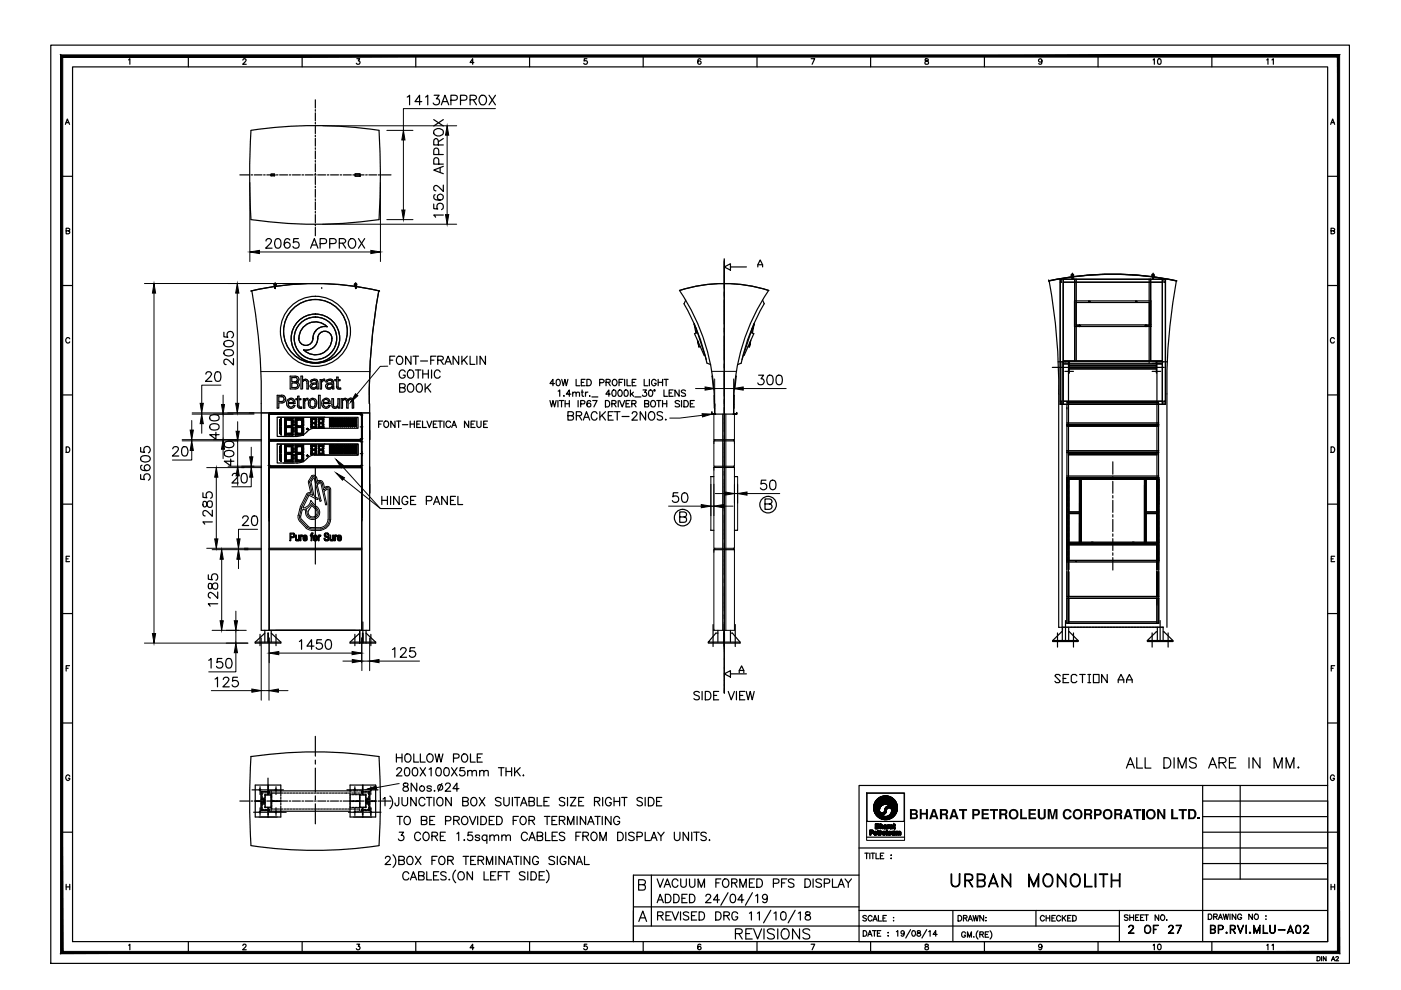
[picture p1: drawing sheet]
<svg xmlns="http://www.w3.org/2000/svg" width="297mm" height="210mm" viewBox="0 0 297 210" stroke-linecap="round" stroke-linejoin="round" font-family="sans-serif">
<!-- layer: 01 totompole main page -->
<g fill="none" stroke="#000" stroke-width=".25">
<path d="M222.4 59.6a122.9 122.9 0 0 1 2.1 23.9M224.8 59.2h22.3v26.5h-22.3zM224.8 59.2v26.5M225 59.2v.6h-.2M225.4 59.8h21M246.4 59.2v26.5M246.8 59.2v.7h.3l-.3-.1M247.1 59.2v26.5M249.4 59.6a123.7 123.7 0 0 0-2 23.9v49.5M53.3 61.7h.1M53.4 61.7a123.7 123.7 0 0 1 2 23.9M63.3 71.7a1.55 1.55 0 0 0 1.8 1.5 1.55 1.55 0 0 0 1.3-1.9 2.52 2.52 0 0 1 3-2 3.5 3.5 0 0 0-3.9-.8 3.5 3.5 0 0 0-2.1 3.2"/>
<path d="M64.4 74.2a3.5 3.5 0 0 0 4 .7 3.5 3.5 0 0 0 1.9-3.6 1.56 1.56 0 0 0-1.9-1 1.56 1.56 0 0 0-1.1 1.9 2.52 2.52 0 0 1-2.9 2M80.3 61.7a122.9 122.9 0 0 0-2 23.9M80.5 61.7a59.4 59.4 0 0 0-27.3 0M80.5 61.7h.1M145 64.4a42.5 42.5 0 0 1 4.9 12.6M145.4 63.6l-.4 .8M147.2 68.6v.1M147.5 70.6l-.3-1.9 2.5 7.5M147.6 69.6l.1 1M147.9 72.1l.3 1.5-.2-1.3M147.9 70.5l-.7 .2 2.1 4.6h.1M148.5 73.5l-.3 .1"/>
<path d="M149.9 77l.8 .3M157.2 77l-.8 .3M158.6 73.5l.3 .1M159.2 72.1l-.3 1.5 .2-1.3M159.2 70.5l.6 .2-2 4.6h-.1M159.4 70.6l.2-1-2.3 6.6M159.6 69.6l.3-.9-.4 1.9M159.9 68.6v.1M161.7 63.6l.3 .8a42.5 42.5 0 0 0-4.8 12.6M223.1 77.9h23.8M225.8 78.7h1.8M226.7 77.6h18.5h-18.5"/>
<path d="M226.7 78.2h18.5M226.7 76.7v2.4M244.3 78.7h1.8M244.3 77h1.8M245 76.7h1.6M245.2 76.7v2.4h.1M52.8 87.5h25.6M57.1 87.8v22.7M76.7 87.5v23M78.4 87.5v17.1v-2M78.4 87.5v5.7v-1.9M78.4 98.9v34.7h-1.7"/>
<path d="M151.5 85.5a43.4 43.4 0 0 0-7.4-23.9 31.1 31.1 0 0 1 18.9 0 43 43 0 0 0-7.5 24M151.5 87.5v-1.9v2.2M155.5 87.5v-1.9v2.2M224.5 83.5v49.5M224.8 85h.2v.7M225.4 85h21M247.1 85h-.3v.7M55.4 133.6h1.7M76.7 133.6h-19.6h19.6M66.9 156.1v4.2M53.8 172.2h6.9M66.9 161.2v.8"/>
<path d="M66.9 162.9v5M66.9 168.7v.9M66.9 170.4v4.3"/>
<circle cx="66.9" cy="70.3" r="7.4"/>
<circle cx="66.9" cy="70.3" r="6.8"/>
<circle cx="66.9" cy="71.7" r="4.5"/>
<circle cx="66.9" cy="71.7" r="5.1"/>
</g>
<!-- layer: 0 -->
<g fill="none" stroke="#000" stroke-width=".25">
<path d="M10.8 9.6h275.3v194.7h-275.3zM15.4 14.2h266.1v185.4h-266.1zM27.3 12.7l.2-.3v1.2M39.9 11.9v2.3M51.5 12.7l.2-.3 .4 .2v.3l-.7 .7h.8M64.1 11.9v2.3M75.7 12.4h.6l-.3 .5a.39 .39 0 0 1 .2 .6 .39 .39 0 0 1-.7-.1M88.2 11.9v2.3M100.5 13.3h-.8l.5-.9v1.2M112.3 11.9v2.3M124.4 12.4h-.5l-.1 .6a.42 .42 0 0 1 .7 0 .42 .42 0 0 1-.1 .6 .42 .42 0 0 1-.6-.2M136.4 11.9v2.3"/>
<path d="M148.6 12.6l-.2-.2a.58 .58 0 0 0-.5 .7 .58 .58 0 0 0 .6 .5 .37 .37 0 0 0 0-.6 .37 .37 0 0 0-.6 .3M160.5 11.9v2.3M172 12.4h.7l-.5 1.2M184.6 11.9v2.3M196.2 12.5v.4a.46 .46 0 0 1 .6 .1 .46 .46 0 0 1-.1 .6h-.3a.39 .39 0 0 1-.3-.5 .39 .39 0 0 1 .6-.2l.1-.2-.1-.2zM208.7 11.9v2.3M220.9 12.9a.37 .37 0 0 1-.5 .2 .37 .37 0 0 1-.1-.6 .37 .37 0 0 1 .6 .1v.3a.54 .54 0 0 1-.3 .7l-.4-.1M232.8 11.9v2.3M244.5 12.7l.2-.3v1.2M245.6 12.5l.2-.1a.62 .62 0 0 1 .4 .6 .62 .62 0 0 1-.4 .6l-.3-.2-.1-.4zM256.9 11.9v2.3M268.6 12.7l.2-.3v1.2"/>
<path d="M269.7 12.7l.3-.3v1.2M13.1 37.4h2.3M13.9 26.4l.4-1.2 .4 1.2M14 26h.6M50.9 37.1h2M53.2 27.7l-.3 9.4 .3 9.5M53.2 37.1h.4M53.9 37.1h1.7M55.9 37.1h.3M56.6 37.1h1.7M57.5 36.9h.7v.4h-.7zM58.6 37.1h.3"/>
<path d="M59.3 37.1h1.7M61.3 37.1h.4M62 37.1h1.7M64 37.1h.4M64.7 37.1h1.7M66.7 37.1h.3M66.9 21.2v1.7M66.9 23.2v.4M66.9 23.9v1.7M66.9 26v.3M66.9 26.6v1.7M66.9 28.7v.3"/>
<path d="M66.9 29.3v1.7M66.9 31.3v.4M66.9 32v1.7M66.9 34v.4M66.9 34.7v1.7M66.9 36.7v.4M66.9 37.4v1.7M66.9 39.5v.3M67.4 37.1h1.7M69.4 37.1h.3M70.1 37.1h1.7M72.1 37.1h.3"/>
<path d="M72.8 37.1h1.7M74.8 37.1h.4M75.3 36.9h1v.4h-1zM75.5 37.1h1.7M77.5 37.1h.4M78.2 37.1h1.7M80.2 37.1h.3M80.4 27.6a92.2 92.2 0 0 0-27.2 0M80.4 27.6a151.2 151.2 0 0 1 0 19 93.1 93.1 0 0 1-27.2 0M80.9 37.1h2M86.3 20.6l.5-.4v2M89.4 21.5h-1.4l1-1.3v2"/>
<path d="M90.2 20.6l.5-.4v2M92 25.4l2 1.3M92 20.2h1.1l-.6 .8a.67 .67 0 0 1 .6 .9 .67 .67 0 0 1-1.1 .1l-.2-.2M92 27.6a1.19 1.19 0 0 1 2 .3v.3a1.06 1.06 0 0 1-1.2 .7 1.06 1.06 0 0 1-.8-1zM92.9 30.7l-.1-1.1a.43 .43 0 0 0-.8 0v1.1h2M93 34.8v-.9a.53 .53 0 0 0-.5-.5 .53 .53 0 0 0-.5 .5v.9h2M93 32.8v-.9a.53 .53 0 0 0-.5-.5 .53 .53 0 0 0-.5 .5v.9h2M93.3 35.6v.9M93.6 22.2l.7-2 .8 2M93.9 21.5h.9M94 39.2v1.4l-1.4-1.3-.4 .1-.2 .3v.6l.4 .2M94 35.3l-2 .8 2 .7"/>
<path d="M94 29.4l-1.1 .7M94 25.4l-2 1.3M95.6 21.3h.9a.53 .53 0 0 0 .5-.6 .53 .53 0 0 0-.5-.5h-.9v2M97.6 21.3h.9a.53 .53 0 0 0 .5-.6 .53 .53 0 0 0-.5-.5h-.9v2M99.7 21.2l1.1-.2 .2-.4-.2-.3-.3-.1h-.8v2M100.3 21.2l.7 1M102 20.3a1.02 1.02 0 0 1 1.2 .7 1.02 1.02 0 0 1-.7 1.2h-.3a1.19 1.19 0 0 1-.2-1.9zM103.7 20.2l1.3 2M105 20.2l-1.3 2M281.5 37.4h2.3M282.1 26.4l.4-1.2 .5 1.2M282.3 26h.5"/>
<path d="M14 48.9h.7v-.4l-.7-.1v1.2l.7-.2v-.3l-.2-.2M56.4 51.1l.1-.3 .3-.2h.4l.3 .2a.66 .66 0 0 1-.2 .8l-1 1h1.4M58.3 59.9v1.3M58.5 50.7a.63 .63 0 0 1 1 .3 1.36 1.36 0 0 1-.5 1.6h-.2a1.11 1.11 0 0 1-.5-1.6zM61.4 50.9a.58 .58 0 0 0-.5-.3 .58 .58 0 0 0-.5 .4 1.14 1.14 0 0 0 .4 1.6 .64 .64 0 0 0 .7-.6 .64 .64 0 0 0-.6-.7 .64 .64 0 0 0-.6 .6M63.3 50.6h-1l-.1 .9a.7 .7 0 0 1 1.1 0 .7 .7 0 0 1-.2 1 .7 .7 0 0 1-1-.3M65.8 52.6l.8-2 .8 2M66.1 51.9h1M66.9 40.1v1.7M66.9 42.2v.3M66.9 42.8v1.7M66.9 44.8v.4"/>
<path d="M66.9 45.5v1.7M66.9 47.5v.4M66.9 48.2v1.8M67.9 51.6h1.2l.1-.3-.1-.5-.3-.2h-.9v2M69.9 51.6h1.1a.53 .53 0 0 0 .3-.6 .53 .53 0 0 0-.5-.4h-.9v2M71.9 51.6l1.2-.1a.44 .44 0 0 0 0-.8l-1.2-.1v2M72.6 51.6l.7 1M74.1 50.9a.75 .75 0 0 1 .8-.3 .75 .75 0 0 1 .5 .8 .91 .91 0 0 1-.2 .9 .91 .91 0 0 1-.9 .2 1.19 1.19 0 0 1-.2-1.6zM75.4 59.9v1.3M76 50.6l1.3 2M77.3 50.6l-1.3 2M92 43.3v.9l.8 .1a.72 .72 0 0 1 0-1 .72 .72 0 0 1 1.1 .1 .72 .72 0 0 1-.3 1.1"/>
<path d="M92.3 41.3a.59 .59 0 0 0-.3 .8 1.21 1.21 0 0 0 2-.3 .63 .63 0 0 0-.6-.6 .63 .63 0 0 0-.7 .5 .63 .63 0 0 0 .6 .7M94 45.6h-2l.3 .5M153.6 56.6l1.3-.7v1.4zM153.6 54.9v92v-.6M153.6 55.1v6.1M154.9 56.6h3.4M160.7 56.6v-.5l.5-1 .5 1v.5M160.7 56.1h1M222.3 59.6h.1M225.4 59.2v26.5M227.2 58.6l-.1-.3 .3-.2 .2 .2-.1 .3M227.3 58.8h.1"/>
<path d="M227.3 58.8h.2l-.1 .3M227.3 59.1h.1M227.3 58.8v.3h.2h-.2M227.3 58.4h.1M227.3 59h.1M227.3 58.8v.3M227.4 59h.1M227.4 57.9v1.3M227.5 58.6h-.2v.2h.2M227.5 58.6v.5M227.9 59.2v17.3M228.2 59.2v17.3"/>
<path d="M243.6 59.2v17.7M243.9 59.2v17.3M244 59.2v17.3M244.3 58.6l-.1-.3 .3-.2 .2 .2-.1 .3M244.4 58.6h.2v.2h-.2zM244.4 58.8h.1M244.4 59.1h.1M244.4 59h.1M244.4 58.8v.3M244.4 58.4h.1M244.5 59h.1M244.5 57.9v1.3"/>
<path d="M244.5 58.8h.1M244.5 59.1h.1M244.5 58.8v.3h-.1h.1M282.2 48.9h.7v-.4l-.7-.1v1.2l.7-.2v-.3l-.2-.2M13.1 60.5h2.3M14.8 71.8a.44 .44 0 0 0-.5-.2 .44 .44 0 0 0-.4 .4v.3a.44 .44 0 0 0 .4 .4 .44 .44 0 0 0 .5-.2M43.7 79.3v-.3l.3-.2 .6 .1a.42 .42 0 0 1 .1 .7l-1.1 1.3h1.3M45.8 78.9a.68 .68 0 0 1 1 .3 1.95 1.95 0 0 1-.2 1.6 .68 .68 0 0 1-1-.3 1.59 1.59 0 0 1 .2-1.6zM47.5 70.4v1l.8 .1a.72 .72 0 0 1 .1-1.1 .72 .72 0 0 1 1 .2 .72 .72 0 0 1-.3 1M47.6 74.4a1.33 1.33 0 0 1 1.9 .3v.2a1.16 1.16 0 0 1-2 0zM47.6 72.5a1.3 1.3 0 0 1 1.9 .3v.1a1.16 1.16 0 0 1-2 0zM49.5 76v1.4l-1-1a.67 .67 0 0 0-.9-.1l-.1 .6 .1 .3 .3 .1"/>
<path d="M58.2 60.7h.3zM58.3 60.8l.1-.1v.4M58.3 60.7l.1 .4h-.1zM58.3 61h.1M58.3 60.4h.1M58.5 60.6h-.1M58.5 60.6l.1-.3-.3-.2-.2 .2 .1 .3M62.6 79.8a.67 .67 0 0 1 .7 .2 .67 .67 0 0 1 0 .8M62.6 79.8h-1.1v2.7h1.1M66.9 70.3h.1M66.9 70.2v.1M68.2 61.2h.1"/>
<path d="M75.2 60.6l-.1-.3 .3-.2 .3 .2-.1 .3M75.3 60.6h.1M75.3 60.7h.2M75.3 60.6h.2M75.4 61h.1M75.5 60.4h-.1M75.5 60.8l-.1-.1v.4M75.5 60.7v.4h-.1zM75.6 60.6h-.1M82.6 76.4h.7M83.7 75.5h-1.1v1.8M84.2 75.8a.66 .66 0 0 1 .8-.3 .66 .66 0 0 1 .4 .7v.4a.68 .68 0 0 1-.7 .7 .68 .68 0 0 1-.7-.7z"/>
<path d="M85.9 78.9a.65 .65 0 0 0-.7-.5 .65 .65 0 0 0-.6 .7 .74 .74 0 0 0 .3 .9 .74 .74 0 0 0 .9 0l.1-.5h-.4M86.5 78.7a.66 .66 0 0 1 .8-.2 .66 .66 0 0 1 .4 .6 .74 .74 0 0 1-.2 .9 .74 .74 0 0 1-1 0l-.1-.5zM87.1 75.5v1.8l-1.1-1.8v1.8M87.6 75.5h1.1M88.1 78.4h1.2M88.2 75.5v1.8M88.7 78.4v1.8M89.2 76.5h1.4M89.6 78.4v1.8M89.6 79.3h1.2M90.8 78.4v1.8M91.3 76.4h.7"/>
<path d="M91.5 78.4v1.8M92.4 75.5h-1.1v1.8M92.8 76.4l1-.1 .2-.3-.1-.3-.3-.2h-.8v1.8M93.3 78.9a.63 .63 0 0 0-.7-.5 .63 .63 0 0 0-.5 .7v.4a.64 .64 0 0 0 .5 .7 .64 .64 0 0 0 .7-.4M93.4 76.4l.6 .9M94.3 77.3l.7-1.8 .7 1.8M94.6 76.7h.8M97.3 75.5v1.8l-1.2-1.8v1.8M97.9 75.5v1.8M98.4 76.3l.7 1M99.1 75.5l-1.2 1.2M99.7 75.5v1.8h1"/>
<path d="M101.1 75.5v1.8M102.9 75.5v1.8l-1.1-1.8v1.8M151.1 79.8h-.1l.3 2.7h.1M153.6 61.3v.1M153.6 61.6v1.5M153.6 63.2h.1M153.6 63.4v5.3M153.6 68.8v.6M153.6 69.6v1M153.6 70.7v6M153.6 76.8v.1M153.6 77v1.5"/>
<path d="M153.6 78.7h.1M153.6 78.9v5.1M156 79.8h.1l-.3 2.7h-.1M160.8 79.5h1.1l-.6 .8a.66 .66 0 0 1 .7 .8 .66 .66 0 0 1-.9 .5l-.3-.1-.1-.3M162.9 79.6a.68 .68 0 0 1 .9 .3 1.39 1.39 0 0 1-.4 1.7h-.2a1.11 1.11 0 0 1-.5-1.7zM164.8 79.6a.69 .69 0 0 1 1 .3 1.77 1.77 0 0 1-.2 1.6 .69 .69 0 0 1-1-.3 1.77 1.77 0 0 1 .2-1.6zM224.3 76.7h23.2M225.2 76.7v56.3M225.4 76.5h21M225.4 77.1h21M225.4 77.2h21M226.5 76.7v52.7"/>
<path d="M226.5 79.1h.2M227.8 69.2h16.2h-16.2M227.8 69.2v-5.4h16.2v5.4M228.8 69h.2v.1h-.2zM230.9 63.9h.1v.2h-.1zM240.8 63.9h.2v.2h-.2zM243.7 64.1h-15.6v4.8h15.6M243.9 68.8h.1M245.3 76.7v55.4M281.5 60.5h2.3M282.9 71.8a.44 .44 0 0 0-.5-.2 .44 .44 0 0 0-.3 .4v.3a.44 .44 0 0 0 .3 .4 .44 .44 0 0 0 .5-.2M13.1 83.7h2.3"/>
<path d="M14 94.7h.4a.64 .64 0 0 1 .4 .6 .64 .64 0 0 1-.4 .6h-.4zM29.8 94.9v.9l.9 .1a.73 .73 0 0 1-.1-1.1 .73 .73 0 0 1 1.1 .2 .73 .73 0 0 1-.2 1M29.9 96.9a1.33 1.33 0 0 1 1.9 .3v.2a1.16 1.16 0 0 1-2 0zM30.1 98.6a.59 .59 0 0 0-.2 .9 1.21 1.21 0 0 0 1.9-.3 .63 .63 0 0 0-.5-.7 .63 .63 0 0 0-.7 .6 .63 .63 0 0 0 .6 .7M36.6 95.2l.5-.5 .6 .2a.67 .67 0 0 1-.2 .9l-1 .9h1.4M38.8 94.8a.64 .64 0 0 1 .9 .3 1 1 0 0 1-.7 1.6 1.28 1.28 0 0 1-.2-1.9zM44.5 90.1a1.52 1.52 0 0 1 1.9 0 .69 .69 0 0 1-.3 1 1.66 1.66 0 0 1-1.6-.2zM44.5 88.2a1.72 1.72 0 0 1 1.9 0 .68 .68 0 0 1-.3 1 1.83 1.83 0 0 1-1.6-.2zM45.8 91.7v1.4l-1.3-.9h2M47.6 95.8a1.33 1.33 0 0 1 2 .3v.2a1.16 1.16 0 0 1-2 0zM47.6 93.9a1.3 1.3 0 0 1 2 .2v.2a1.16 1.16 0 0 1-2 0zM48.9 97.3v1.5l-1.3-1h2"/>
<path d="M55.4 85.6v48M56.8 98.7h.6M57.1 98.9v-5.4v5.4M57.1 99.1v5.5zM57.1 87.8h19.6M57.1 87.8v5.4v-5.4v5.4v-5.4v5.4v-5.1M57.1 87.8v5.4h19.6M57.1 87.8h19.5v5.4h-19.5zM57.1 93.5h19.5v5.3h-19.5zM57.2 87.8v-.3h19.4v.3M57.2 93.2v.3M57.2 98.8v.3"/>
<path d="M57.4 87.7h.1M57.4 93.3h.1M57.4 99h.1M57.4 87.6v.2M57.4 93.3v.1M57.4 98.9v.2M58.8 94.1h17.1v2.4h-9.2l-.7 .1-.9 .6a2.72 2.72 0 0 1-2.3 1h-4zM58.8 88.5h10M59.3 90.6l.2-.1 .1 .1v1.6l-.3-.3zM59.3 90.9l.1 .1zM59.3 90.6l.1 .1zM59.3 91.2l.1 .1z"/>
<path d="M59.3 91.5l.1 .1zM59.3 91.8l.1 .1zM59.3 89.1l.1 .1zM59.3 89.4l.1 .1zM59.3 89.6l.1 .1zM59.3 90.2l.1 .1zM59.3 89.9l.1 .1zM59.3 94.7l.3-.3v1.5l-.1 .2-.2-.2zM59.3 96.3l.2-.2 .1 .2v1.6l-.3-.4zM59.4 96.6h.1M59.3 96.3l.1 .1zM59.3 96.9h.1z"/>
<path d="M59.3 97.2h.1zM59.3 97.5h.1zM59.3 94.8h.1M59.3 95l.1 .1zM59.3 95.3l.1 .1zM59.3 95.8l.1 .1zM59.3 95.6l.1 .1zM59.4 90.5l.1 .1zM59.5 90.8h.1M59.4 91.4h.1zM59.4 91.1h.1zM59.4 91.7h.1z"/>
<path d="M59.4 91.9l.1 .1zM59.5 89h.1M59.4 89.2l.1 .1zM59.4 89.8l.1 .1zM59.4 89.5l.1 .1zM59.4 90l.1 .1zM59.4 90.3l.1 .1zM59.4 96.2l.1 .1zM59.4 96.4l.1 .1zM59.4 97l.1 .1zM59.4 96.7l.1 .1zM59.4 97.3l.1 .1z"/>
<path d="M59.4 97.6l.1 .1zM59.4 94.6l.1 .1zM59.4 94.9l.1 .1zM59.4 95.4l.1 .1zM59.5 95.2h.1M59.4 95.7l.1 .1zM59.5 96.1h.1M59.5 90.9l.1 .1zM59.5 90.6l.1 .1zM59.5 91.2l.1 .1zM59.5 91.5l.1 .1zM59.5 91.8l.1 .1z"/>
<path d="M59.5 92.1l.1 .1zM59.5 88.8l.1 .1zM59.5 89.1l.1 .1zM59.5 89.4l.1 .1zM59.5 89.6l.1 .1zM59.5 90.2l.1 .1zM59.5 89.9l.1 .1zM59.6 96.6h.1M59.5 96.3l.1 .1zM59.5 96.9h.1zM59.5 97.2h.1zM59.5 97.5h.1z"/>
<path d="M59.5 97.7l.1 .1zM59.5 94.4l.1 .1zM59.6 94.8h.1M59.5 95l.1 .1zM59.5 95.3l.1 .1zM59.5 95.8l.1 .1zM59.5 95.6l.1 .1zM59.6 88.7v1.6l-.1 .2-.2-.2v-1.2zM59.8 84.1h-.7v1h.6M59.8 84.1l.3 .1M60 84.2l.2 .5M60.1 92.5h2.3"/>
<path d="M60.1 98.2h2.3M60.3 84.7l-.3 .4h-.3M60.3 90.3l.3 .2 .1-.2v-1.2h1.1v1.2M60.3 90.6l.3-.1 .1 .1v1.3h1.1v-1.3M60.3 90.6v1.6h1.8v-1.6M60.3 90.3v-1.6h1.8v1.6M60.3 88.8l.2 .1zM60.3 89.1l.2 .1zM60.3 89.4l.2 .1zM60.3 89.6l.2 .1zM60.3 90.2l.2 .1zM60.3 89.9l.2 .1z"/>
<path d="M60.3 90.9l.2 .1zM60.3 90.6l.2 .1zM60.3 91.2l.2 .1zM60.3 91.5l.2 .1zM60.3 91.8l.2 .1zM60.3 92.1l.2 .1zM60.3 95.9l.3 .2 .1-.2v-1.2h1.1v1.2M60.3 96.3l.3-.2 .1 .2v1.2h1.1v-1.2M60.3 96.3v1.6h1.8v-1.6M60.3 95.9v-1.5h1.8v1.5M60.3 94.4l.2 .1zM60.3 94.7l.2 .1z"/>
<path d="M60.3 95l.2 .1zM60.3 95.3l.2 .1zM60.3 95.8l.2 .1zM60.3 95.6l.2 .1zM60.3 96.6h.2zM60.3 96.3l.2 .1zM60.3 96.9h.2zM60.3 97.2h.2zM60.3 97.5h.2zM60.3 97.7l.2 .1zM60.3 88.7l.4 .4M60.3 94.4l.4 .3"/>
<path d="M60.4 88.7l.1 .1zM60.4 94.4h.1zM60.4 92.2h.1zM60.4 97.9h.1M60.5 88.9l.1 .1zM60.5 89.2l.1 .1zM60.5 89.8l.1 .1zM60.5 89.5l.1 .1zM60.5 90l.1 .1zM60.5 90.3l.1 .1zM60.5 90.8h.1zM60.5 91.4h.1z"/>
<path d="M60.5 91.1h.1zM60.5 91.7h.1zM60.5 91.9l.1 .1zM60.5 90.5l.1 .1zM60.5 94.6l.1 .1zM60.5 94.9l.1 .1zM60.5 95.4l.1 .1zM60.5 95.2h.1zM60.5 95.7l.1 .1zM60.5 96l.1 .1zM60.5 96.4l.1 .1zM60.5 97l.1 .1z"/>
<path d="M60.5 96.7l.1 .1zM60.5 97.3l.1 .1zM60.5 97.6l.1 .1zM60.5 96.2l.1 .1zM60.6 84.6a.73 .73 0 0 0-.9-.8h-.9v2.7h.3v-1.1h.8a.78 .78 0 0 0 .7-.8M60.6 88.8l.1 .1zM60.6 92l.1 .1zM60.6 94.5l.1 .1zM60.6 97.7h.1zM60.6 90.4l.1 .1zM60.6 96.1h.1M60.6 89.1l.1 .1z"/>
<path d="M60.6 89.4l.1 .1zM60.6 89.6l.1 .1zM60.6 90.2l.1 .1zM60.6 89.9l.1 .1zM60.6 90.9l.1 .1zM60.6 90.6l.1 .1zM60.6 91.2l.1 .1zM60.6 91.5l.1 .1zM60.6 91.8l.1 .1zM60.7 94.8h.1M60.6 95l.1 .1zM60.6 95.3l.1 .1z"/>
<path d="M60.6 95.8l.1 .1zM60.6 95.6l.1 .1zM60.6 96.6h.1M60.6 96.3l.1 .1zM60.6 96.9h.1zM60.6 97.2h.1zM60.6 97.5h.1zM60.7 89l.1 .1zM60.7 88.7l.1 .1zM60.7 91.9h.1zM60.7 90.3l.1 .1zM60.7 90.6h.1z"/>
<path d="M60.7 94.6l.1 .1zM60.7 94.4h.1zM60.7 97.5l.1 .1zM60.7 95.9l.1 .1zM60.7 96.2l.1 .1zM60.7 92.2h.1zM60.7 97.8h.1M60.7 91.9l-.4 .3M60.7 97.5l-.4 .4M60.9 88.8l.1 .1zM60.9 92h.1M60.9 90.4l.1 .1z"/>
<path d="M60.9 94.5l.1 .1zM60.9 97.7h.1zM60.9 96.1h.1M61.1 88.7v.1zM61.1 89v.1zM61.1 91.9h.1M61.1 90.3v.1zM61.1 90.6h.1M61.1 94.4h.1M61.1 94.6v.1zM61.1 97.5v.1zM61.1 95.9v.1z"/>
<path d="M61.1 96.2v.1zM61.1 92.2h.1M61.1 97.8h.1M61.1 85.6v.3M61.1 85.6h1.5M61.2 85.9l.1 .2M61.2 88.8l.1 .1zM61.2 92h.1M61.2 90.4l.1 .1zM61.2 94.5l.1 .1zM61.2 97.7h.1zM61.2 96.1h.1"/>
<path d="M61.2 86.1l.1 .1M61.4 89v.1zM61.4 88.7v.1zM61.4 91.9h.1M61.4 90.6h.1M61.4 90.3v.1zM61.4 94.6v.1zM61.4 94.4h.1M61.4 97.5v.1zM61.4 96.2v.1zM61.4 95.9v.1zM61.4 92.2h.1"/>
<path d="M61.4 97.8h.1M61.5 88.8l.1 .1zM61.6 92h.1M61.5 90.4l.1 .1zM61.5 94.5l.1 .1zM61.5 97.7h.1zM61.6 96.1h.1M61.7 88.7l.1 .1zM61.7 89l.1 .1zM61.7 91.9h.1zM61.7 90.6h.1M61.7 90.3v.1z"/>
<path d="M61.7 94.4h.1zM61.7 94.6l.1 .1zM61.7 97.5l.1 .1zM61.7 96.2v.1zM61.7 95.9v.1zM61.7 92.2h.1zM61.7 97.8l.1 .1zM61.7 84.7l.5 .3M61.7 84.7l-.5 .3M61.8 90.6l.1-.1 .2 .1M61.8 90.3l.1 .2 .2-.2M61.8 89.9l.1 .1z"/>
<path d="M61.8 90.2l.1 .1zM61.8 89.6l.1 .1zM61.8 89.4l.1 .1zM61.8 89.1l.1 .1zM61.8 91.8l.1 .1zM61.8 91.5l.1 .1zM61.8 91.2l.1 .1zM61.8 90.6l.1 .1zM61.8 90.9l.1 .1zM61.8 90.3l.1 .2-.1 .1M61.8 90.3h-1.1l-.1 .2 .1 .1h1.1M61.8 96.3l.1-.2 .2 .2"/>
<path d="M61.8 95.9l.1 .2 .2-.2M61.8 95.6l.1 .1zM61.8 95.8l.1 .1zM61.8 95.3l.1 .1zM61.8 95l.1 .1zM61.8 94.8h.1M61.8 97.5h.1zM61.8 97.2h.1zM61.8 96.9h.1zM61.8 96.3l.1 .1zM61.9 96.6h.1M61.8 95.9l.1 .2-.1 .2"/>
<path d="M61.8 95.9h-1.1l-.1 .2 .1 .2h1.1M61.8 91.9l.3 .3M61.8 97.5l.3 .4M61.8 88.8l.1 .1zM61.9 92h.1M61.8 90.4l.1 .1zM61.8 94.5l.1 .1zM61.8 97.7h.1zM61.9 96.1h.1M61.9 90.3l.1 .1zM61.9 90l.1 .1zM61.9 89.5l.1 .1z"/>
<path d="M61.9 89.8l.1 .1zM61.9 89.2l.1 .1zM62 89h.1M61.9 91.9l.1 .1zM61.9 91.7h.1zM61.9 91.1h.1zM61.9 91.4h.1zM62 90.8h.1M61.9 90.5l.1 .1zM62 96.1h.1M61.9 95.7l.1 .1zM62 95.2h.1"/>
<path d="M61.9 95.4l.1 .1zM61.9 94.9l.1 .1zM61.9 94.6l.1 .1zM61.9 97.6l.1 .1zM61.9 97.3l.1 .1zM61.9 96.7l.1 .1zM61.9 97l.1 .1zM61.9 96.4l.1 .1zM61.9 96.2l.1 .1zM61.9 88.7l.1 .1zM61.9 94.4h.1zM61.9 92.2h.1z"/>
<path d="M62 97.9h.1M62 89.9l.1 .1zM62 90.2l.1 .1zM62 89.6l.1 .1zM62 89.4l.1 .1zM62 89.1l.1 .1zM62 88.8l.1 .1zM62 92.1l.1 .1zM62 91.8l.1 .1zM62 91.5l.1 .1zM62 91.2l.1 .1zM62 90.6l.1 .1z"/>
<path d="M62 90.9l.1 .1zM62 95.6l.1 .1zM62 95.8l.1 .1zM62 95.3l.1 .1zM62 95l.1 .1zM62.1 94.8h.1M62 94.4l.1 .1zM62 97.7l.1 .1zM62 97.5h.1zM62 97.2h.1zM62 96.9h.1zM62 96.3l.1 .1z"/>
<path d="M62.1 96.6h.1M62.1 87.7h.1M62.1 93.3h.1M62.1 99h.1M62.1 86.2l-.4 .1-.4-.1M62.1 88.7l-.3 .4M62.1 94.4l-.3 .3M62.1 85l.1 .3h-1.1l.1-.2M62.2 87.6v.2M62.2 93.3v.1M62.2 98.9v.2M62.3 84.7l.2 .4"/>
<path d="M62.3 84.7a1.01 1.01 0 0 0-1.5 .8 1.01 1.01 0 0 0 1.4 .9l.3-.4-.3-.1-.1 .2M62.5 85.1v.4M62.5 81.2h.2M62.5 80.1h.3l.2 .3M62.5 81.2h-.6v1h.7M62.5 80.1h-.6v.8h.8M62.6 90.3l.2 .2 .2-.2v-1.2h1v1.2M62.6 90.6l.2-.1 .2 .1v1.3h1v-1.3M62.6 90.6v1.6h1.8v-1.6M62.6 90.3v-1.6h1.8v1.6M62.6 88.8l.1 .1zM62.6 89.1l.1 .1z"/>
<path d="M62.6 89.4l.1 .1zM62.6 89.6l.1 .1zM62.6 90.2l.1 .1zM62.6 89.9l.1 .1zM62.6 90.9l.1 .1zM62.6 90.6l.1 .1zM62.6 91.2l.1 .1zM62.6 91.5l.1 .1zM62.6 91.8l.1 .1zM62.6 92.1l.1 .1zM62.6 95.9l.2 .2 .2-.2v-1.2h1v1.2M62.6 96.3l.2-.2 .2 .2v1.2h1v-1.2"/>
<path d="M62.6 96.3v1.6h1.8v-1.6M62.6 95.9v-1.5h1.8v1.5M62.6 94.4l.1 .1zM62.6 94.8h.1M62.6 95l.1 .1zM62.6 95.3l.1 .1zM62.6 95.8l.1 .1zM62.6 95.6l.1 .1zM62.6 96.6h.1M62.6 96.3l.1 .1zM62.6 96.9h.1zM62.6 97.2h.1z"/>
<path d="M62.6 97.5h.1zM62.6 97.7l.1 .1zM62.6 88.7l.4 .4M62.6 94.4l.4 .3M62.7 88.7l.1 .1zM62.7 94.4h.1zM62.7 92.2h.1zM62.7 97.9h.1M62.7 81.2l.3 .2 .1 .3M62.7 89h.1M62.7 89.2l.1 .1zM62.7 89.8l.1 .1z"/>
<path d="M62.7 89.5l.1 .1zM62.7 90l.1 .1zM62.7 90.3l.1 .1zM62.7 90.8h.1M62.7 91.4h.1zM62.7 91.1h.1zM62.7 91.7h.1zM62.7 91.9l.1 .1zM62.7 90.5l.1 .1zM62.7 94.6l.1 .1zM62.7 94.9l.1 .1zM62.7 95.4l.1 .1z"/>
<path d="M62.7 95.2h.1M62.7 95.7l.1 .1zM62.7 96.1h.1M62.7 96.4l.1 .1zM62.7 97l.1 .1zM62.7 96.7l.1 .1zM62.7 97.3l.1 .1zM62.7 97.6l.1 .1zM62.7 96.2l.1 .1zM62.8 88.8l.1 .1zM62.8 92h.1M62.8 90.4l.1 .1z"/>
<path d="M62.8 94.5l.1 .1zM62.8 97.7h.1zM62.8 96.1h.1M62.8 82.1l-.3 .1M62.8 89.1l.2 .1zM62.8 89.4l.2 .1zM62.8 89.6l.2 .1zM62.8 90.2l.2 .1zM62.8 89.9l.2 .1zM62.8 90.9l.2 .1zM62.8 90.6l.2 .1zM62.8 91.2l.2 .1z"/>
<path d="M62.8 91.5l.2 .1zM62.8 91.8l.2 .1zM62.8 94.7l.2 .1zM62.8 95l.2 .1zM62.8 95.3l.2 .1zM62.8 95.8l.2 .1zM62.8 95.6l.2 .1zM62.8 96.6h.2zM62.8 96.3l.2 .1zM62.8 96.9h.2zM62.8 97.2h.2zM62.8 97.5h.2z"/>
<path d="M62.9 81l.3 .2M62.9 80.8l-.2 .1M62.9 80.8h.1M63 89v.1zM63 88.7v.1zM63 91.9h.1M63 90.3v.1zM63 90.6h.1M63 94.6v.1zM63 94.4h.1M63 97.5v.1zM63 95.9v.1z"/>
<path d="M63 96.2v.1zM63 92.2h.1M63 97.8h.1M63 91.9l-.4 .3M63 97.5l-.4 .4M63 80.4l-.1 .4M63 85.9l.1 .3M63.1 86v-1.2h-.4v-.3h.4v-.5h.3v.5h.4v.3h-.4v1.2M63.1 88.8l.1 .1zM63.1 92l.1 .1zM63.1 94.5l.1 .1zM63.1 97.7h.1z"/>
<path d="M63.1 86.2l.3 .3M63.1 81.7l-.2 .4M63.1 90.4l.1 .1zM63.1 96.1h.1M63.2 81.2a.79 .79 0 0 1 .1 .8 .79 .79 0 0 1-.7 .5M63.3 88.7v.1zM63.3 89v.1zM63.3 91.9h.1M63.3 90.3v.1zM63.3 90.6h.1M63.3 94.4h.1M63.3 94.6v.1z"/>
<path d="M63.3 97.5v.1zM63.3 95.9v.1zM63.3 96.2v.1zM63.3 92.2h.1M63.3 97.8h.1M63.3 80.8l-.4 .2M63.4 86.5h.2M63.4 86v.1M63.4 86.2l.1 .1M63.4 88.8l.1 .1zM63.4 92h.1M63.4 90.4l.1 .1z"/>
<path d="M63.4 94.5l.1 .1zM63.4 97.7h.1zM63.4 96.1h.1M63.5 86.3h.4v.3h-.3M63.6 89l.1 .1zM63.6 88.7l.1 .1zM63.6 91.9h.1zM63.6 90.6h.1zM63.6 90.3l.1 .1zM63.6 94.6l.1 .1zM63.6 94.4h.1zM63.6 97.5l.1 .1z"/>
<path d="M63.6 96.2l.1 .1zM63.6 95.9l.1 .1zM63.6 92.2h.1zM63.7 97.8h.1M63.7 88.8l.1 .1zM63.8 92h.1M63.7 90.4l.1 .1zM63.7 94.5l.1 .1zM63.7 97.7h.1zM63.8 96.1h.1M63.9 88.7l.1 .1zM63.9 89l.1 .1z"/>
<path d="M63.9 91.9h.1zM63.9 90.6h.1zM63.9 90.3l.1 .1zM63.9 94.4h.1zM63.9 94.6l.1 .1zM63.9 97.5l.1 .1zM63.9 96.2l.1 .1zM63.9 95.9l.1 .1zM63.9 92.2h.1zM64 97.8h.1M64 90.6l.2-.1 .2 .1M64 90.3l.2 .2 .2-.2"/>
<path d="M64 89.9l.1 .1zM64 90.2l.1 .1zM64 89.6l.1 .1zM64 89.4l.1 .1zM64 89.1l.1 .1zM64 91.8l.1 .1zM64 91.5l.1 .1zM64 91.2l.1 .1zM64 90.6l.1 .1zM64 90.9l.1 .1zM64 90.3l.2 .2-.2 .1M64 90.3h-1l-.2 .2 .2 .1h1"/>
<path d="M64 96.3l.2-.2 .2 .2M64 95.9l.2 .2 .2-.2M64 95.6l.1 .1zM64 95.8l.1 .1zM64 95.3l.1 .1zM64 95l.1 .1zM64 94.7l.1 .1zM64 97.5h.1zM64 97.2h.1zM64 96.9h.1zM64 96.3l.1 .1zM64 96.6h.1z"/>
<path d="M64 95.9l.2 .2-.2 .2M64 95.9h-1l-.2 .2 .2 .2h1M64 91.9l.4 .3M64 97.5l.4 .4M64.1 88.8v.1zM64.1 92h.1M64.1 90.4v.1zM64.1 94.5v.1zM64.1 97.7h.1M64.1 96.1h.1M64.1 81.2a.5 .5 0 0 1 .5-.6 .5 .5 0 0 1 .5 .7v1.2h.3v-1.2a.65 .65 0 0 0-.4-.9 .65 .65 0 0 0-.9 .4v-1h-.3v2.7h.3v-1.1M64.1 90.3l.1 .1z"/>
<path d="M64.1 90l.1 .1zM64.1 89.5l.1 .1zM64.1 89.8l.1 .1zM64.1 89.2l.1 .1zM64.2 89h.1M64.1 91.9l.1 .1zM64.1 91.7h.1zM64.1 91.1h.1zM64.1 91.4h.1zM64.2 90.8h.1M64.1 90.5l.1 .1zM64.2 96.1h.1"/>
<path d="M64.1 95.7l.1 .1zM64.2 95.2h.1M64.1 95.4l.1 .1zM64.1 94.9l.1 .1zM64.1 94.6l.1 .1zM64.1 97.6l.1 .1zM64.1 97.3l.1 .1zM64.1 96.7l.1 .1zM64.1 97l.1 .1zM64.1 96.4l.1 .1zM64.1 96.2l.1 .1zM64.2 81.3l-.1 .1"/>
<path d="M64.2 88.7l.1 .1zM64.2 94.4h.1zM64.2 92.2h.1zM64.3 97.9h.1M64.3 89.9l.1 .1zM64.3 90.2l.1 .1zM64.3 89.6l.1 .1zM64.3 89.4l.1 .1zM64.3 89.1l.1 .1zM64.3 88.8l.1 .1zM64.3 92.1l.1 .1zM64.3 91.8l.1 .1z"/>
<path d="M64.3 91.5l.1 .1zM64.3 91.2l.1 .1zM64.3 90.6l.1 .1zM64.3 90.9l.1 .1zM64.3 95.6l.1 .1zM64.3 95.8l.1 .1zM64.3 95.3l.1 .1zM64.3 95l.1 .1zM64.4 94.8h.1M64.3 94.4l.1 .1zM64.3 97.7l.1 .1zM64.3 97.5h.1z"/>
<path d="M64.3 97.2h.1zM64.3 96.9h.1zM64.3 96.3l.1 .1zM64.4 96.6h.1M64.4 88.7l-.4 .4M64.4 94.4l-.4 .3M64.6 85v-.5h-.3v2h.3v-1M65 90.9l.1 .1zM65 96.6h.1zM65.1 91.1h.1zM65.2 90.8h.1M65.1 96.7l.1 .1z"/>
<path d="M65.1 96.4l.1 .1zM65.2 84.8l-.5 .2-.1 .4M65.2 90.9l.1 .1zM65.3 96.6h.1M65.3 84.5l-.5 .1-.2 .4M65.3 84.5l-.1 .3M65.4 86l.3 .4M65.5 84.9l-.1 1M65.7 85.9l.6 .4M65.8 81.9l.1 .4 .5 .2M65.8 81h.3M65.9 90.7l.3-.3h.6l.3 .3z"/>
<path d="M65.9 89.4l.2 .1zM65.9 88.9l.2 .2zM65.9 88.8l.2 .1zM65.9 88.7v.9l.2 .1 .1-.1M65.9 90h.2zM65.9 90.3l.2 .1zM65.9 96.4l.3-.3h.6l.3 .3zM65.9 95l.2 .1zM65.9 94.6l.2 .1zM65.9 94.4l.2 .1zM65.9 94.4v.8l.2 .2 .1-.2M65.9 95.6l.2 .1z"/>
<path d="M65.9 96l.2 .1zM65.9 96.2l.2 .1zM65.9 88.7h1.2M65.9 88.7l.3 .2M65.9 94.4h1.2M65.9 94.4l.3 .2M66 90.6l.1 .1zM66 89.2h.1zM66 88.7l.1 .1zM66 89.5l.1 .2zM66 90.2l.1 .1zM66 89.7l.1 .1z"/>
<path d="M66 96.3l.1 .1zM66 94.8l.1 .1zM66 94.4h.1zM66 95.2l.1 .1zM66 95.8l.1 .1zM66 95.4l.1 .1zM66 80.5l-.2 .5M66.1 81.9l.2 .4M66.1 81.3l-.4 .6M66.1 89.4l.1 .1zM66.1 88.9l.1 .2zM66.1 90.3l.1 .1z"/>
<path d="M66.1 90h.1zM66.1 95l.1 .1zM66.1 94.6l.1 .1zM66.1 96l.1 .1zM66.1 95.6l.1 .1zM66.2 90.4l.2 .2zM66.2 90.6l.2 .1zM66.2 89.8h.6v.6M66.2 88.9v.7h.6M66.2 88.7l.2 .1zM66.2 88.9h.2zM66.2 89.6l.1 .1z"/>
<path d="M66.2 89.7l.1 .1zM66.2 89.8l-.1-.1-.2 .1v.9l.3-.3M66.2 96.1l.2 .1zM66.2 96.3l.2 .1zM66.2 95.5h.6v.6M66.2 94.6v.6h.6M66.2 94.4h.2zM66.2 94.5l.2 .1zM66.2 95.2l.1 .1zM66.2 95.4l.1 .1zM66.2 95.5l-.1-.1-.2 .1v.9l.3-.3M66.2 88.9h.6"/>
<path d="M66.2 89.8v.6M66.2 95.5v.6M66.2 94.6h.6M66.2 81.6l-.1 .3M66.3 84.5l.5 .1M66.3 84.5h-.3l-.5 .4M66.3 82.2l.2 .1M66.3 80.7l-.2 .2M66.4 80.7h.5M66.4 84.7l.4 .4v.6M66.4 84.7a.76 .76 0 0 0-.6 1.2M66.4 90.6h.2z"/>
<path d="M66.4 88.8l.2 .1zM66.4 89.7h.2zM66.4 96.2l.2 .1zM66.4 94.4l.2 .1zM66.4 95.3l.2 .1zM66.4 80.4a.71 .71 0 0 1 1 .8M66.4 80.4l-.3 .2M66.4 81.5l-.2 .1M66.7 90.4l.1 .2zM66.7 90.6l.1 .1zM66.7 88.9h.1zM66.7 88.7l.1 .1z"/>
<path d="M66.7 89.7l.1 .1zM66.7 89.6l.1 .1zM66.7 96.1l.1 .1zM66.7 96.3l.1 .1zM66.7 94.5l.1 .1zM66.7 94.4h.1zM66.7 95.4l.1 .1zM66.7 95.2l.1 .1zM66.8 86l-.5 .3M66.8 85.7l-.1 .3M66.8 90.3l.1 .1zM66.8 90h.1z"/>
<path d="M66.8 89.4l.1 .1zM66.8 88.9l.1 .2zM66.8 89.6l.1 .1-.1 .1M66.8 96l.1 .1zM66.8 95.6l.1 .1zM66.8 95l.1 .1zM66.8 94.6l.1 .1zM66.8 95.2l.1 .2-.1 .1M66.8 88.9v.7M66.8 94.6v.6M66.8 87.7h.1M66.8 93.3h.1"/>
<path d="M66.8 99h.1M66.8 84.6l.4 .6M66.9 90.6l.1 .1zM66.9 88.7l.1 .1zM66.9 96.3l.1 .1zM66.9 94.4h.1zM66.9 87.6v.2M66.9 93.3v.1M66.9 98.9v20.7M66.9 81.2l-.8 .2M66.9 81.2h.2M66.9 90.2l.1 .1z"/>
<path d="M66.9 89.7l.1 .1zM66.9 89.5l.1 .2zM66.9 89.2h.1zM66.9 95.8l.1 .1zM66.9 95.4l.1 .1zM66.9 95.2l.1 .1zM66.9 94.8l.1 .1zM66.9 80.7l.2 .5M66.9 82l-.4 .3M67 90h.1zM67 90.5l.1 .1zM67 90.3l.1 .1z"/>
<path d="M67 88.8l.1 .1zM67 88.9l.1 .2zM67 89.4l.1 .1zM67 95.6l.1 .1zM67 96.2l.1 .1zM67 96l.1 .1zM67 94.4l.1 .1zM67 94.6l.1 .1zM67 95l.1 .1zM67.1 88.7v.9l-.2 .1 .2 .1v.9M67.1 94.4l-.2 1 .2 .1v.9M67.1 88.7l-.3 .2"/>
<path d="M67.1 94.4l-.3 .2M67.1 81.5v.1M67.1 85.2a.97 .97 0 0 1-.3 1.1 .97 .97 0 0 1-1 .1M67.1 82.1l-.2 .3-.5 .1M67.1 81.5h-.7M67.2 81.6l-.2 .4M67.2 82.1h.1M67.2 82.1v.3M67.2 82.5h.3M67.5 81.2v.9M67.5 82v.4M67.5 88.7v.9l.1 .1 .1-.8"/>
<path d="M67.5 88.8l.1 .1zM67.5 88.9l.1 .2zM67.5 89.4l.1 .1zM67.5 90.3l.1 .1zM67.5 90.5l.1 .1zM67.5 90h.1zM67.5 94.4l.1 1 .1-.8M67.5 94.4l.1 .1zM67.5 94.6l.1 .1zM67.5 95l.1 .1zM67.5 96.4l.2-.3h.6l.3 .3zM67.5 96l.1 .1z"/>
<path d="M67.5 96.2l.1 .1zM67.5 95.6l.1 .1zM67.5 88.7h1.1M67.5 88.7l.2 .2M67.5 94.4h1.1M67.5 94.4l.2 .2M67.5 83.8h.4v2.7h-.4zM67.6 89.5l.1 .2zM67.6 88.7l.1 .1zM67.6 89.2h.1zM67.6 90.6l.1 .1zM67.6 89.7l.1 .1z"/>
<path d="M67.6 90.2l.1 .1zM67.6 95.2l.1 .1zM67.6 94.4h.1zM67.6 94.8l.1 .1zM67.6 96.3l.1 .1zM67.6 95.4l.1 .1zM67.6 95.8l.1 .1zM67.7 88.9v.2zM67.7 89.4v.1zM67.7 90h.1M67.7 90.3v.1zM67.7 94.6v.1z"/>
<path d="M67.7 95v.1zM67.7 95.6v.1zM67.7 96v.1zM67.7 90.4h.6l.3 .3h-1.1zM67.7 90.4l-.1-.7-.1 .1v.9M67.7 89.6l.2 .1zM67.7 89.7l.2 .1zM67.7 96.1l-.1-.7-.1 .1v.9M67.7 95.2l.2 .1zM67.7 95.4l.2 .1zM67.7 88.9h.6M67.7 89.8h.6"/>
<path d="M67.7 89.6h.6M67.7 94.6h.6M67.7 95.5h.6M67.7 95.2h.6M67.8 88.9h.1zM67.8 88.7l.1 .1zM67.8 90.6l.1 .1zM67.8 90.4l.1 .2zM67.8 94.5l.1 .1zM67.8 94.4h.1zM67.8 96.3l.1 .1zM67.8 96.1l.1 .1z"/>
<path d="M68 88.8l.1 .1zM68 90.6h.1zM68 89.7h.1zM68 94.4l.1 .1zM68 96.2l.1 .1zM68 95.3l.1 .1zM68.2 88.7l.1 .1zM68.2 88.9h.1zM68.2 90.6l.1 .1zM68.2 90.4l.1 .2zM68.2 94.4h.1zM68.2 94.5l.1 .1z"/>
<path d="M68.2 96.3l.1 .1zM68.2 96.1l.1 .1zM68.3 89.7v.1zM68.3 89.6v.1zM68.3 95.4v.1zM68.3 95.2v.1zM68.3 80.6l.5-.2v.3M68.3 80.6l-.2 .3v-.4h-.2v2h.3v-1.1M68.3 89.6l.2 .1-.2 .1M68.3 88.9l.2 .2zM68.3 89.4l.2 .1zM68.3 90h.2z"/>
<path d="M68.3 90.3l.2 .1zM68.3 95.2l.2 .2-.2 .1M68.3 94.6l.2 .1zM68.3 95l.2 .1zM68.3 95.6l.2 .1zM68.3 96l.2 .1zM68.3 88.9v.7M68.3 89.8v.6M68.3 94.6v.6M68.3 95.5v.6M68.4 88.7l.2 .1zM68.4 89.7l.2 .1z"/>
<path d="M68.4 89.2h.2zM68.4 89.5l.2 .2zM68.4 90.2l.2 .1zM68.4 90.6l.2 .1zM68.4 94.4h.2zM68.4 95.4l.2 .1zM68.4 94.8l.2 .1zM68.4 95.2l.2 .1zM68.4 95.8l.2 .1zM68.4 96.3l.2 .1zM68.5 89.4l.1 .1zM68.5 88.9l.1 .2z"/>
<path d="M68.5 88.8l.1 .1zM68.5 90.3l.1 .1zM68.5 90.5l.1 .1zM68.5 90h.1zM68.5 95l.1 .1zM68.5 94.6l.1 .1zM68.5 94.4l.1 .1zM68.5 96l.1 .1zM68.5 96.2l.1 .1zM68.5 95.6l.1 .1zM68.6 88.7v.9l-.1 .1 .1 .1v.9M68.6 94.4l-.1 1 .1 .1v.9"/>
<path d="M68.6 88.7l-.3 .2M68.6 94.4l-.3 .2M68.7 85.1l-.1 .2h1.1M68.8 80.7l-.5 .2-.2 .5M68.8 88.5h-10v4h4.2M68.8 88.5h7.1v2.3h-9.2l-.7 .1-.9 .6a2.69 2.69 0 0 1-2.1 1M69.1 81.9l.3 .5 .6 .1M69.1 81h.3M69.1 84.7l-.5 .3M69.2 84.7l.3 .1 .2 .5M69.3 80.5l-.2 .5M69.4 81.9l.2 .4"/>
<path d="M69.5 86.2l-.3 .1-.4-.1M69.5 81.6l-.1 .3M69.7 80.4h.7l.2 .2M69.7 80.4l-.3 .2M69.7 81.5l-.2 .1M69.7 84.7l.3 .8M69.8 84.7a1.01 1.01 0 0 0-1.6 .8 1.01 1.01 0 0 0 1.5 .9l.3-.4-.3-.1-.2 .2M69.9 88.8l.1 .1zM69.9 88.6l.1 .1zM69.9 89.1l.1 .1zM69.9 89.4l.1 .1zM69.9 89.6l.1 .1z"/>
<path d="M69.9 89.9l.1 .1zM69.9 90.2l.1 .1zM69.9 90.4l.1 .1zM69.9 94.5l.1 .1zM69.9 94.3l.1 .1zM69.9 94.7l.1 .1zM69.9 95l.1 .1zM69.9 95.3l.1 .1zM69.9 95.5l.1 .1zM69.9 95.8l.1 .1zM69.9 96.1l.1 .1zM69.9 80.6l-.4 .2-.1 .1"/>
<path d="M69.9 80.6h.1M70 80.6l.2 .1M70 85.6h-1.4l.2 .6M70.1 88.7l.1 .1zM70.1 89l.1 .1zM70.1 89.3l.1 .1zM70.1 89.5l.1 .1zM70.1 89.8l.1 .1zM70.1 90.1l.1 .1zM70.1 90.3l.1 .1zM70.1 94.4l.1 .1zM70.1 94.7h.1z"/>
<path d="M70.1 94.9l.1 .1zM70.1 95.2l.1 .1zM70.1 95.5h.1zM70.1 95.7l.1 .1zM70.1 96l.1 .1zM70.1 81.4l-.4 .1M70.2 81.4l.2 .1M70.2 81.2a1.04 1.04 0 0 0-1.2 .7M70.2 81.2h.2M70.2 80.7l.2 .5M70.2 82l-.6 .2M70.3 88.6l.1 .1z"/>
<path d="M70.3 88.8l.1 .1zM70.3 89.1l.1 .1zM70.3 89.4l.1 .1zM70.3 89.6l.1 .1zM70.3 89.9l.1 .1zM70.3 90.2l.1 .1zM70.3 90.4l.1 .1zM70.3 94.3l.1 .1zM70.3 94.5l.1 .1zM70.3 94.7l.1 .1zM70.3 95l.1 .1zM70.3 95.3l.1 .1z"/>
<path d="M70.3 95.5l.1 .1zM70.3 95.8l.1 .1zM70.3 96.1l.1 .1zM70.3 94.3a.88 .88 0 0 1 .6 1.4M70.3 94.5h.2M70.4 88.6l.5 .4M70.4 85.8v-1.3h.3v1.3M70.4 94.4h-.5v1.7h.5M70.4 94.5h-.4v1.4h.4M70.4 85.8v.3M70.4 81.5v.1M70.4 88.7h-.5v1.7h.1v-.7h.4"/>
<path d="M70.4 82.1l-.4 .4M70.4 88.9l.3 .1M70.5 81.6l-.2 .4M70.5 82.1h.1M70.5 88.9h-.5v.6h.4M70.5 82.1v.3M70.5 94.5l.2 .1M70.5 88.7l.1 .1zM70.5 89l.1 .1zM70.5 89.3l.1 .1zM70.5 89.5l.1 .1zM70.5 89.8l.1 .1z"/>
<path d="M70.5 90.1l.1 .1zM70.5 90.3l.1 .1zM70.5 94.4l.1 .1zM70.5 94.7h.1zM70.5 94.9l.1 .1zM70.5 95.2l.1 .1zM70.5 95.5h.1zM70.5 95.7l.1 .1zM70.5 96l.1 .1zM70.5 82.5h.3M70.5 96.1h-.2M70.5 95.8h-.2"/>
<path d="M70.5 80.6l.2 .6M70.7 89v.2M70.7 85.8l.1 .4M70.7 89.7h-.3M70.7 89.4l-.3 .1M70.7 94.7l.1 .2M70.7 88.6l.1 .1zM70.7 88.8l.1 .1zM70.7 89.1l.1 .1zM70.7 89.4l.1 .1zM70.7 89.6l.1 .1zM70.7 89.9l.1 .1z"/>
<path d="M70.7 90.2l.1 .1zM70.7 90.4l.1 .1zM70.7 94.3l.1 .1zM70.7 94.5l.1 .1zM70.7 94.7l.1 .1zM70.7 95l.1 .1zM70.7 95.3l.1 .1zM70.7 95.5l.1 .1zM70.7 95.8l.1 .1zM70.7 96.1l.1 .1zM70.8 89.2l-.1 .2M70.8 81.2v.9"/>
<path d="M70.8 82v.4M70.8 94.9a.65 .65 0 0 1-.3 .9M70.8 95.9l-.2 .1M70.9 89.5l-.2 .2M70.9 89v.2M70.9 89.2l-.1 .3M70.9 95.7l-.1 .2M71 88.7v.1zM71 89v.1zM71 89.3v.1zM71 89.5v.1zM71 89.8v.1z"/>
<path d="M71 90.1v.1zM71 90.3v.1zM71 94.4v.1zM71 94.7h.1M71 94.9v.1zM71 95.2v.1zM71 95.5h.1M71 95.7v.1zM71 96v.1zM71.2 89.8v.4M71.2 88.6l.1 .1zM71.2 88.8l.1 .1z"/>
<path d="M71.2 89.1l.1 .1zM71.2 89.4l.1 .1zM71.2 89.6l.1 .1zM71.2 89.9l.1 .1zM71.2 90.2l.1 .1zM71.2 90.4l.1 .1zM71.2 94.3l.1 .1zM71.2 94.5l.1 .1zM71.2 94.7l.1 .1zM71.2 95l.1 .1zM71.2 95.3l.1 .1zM71.2 95.5l.1 .1z"/>
<path d="M71.2 95.8l.1 .1zM71.2 96.1l.1 .1zM71.2 89.4a.48 .48 0 0 1 .6-.2 .48 .48 0 0 1 .3 .6M71.2 89.4v.4M71.3 90.2l.4 .2M71.3 94.8h.2v1.3h-.2zM71.3 94.4h.2v.2h-.2zM71.3 89.8l.2 .4M71.3 81.9a.61 .61 0 0 0 .9 .6M71.4 81.9v-1.2h-.4v-.2h.4v-.5h.3v.5h.4v.2h-.4l-.1 1.3a.38 .38 0 0 0 .6 .3v.2M71.4 88.7l.1 .1zM71.4 89l.1 .1z"/>
<path d="M71.4 89.3l.1 .1zM71.4 89.5l.1 .1zM71.4 89.8l.1 .1zM71.4 90.1l.1 .1zM71.4 90.3l.1 .1zM71.4 94.4l.1 .1zM71.4 94.7h.1zM71.4 94.9l.1 .1zM71.4 95.2l.1 .1zM71.4 95.5h.1zM71.4 95.7l.1 .1zM71.4 96l.1 .1z"/>
<path d="M71.4 89.7h.6M71.4 89.6v.1M71.4 86.2l-.3 .1-.3-.1M71.4 89.4l-.1 .2M71.5 87.7h.2M71.5 93.3h.2M71.5 99h.2M71.5 90.3h.2M71.6 88.6l.1 .1zM71.6 88.8l.1 .1zM71.6 89.1l.1 .1zM71.6 89.4l.1 .1z"/>
<path d="M71.6 89.6l.1 .1zM71.6 89.9l.1 .1zM71.6 90.2l.1 .1zM71.6 90.4l.1 .1zM71.6 94.3l.1 .1zM71.6 94.5l.1 .1zM71.6 94.7l.1 .1zM71.6 95l.1 .1zM71.6 95.3l.1 .1zM71.6 95.5l.1 .1zM71.6 95.8l.1 .1zM71.6 96.1l.1 .1z"/>
<path d="M71.6 87.6v.2M71.6 93.3v.1M71.6 98.9v.2M71.6 85.6l-.2 .5M71.6 85.6v-1.1h.3v2h-.2v-.4a.67 .67 0 0 1-.7 .5 .67 .67 0 0 1-.6-.5M71.7 89.3l.2 .1M71.7 89.3l-.2 .1M71.7 90.5h.1M71.7 95.5l.1 .3M71.8 95.5h.1M71.8 95.8l.4 .3M71.8 88.7l.1 .1z"/>
<path d="M71.8 89l.1 .1zM71.8 89.3l.1 .1zM71.8 89.5l.1 .1zM71.8 89.8l.1 .1zM71.8 90.1l.1 .1zM71.8 90.3l.1 .1zM71.8 94.4l.1 .1zM71.8 94.7h.1zM71.8 94.9l.1 .1zM71.8 95.2l.1 .1zM71.8 95.5h.1zM71.8 95.7l.1 .1z"/>
<path d="M71.8 96l.1 .1zM71.8 89.4l.1 .1M71.9 89.5v.2M71.9 95.3h.6M71.9 95.3h.1M72 90l-.3 .3M72 90h.2M72 95l-.1 .3M72 94.8l-.3 .7M72 88.6l.2 .1zM72 88.8l.2 .1zM72 89.1l.2 .1z"/>
<path d="M72 89.4l.2 .1zM72 89.6l.2 .1zM72 89.9l.2 .1zM72 90.2l.2 .1zM72 90.4l.2 .1zM72 94.3l.2 .1zM72 94.5l.2 .1zM72 94.7l.2 .1zM72 95l.2 .1zM72 95.3l.2 .1zM72 95.5l.2 .1zM72 95.8l.2 .1z"/>
<path d="M72 96.1l.2 .1zM72 90.3l-.3 .1M72 95h.4l.1 .3M72.1 95.9l.1 .1M72.1 90l-.1 .3M72.2 89.8l-.8 .1M72.2 94.8l.4 .4M72.2 94.7l-.2 .1M72.2 88.7l.2 .1zM72.2 89l.2 .1zM72.2 89.3l.2 .1zM72.2 89.5l.2 .1z"/>
<path d="M72.2 89.8l.2 .1zM72.2 90.1l.2 .1zM72.2 90.3l.2 .1zM72.2 94.4l.2 .1zM72.2 94.7h.2zM72.2 94.9l.2 .1zM72.2 95.2l.2 .1zM72.2 95.5h.2zM72.2 95.7l.2 .1zM72.2 96l.2 .1zM72.2 96.1h.1M72.4 95.8l-.2 .1"/>
<path d="M72.4 88.6l.2 .1zM72.4 88.8l.2 .1zM72.4 89.1l.2 .1zM72.4 89.4l.2 .1zM72.4 89.6l.2 .1zM72.4 89.9l.2 .1zM72.4 90.2l.2 .1zM72.4 90.4l.2 .1zM72.4 94.3l.2 .1zM72.4 94.5l.2 .1zM72.4 94.7l.2 .1zM72.4 95l.2 .1z"/>
<path d="M72.4 95.3l.2 .1zM72.4 95.5l.2 .1zM72.4 95.8l.2 .1zM72.4 96.1l.2 .1zM72.5 90.1l-.1-.9 .3-.5v.5h.2v.1h-.2v.8M72.5 90v.2M72.5 90.2v.2h.4l-.2-.2M72.6 95.9l-.3 .2M72.6 95.2l.1 .3M72.6 95.7l-.1 .2M72.7 88.7l.1 .1zM72.7 89l.1 .1z"/>
<path d="M72.7 89.3l.1 .1zM72.7 89.5l.1 .1zM72.7 89.8l.1 .1zM72.7 90.1l.1 .1zM72.7 90.3l.1 .1zM72.7 94.4l.1 .1zM72.7 94.7h.1zM72.7 94.9l.1 .1zM72.7 95.2l.1 .1zM72.7 95.5h.1zM72.7 95.7l.1 .1zM72.7 96l.1 .1z"/>
<path d="M72.7 90.1v.1M72.7 90.2h.1M72.7 95.7h-.2l-.1 .1M72.7 95.5h-.8l.2 .4M72.8 84.8l-.2 .5M72.9 88.6l.1 .1zM72.9 88.8l.1 .1zM72.9 89.1l.1 .1zM72.9 89.4l.1 .1zM72.9 89.6l.1 .1zM72.9 89.9l.1 .1zM72.9 90.2l.1 .1z"/>
<path d="M72.9 90.4l.1 .1zM72.9 94.3l.1 .1zM72.9 94.5l.1 .1zM72.9 94.7l.1 .1zM72.9 95l.1 .1zM72.9 95.3l.1 .1zM72.9 95.5l.1 .1zM72.9 95.8l.1 .1zM72.9 96.1l.1 .1zM73 95.9l.1 .2M73.1 95.6l.3 .3M73.1 95.7h-.2l.1 .2"/>
<path d="M73.1 88.7l.1 .1zM73.1 89l.1 .1zM73.1 89.3l.1 .1zM73.1 89.5l.1 .1zM73.1 89.8l.1 .1zM73.1 90.1l.1 .1zM73.1 90.3l.1 .1zM73.1 94.4l.1 .1zM73.1 94.7h.1zM73.1 94.9l.1 .1zM73.1 95.2l.1 .1zM73.1 95.5h.1z"/>
<path d="M73.1 95.7l.1 .1zM73.1 96l.1 .1zM73.1 96.1h.3M73.2 84.7l.3 .5M73.2 95.2h.1M73.2 84.7l-.4 .1M73.2 95.2l.4 .2M73.2 95v.2M73.3 88.6l.1 .1zM73.3 88.8l.1 .1zM73.3 89.1l.1 .1zM73.3 89.4l.1 .1z"/>
<path d="M73.3 89.6l.1 .1zM73.3 89.9l.1 .1zM73.3 90.2l.1 .1zM73.3 90.4l.1 .1zM73.3 94.3l.1 .1zM73.3 94.5l.1 .1zM73.3 94.7l.1 .1zM73.3 95l.1 .1zM73.3 95.3l.1 .1zM73.3 95.5l.1 .1zM73.3 95.8l.1 .1zM73.3 96.1l.1 .1z"/>
<path d="M73.4 95h.1M73.4 95h-.2M73.4 95.5l.2 .1M73.4 95l.4 .2M73.5 96.1h-.1M73.5 89.2l-.1 .2v-.2h-.2v1.2h.2v-.9M73.5 95.9h-.1M73.5 88.7l.2 .1zM73.5 89l.2 .1zM73.5 89.3l.2 .1zM73.5 89.5l.2 .1zM73.5 89.8l.2 .1z"/>
<path d="M73.5 90.1l.2 .1zM73.5 90.3l.2 .1zM73.5 94.4l.2 .1zM73.5 94.7h.2zM73.5 94.9l.2 .1zM73.5 95.2l.2 .1zM73.5 95.5h.2zM73.5 95.7l.2 .1zM73.5 96l.2 .1zM73.6 89.4l-.2 .1M73.6 89.3h.1M73.6 89.2h-.1"/>
<path d="M73.6 89.1l.1 .1M73.6 95.4l.2 .2M73.6 95.6l-.1 .3M73.7 95a.39 .39 0 0 0-.5-.2 .39 .39 0 0 0-.2 .5 .39 .39 0 0 0 .4 .3M73.7 96l-.2 .1M73.7 89.2h.1M73.7 95l.1 .1M73.7 84.9a.6 .6 0 0 0-.5-.5 .6 .6 0 0 0-.6 .5v-.4h-.3v2h.3v-1.2M73.8 89.2l-.1 .2h-.1M73.8 88.6l.1 .1zM73.8 88.8l.1 .1zM73.8 89.1l.1 .1z"/>
<path d="M73.8 89.4l.1 .1zM73.8 89.6l.1 .1zM73.8 89.9l.1 .1zM73.8 90.2l.1 .1zM73.8 90.4l.1 .1zM73.8 94.3l.1 .1zM73.8 94.5l.1 .1zM73.8 94.7l.1 .1zM73.8 95l.1 .1zM73.8 95.3l.1 .1zM73.8 95.5l.1 .1zM73.8 95.8l.1 .1z"/>
<path d="M73.8 96.1l.1 .1zM73.8 85.1v1.4h-.3v-1.3M73.8 95.6l-.1 .3M74 84.6l-.3 .3M74 84.6l.4-.2 .5 .3M74 88.7l.1 .1zM74 89l.1 .1zM74 89.3l.1 .1zM74 89.5l.1 .1zM74 89.8l.1 .1zM74 90.1l.1 .1zM74 90.3l.1 .1z"/>
<path d="M74 94.4l.1 .1zM74 94.7h.1zM74 94.9l.1 .1zM74 95.2l.1 .1zM74 95.5h.1zM74 95.7l.1 .1zM74 96l.1 .1zM74 89.8v.1M74 89.9v.3M74 95.5l.2 .5 .3 .1M74 84.8l.4-.1 .3 .3M74 84.8l-.2 .3"/>
<path d="M74.1 90.2l.4 .2M74.2 89.5l.1 .7M74.2 88.6l.1 .1zM74.2 88.8l.1 .1zM74.2 89.1l.1 .1zM74.2 89.4l.1 .1zM74.2 89.6l.1 .1zM74.2 89.9l.1 .1zM74.2 90.2l.1 .1zM74.2 90.4l.1 .1zM74.2 94.3l.1 .1zM74.2 94.5l.1 .1z"/>
<path d="M74.2 94.7l.1 .1zM74.2 95l.1 .1zM74.2 95.3l.1 .1zM74.2 95.5l.1 .1zM74.2 95.8l.1 .1zM74.2 96.1l.1 .1zM74.2 95.3h.6M74.3 95.7l.1 .2M74.3 89.4l-.1 .1M74.3 94.8l-.2 .7M74.4 88.7l.1 .1zM74.4 89l.1 .1z"/>
<path d="M74.4 89.3l.1 .1zM74.4 89.5l.1 .1zM74.4 89.8l.1 .1zM74.4 90.1l.1 .1zM74.4 90.3l.1 .1zM74.4 94.4l.1 .1zM74.4 94.7h.1zM74.4 94.9l.1 .1zM74.4 95.2l.1 .1zM74.4 95.5h.1zM74.4 95.7l.1 .1zM74.4 96l.1 .1z"/>
<path d="M74.4 95.9l.1 .1M74.4 89.3l-.1 .1M74.5 89.3a.46 .46 0 0 1 .3 .5 .46 .46 0 0 1-.5 .4M74.5 95l.3 .1M74.5 95l-.3 .3M74.5 94.7l-.2 .1M74.5 94.8l.4 .1M74.5 90.5h.1M74.6 96.1h.1M74.6 88.6l.1 .1zM74.6 88.8l.1 .1zM74.6 89.1l.1 .1z"/>
<path d="M74.6 89.4l.1 .1zM74.6 89.6l.1 .1zM74.6 89.9l.1 .1zM74.6 90.2l.1 .1zM74.6 90.4l.1 .1zM74.6 94.3l.1 .1zM74.6 94.5l.1 .1zM74.6 94.7l.1 .1zM74.6 95l.1 .1zM74.6 95.3l.1 .1zM74.6 95.5l.1 .1zM74.6 95.8l.1 .1z"/>
<path d="M74.6 96.1l.1 .1zM74.7 84.9v.4M74.7 85.3v1.2h.3v-1.2M74.7 95.1l.1 .2M74.8 95.7l-.3 .2M74.8 89.3l.1 .3M74.8 94.9l.2 .6M74.8 95.7h.2M74.8 90.1l-.3 .3M74.8 89.3a.52 .52 0 0 0-.6-.1 .52 .52 0 0 0-.3 .6M74.9 88.7v.1zM74.9 89v.1z"/>
<path d="M74.9 89.3v.1zM74.9 89.5v.1zM74.9 89.8v.1zM74.9 90.1v.1zM74.9 90.3v.1zM74.9 94.4v.1zM74.9 94.7h.1M74.9 94.9v.1zM74.9 95.2v.1zM74.9 95.5h.1M74.9 95.7v.1zM74.9 96v.1z"/>
<path d="M74.9 95.9l-.3 .2M74.9 84.8v.5M74.9 89.6v.5M75 95.7l-.1 .2M75 95.5h-.8l.1 .2M75.1 88.6l.1 .1zM75.1 88.8l.1 .1zM75.1 89.1l.1 .1zM75.1 89.4l.1 .1zM75.1 89.6l.1 .1zM75.1 89.9l.1 .1zM75.1 90.2l.1 .1z"/>
<path d="M75.1 90.4l.1 .1zM75.1 94.3l.1 .1zM75.1 94.5l.1 .1zM75.1 94.7l.1 .1zM75.1 95l.1 .1zM75.1 95.3l.1 .1zM75.1 95.5l.1 .1zM75.1 95.8l.1 .1zM75.1 96.1l.1 .1zM75.3 88.7l.1 .1zM75.3 89l.1 .1zM75.3 89.3l.1 .1z"/>
<path d="M75.3 89.5l.1 .1zM75.3 89.8l.1 .1zM75.3 90.1l.1 .1zM75.3 90.3l.1 .1zM75.3 94.4l.1 .1zM75.3 94.7h.1zM75.3 94.9l.1 .1zM75.3 95.2l.1 .1zM75.3 95.5h.1zM75.3 95.7l.1 .1zM75.3 96l.1 .1zM75.3 88.7h.2v1.7h-.2z"/>
<path d="M75.3 94.4h.2v1.7h-.2zM75.5 88.6l.1 .1zM75.5 88.8l.1 .1zM75.5 89.1l.1 .1zM75.5 89.4l.1 .1zM75.5 89.6l.1 .1zM75.5 89.9l.1 .1zM75.5 90.2l.1 .1zM75.5 90.4l.1 .1zM75.5 94.3l.1 .1zM75.5 94.5l.1 .1zM75.5 94.7l.1 .1z"/>
<path d="M75.5 95l.1 .1zM75.5 95.3l.1 .1zM75.5 95.5l.1 .1zM75.5 95.8l.1 .1zM75.5 96.1l.1 .1zM76.3 87.7h.1M76.3 93.3h.1M76.3 99h.1M76.3 87.6v.2M76.3 93.3v.1M76.3 98.9v.2M76.4 93h.5"/>
<path d="M76.4 90.5h.5M76.4 88h.5M76.4 98.7h.5M76.4 93.7h.5M76.4 96.2h.5M76.6 93.2v.3M76.6 98.8v.3M76.6 98.8v.6M76.7 99.1v5.5M76.7 88.1v5.1v-5.4v5.4M76.7 95.7v1zM76.7 88.5v1z"/>
<path d="M76.7 87.8v5.4M76.7 98.8h-19.6v-5.3h19.6v5.4h-19.6M76.7 99.1v5.4M76.7 99.1h-19.6v5.4M78.4 85.6v1.9M80.3 89.9h.5M81.1 89.3h-.8v1.3M81.6 89.3a.63 .63 0 0 1 .8 .6 .63 .63 0 0 1-.8 .7l-.2-.5v-.5zM83.7 89.3v1.3l-.8-1.3v1.3M84.1 89.3h.9M84.5 89.3v1.3M84.7 82.2l1-.1 .2-.2-.1-.4-.3-.1h-.8v1.7h.8a.47 .47 0 0 0 .4-.4 .47 .47 0 0 0-.4-.5"/>
<path d="M85.3 90h1.2M86.5 81.6a.66 .66 0 0 1 .8-.2 .66 .66 0 0 1 .4 .6v.5a.68 .68 0 0 1-.6 .7 .68 .68 0 0 1-.7-.7zM87 89.9h.9M87 89.3v1.3M87.9 89.3v1.3M88.4 89.9h.5M88.4 81.6a.57 .57 0 0 1 1 0 .92 .92 0 0 1 .1 1 .92 .92 0 0 1-.8 .5l-.3-.2-.2-.4zM89.2 89.3h-.8v1.3h.8M89.6 89.3v1.3h.8M90.1 81.4v1.7M90.5 89.3l.5 1.3 .5-1.3M90.6 82.1l.7 1"/>
<path d="M91.3 81.4l-1.2 1.2M91.9 89.9h.5M92.7 89.3h-.8v1.3h.8M92.9 89.3h.9M93.3 89.3v1.3M94.1 89.3v1.3M95.5 89.6a.58 .58 0 0 0-.9-.2 .58 .58 0 0 0 0 .9l.1 .1a.46 .46 0 0 0 .4 .2 .46 .46 0 0 0 .4-.3M95.8 90.6l.5-1.3 .5 1.3M96 90.2h.6M99.4 89.3v1.3l-.9-1.3v1.3M99.9 89.9h.5M100.7 89.3h-.8v1.3h.8"/>
<path d="M101.1 89.3v.9l.4 .4 .5-.2v-1.1M102.5 89.9h.6M103.3 89.3h-.8v1.3h.8M116.6 84.9l.3 1.4 .3-1.4 .4 1.4 .3-1.4M117.6 81.3h-1l.6-.9v1.4M118.1 80.5a.4 .4 0 0 1 .6 .2v.8a.41 .41 0 0 1-.4 .3 .41 .41 0 0 1-.3-.3zM118.3 84.9v1.4M118.3 82.9l.4-.2v1.3M118.6 84.9h.9M119.1 84.9v1.4M119.1 80.4l.3 1.4 .4-1.4 .3 1.4 .3-1.4M119.6 83.9v.1z"/>
<path d="M119.8 84.9v1.4M119.8 85.6h.9M120.4 88.1h1l.2-.3-.1-.3-.3-.2h-.8v1.8h.8a.47 .47 0 0 0 .4-.5 .47 .47 0 0 0-.4-.5M120.7 84.9v1.4M121 83.6h-.9l.6-.9v1.3M121.4 83.4l.2-.2h.5v.8M121.4 83.1v.9M122.1 80.4v1.4h.8M122.1 83.4l.2-.2h.5l.1 .8M122.2 88.1h1l.1-.3-.1-.3-.2-.2h-.8v1.8M122.6 84.9v1.4M122.8 88.1l.5 1"/>
<path d="M123.1 85.6h.8l.1-.4-.3-.3h-.6v1.4M123.2 81.1h.6M123.2 83.1h.5M123.4 82.7v1.1l.1 .2h.3M123.7 89.1l.6-1.8 .7 1.8M123.9 88.5h.9M124.1 80.4h-.9v1.4h.9M124.1 83.1v.9M124.4 80.4h.5a.71 .71 0 0 1 .5 .7 .71 .71 0 0 1-.5 .7h-.5zM124.6 83.1a.38 .38 0 0 0-.5 .4M125 83.9v.1zM125.2 85.1v-.1a.41 .41 0 0 0-.7 .2 .73 .73 0 0 0 .4 1.1 .43 .43 0 0 0 .4-.5 .43 .43 0 0 0-.4-.4 .43 .43 0 0 0-.5 .5"/>
<path d="M125.5 84.2h1.3M125.7 84.9h.9l-.7 1.4M126.6 87.7a.63 .63 0 0 0-.7-.4 .63 .63 0 0 0-.5 .7v.4a.63 .63 0 0 0 .5 .7 .63 .63 0 0 0 .7-.5M127.1 81.2h.6l.3-.2 .1-.3-.4-.3h-.6v1.4M127.2 87.3v1.8M127.6 88.1l.8 1M128.4 84.9h.4a.75 .75 0 0 1 .5 .7 .75 .75 0 0 1-.5 .7h-.4zM128.4 87.3l-1.2 1.2M128.5 81.1l.8-.1v-.4l-.8-.2v1.4M129 81.1l.4 .7M129 88.1h.6M129.4 83.6h-.9l.6-.9v1.3"/>
<path d="M129.7 85.6l.9-.1v-.5l-.9-.1v1.4M129.9 80.6l.3-.2a.64 .64 0 0 1 .7 .7 .64 .64 0 0 1-.8 .6l-.3-.4zM129.9 82.8a.41 .41 0 0 1 .7 .1l-.2 1.1a.68 .68 0 0 1-.7-.4 .68 .68 0 0 1 .2-.8zM130 87.3h-1v1.8h1M130.2 85.6l.4 .7M130.3 87.3h1.2M130.9 87.3v1.8M131.1 84.9v1.4M131.2 82.8a.4 .4 0 0 1 .6 .1l.1 .5-.2 .6a.68 .68 0 0 1-.7-.4 .68 .68 0 0 1 .2-.8zM131.2 81.1h.6M131.4 84.9l.5 1.4 .5-1.4M131.9 88.3h1.5"/>
<path d="M132.1 80.4h-.9v1.4M132.4 80.4v1.4M132.5 82.8a.4 .4 0 0 1 .6 .1v.9l-.1 .2h-.5l-.2-.6zM132.7 85.6h.6M132.9 80.4v1.4h.8M133.6 84.9h-.9v1.4h.9M133.7 82.7v1.3M133.9 83.5l.4 .5M134 85.6l.8-.1v-.5l-.8-.1v1.4M134 87.7l.4-.4 .6 .2a.55 .55 0 0 1-.2 .7l-.8 .9h1.1M134 81.1h.5M134.3 83.1l-.6 .7"/>
<path d="M134.4 85.6l.4 .7M134.6 84.2h1.3M134.8 80.4h-.8v1.4h.8M136.3 82.7h.7l-.3 .5a.46 .46 0 0 1 .3 .7 .46 .46 0 0 1-.8-.1M136.6 80.4v1.4h.8M136.7 85.6l.8-.1v-.5l-.8-.1v1.4l.8-.2v-.4l-.2-.1M136.9 87.3v1.8l-1.2-1.8v1.8M137.6 87.5a.66 .66 0 0 1 .8-.2 .66 .66 0 0 1 .4 .7v.4a.68 .68 0 0 1-.7 .7 .68 .68 0 0 1-.6-.7zM137.7 82.8a.4 .4 0 0 1 .6 .1v.9l-.1 .2h-.5l-.2-.6zM137.7 80.4v1.4M138.2 85a.64 .64 0 0 1 .8 .6 .64 .64 0 0 1-.8 .6l-.3-.4zM139.1 80.8a.5 .5 0 0 0-.5-.4 .5 .5 0 0 0-.5 .5v.4a.49 .49 0 0 0 .5 .5 .49 .49 0 0 0 .5-.5h-.3"/>
<path d="M139.2 84.9h.9M139.5 81.1h1M139.5 80.4v1.4M139.7 84.9v1.4M140.5 87.5a.63 .63 0 0 0-.7-.2 .63 .63 0 0 0-.5 .4l.2 .3 .8 .3 .2 .5a.74 .74 0 0 1-1.2 0M140.5 80.4v1.4M140.5 84.9v1.4M140.5 85.6h.9M140.8 82.7v1.3h.7M140.8 80.4h.9M141.2 88.9v.2zM141.2 80.4v1.4"/>
<path d="M141.4 84.9v1.4M141.9 83.3h.5M142.7 82.7h-.8v1.3h.8M144 82.7v1.3l-.9-1.3v1.3M144.1 85.1l-.4-.2-.6 .2 .2 .4 .7 .3 .1 .3-.4 .2-.6-.2M144.5 84.9v1.4M145 84.9h.5a.72 .72 0 0 1 .4 .7 .72 .72 0 0 1-.4 .7h-.5zM145.3 82.9l-.1-.1a.47 .47 0 0 0-.7 .2l.8 .7-.1 .3h-.4l-.3-.1M146.4 85.6h.5M147.2 84.9h-.8v1.4h.8M150.9 87.7l.1 .1M150.9 87.5h.1"/>
<path d="M150.9 87.5v.3M151 87.8h.7h-.7M151.4 99.1h4.3M151.4 93.5h4.3M151.4 83.8l.1 2.7M151.5 87.8h4M151.5 93.2v.3M151.5 98.8v.3M153.6 84.1v.1M153.6 84.3v1.6M153.6 85.9v.1M153.6 86.1v5.4"/>
<path d="M153.6 91.6v.6M153.6 92.3v1M153.6 93.4v6.1M153.6 99.6v.1M153.6 99.8v1.5M155.5 93.2v.3M155.5 98.8v.3M155.6 83.8l-.1 2.7M156.2 87.8h.1M156.2 87.8h-.8h.8M156.2 87.5v.3zM226.2 90h19.5"/>
<path d="M226.2 89.7h19.5M226.2 95.6h19.5M226.2 96h19.5M226.2 95.9h19.5M226.2 85.3h19.4v.3M226.2 85.3h19.4M226.5 96.1h18.8M226.5 96.4h18.8M235.9 97.9v2.6M245.6 85.6h-19.4v46.5h19.5v-30.8h-19.5v17.9h19.5M245.6 85.6v21.8M245.7 90.3h-19.5h19.5"/>
<path d="M281.5 83.7h2.3M282.2 94.7h.4a.64 .64 0 0 1 .4 .6 .64 .64 0 0 1-.4 .6h-.4zM13.1 106.9h2.3M14 118.5h.4M14.7 117.9h-.7v1.2h.7M29.8 100.6v1l.9 .1a.72 .72 0 0 1 0-1.1 .72 .72 0 0 1 1.1 .2 .72 .72 0 0 1-.3 1M43 104.5v1h.9a.72 .72 0 0 1-.1-1.1 .72 .72 0 0 1 1.1 .2 .72 .72 0 0 1-.3 1M43.1 106.4a.71 .71 0 0 0 .4 1.1l.3-.3a.73 .73 0 0 1 .3-.8 .73 .73 0 0 1 .8 0v1a.59 .59 0 0 1-.6 .1 .59 .59 0 0 1-.4-.5l-.1-.4a.42 .42 0 0 0-.7-.2zM45 110.7h-2l.4 .4M45 108.2v1.3l-.9-1a.64 .64 0 0 0-1-.1l-.1 .6 .2 .3 .3 .1M49.2 100.8l.4-.4 .6 .1 .2 .3-.3 .6-.9 1h1.3M51.4 100.5a.68 .68 0 0 1 .9 .3 1.39 1.39 0 0 1-.4 1.6h-.2a1.39 1.39 0 0 1-.3-1.9z"/>
<path d="M51.4 109.9l.4-.5h.5l.3 .4-.3 .6-.9 1h1.3M53.6 109.5a.68 .68 0 0 1 .9 .3 1.05 1.05 0 0 1-.6 1.6 1.39 1.39 0 0 1-.3-1.9zM57 116.2h19.7M57 116.5h19.7M57.1 104.8l.1 28.8M61.5 113h.7l.3 .3v.5l-.2 .2h-.6v.6h-.2zM61.7 113.2h.4l.2 .2a.28 .28 0 0 1 0 .3 .28 .28 0 0 1-.3 .1h-.3zM62.7 113.5h.1v.6a.24 .24 0 0 0 .2 .4 .24 .24 0 0 0 .3-.3v-.7h.2v1.1h-.2v-.1l-.2 .2-.4-.1zM63.6 113.5h.2v.2l.1-.2h.2v.2a.23 .23 0 0 0-.3 0 .23 .23 0 0 0 0 .3v.6h-.2zM64.4 113.5h.4l.3 .2v.4h-.7l.2 .4 .5-.2-.3 .4-.5-.2-.1-.6zM64.4 113.7h.1a.28 .28 0 0 1 .3 0 .28 .28 0 0 1 .2 .3h-.6zM66 113.1l.4-.1v.2h-.3v.3h.2v.1h-.2v1h-.1v-1h-.2v-.1h.2z"/>
<path d="M66 112.4h2.1M66.4 114h.1M66.5 113.6l.1-.1a.59 .59 0 0 1 .7 .3 .59 .59 0 0 1-.1 .8l-.2 .1-.5-.1-.1-.4zM66.7 113.6h.3l.2 .3-.2 .6h-.3l-.1-.3zM67.5 113.5h.2v.2l.1-.2h.2l-.3 .4v.7h-.2zM68.8 113.2l.6-.2 .2 .1 .1 .4-.3-.3a.26 .26 0 0 0-.5 .1 .26 .26 0 0 0 .3 .4l.5 .3 .1 .3-.2 .3-.5 .1-.3-.3-.1-.3 .5 .4a.27 .27 0 0 0 .4-.2 .27 .27 0 0 0-.2-.3l-.6-.3zM69.5 113.3h.1M69.9 113.5h.2v.6a.26 .26 0 0 0 .3 .4 .26 .26 0 0 0 .1-.4v-.6h.2v1.1l-.1-.1-.2 .1a.32 .32 0 0 1-.4 0 .32 .32 0 0 1-.1-.4zM70.9 113.5h.1v.2l.2-.2h.2v.2a.23 .23 0 0 0-.3 0 .23 .23 0 0 0 0 .3v.6h-.2zM71.6 113.6l.2-.1h.4l.2 .4v.2h-.7v.2a.28 .28 0 0 0 .3 .2 .28 .28 0 0 0 .2-.2h.2l-.2 .3h-.6l-.1-.3zM71.8 113.7a.32 .32 0 0 1 .4 .3h-.5zM76.7 104.8v28.8"/>
<path d="M81 105.2v1.8M81 106.1h1.1M82.1 105.2v1.8M82.8 105.2v1.8M84.6 105.2v1.8l-1.1-1.8v1.8M86.5 105.7a.63 .63 0 0 0-.8-.5 .63 .63 0 0 0-.5 .7v.4a.61 .61 0 0 0 .6 .7 .61 .61 0 0 0 .7-.7h-.4M87.1 106.1h.6M88.2 105.2h-1.1v1.8h1.1M90.4 106.2h.8a.47 .47 0 0 0 .4-.5 .47 .47 0 0 0-.4-.5h-.8v1.8M91.9 107l.7-1.8 .6 1.8M92.2 106.4h.8M94.8 105.2v1.8l-1.1-1.8v1.8"/>
<path d="M95.5 106.1h.7M96.6 105.2h-1.1v1.8h1.1M97.1 105.2v1.8h1M143.7 104.5h-.9l-.1 .9a.71 .71 0 0 1 1 0 .71 .71 0 0 1-.1 1.1 .71 .71 0 0 1-1-.4M144.1 109.6l1.2-.1 .3-.3-.1-.4-.5-.3h-.9v2.2h.9a.57 .57 0 0 0 .6-.5 .57 .57 0 0 0-.6-.6M144.8 104.6a.59 .59 0 0 1 .9 .3 1.03 1.03 0 0 1-.6 1.6 .88 .88 0 0 1-.6-1.1zM150.7 112.4h.1M150.7 101v.1M150.7 112.4h.7M150.7 101h.7M151.4 116.5h4.3M151.5 116.2v.3"/>
<path d="M153.6 101.4v.1M153.6 101.6v5.2M153.6 106.9v.1M153.6 107.1v1.5M153.6 108.7v.1M153.6 108.9v5.4M153.6 114.4v.6M153.6 115.1v1M153.6 116.2v6.1M155.5 116.2v.3M155.7 112.4h.7M155.7 101h.7"/>
<path d="M156.3 101l.1 .1M156.4 112.4h-.1M162.2 106.8l1.3-.1a.51 .51 0 0 0 0-.8l-1.3-.1v2.2l1.3-.1a.58 .58 0 0 0 0-1l-.4-.1M162.4 101.8h-1l-.1 .9a.72 .72 0 0 1 1.1 0 .72 .72 0 0 1-.1 1.1 .72 .72 0 0 1-1.1-.3M163.5 101.9a.69 .69 0 0 1 .9 .3 1.34 1.34 0 0 1-.5 1.6h-.1a1.3 1.3 0 0 1-.3-1.9zM226.2 101.2h19.5M226.2 100.9h19.5M226.2 101.6h19.5M226.2 118.8h19.5M226.2 118.9h19.5M226.2 115.5h19.5M226.2 115.1h19.5"/>
<path d="M226.6 115.1v-13.5v13.5M226.6 101.6v17.2M226.6 108.8h2.3M226.6 108.9h2.3M226.6 108.5h2.3M226.6 115.2h18.7M226.6 115.3h18.7M226.6 114.9h18.7M228.1 101.5h.1M228.1 119h.1M228.1 101.4v.1M228.1 119v.1"/>
<path d="M228.9 101.6v13.3M229.2 102.8v12.1v-13.3l-.1 13.3M235.9 101v.6M235.9 102.1v2.5M235.9 105.1v.5M235.9 106.1v2.5M235.9 109.1v.5M235.9 110.2v2.5M235.9 113.2v.5M235.9 114.2v2.5M235.9 117.2v.5M235.9 118.2v2.7"/>
<path d="M242.7 102.8v12.1v-13.3v13.3M242.7 101.6v13.3M243 101.6v13.3M243 108.8h2.3M243 108.9h2.3M243 108.5h2.3M245.3 101.6v17.2v-12.1M245.3 115.1v-13.5v13.5M245.6 107.9v.8M245.6 109.2v.8M245.6 110.4v.9M245.6 111.7v.9"/>
<path d="M245.6 113v.9M245.6 114.3v.8M245.6 115.6v.9M245.6 116.9v.8M245.6 118.2v.6M281.5 106.9h2.3M282.3 118.5h.4M283 117.9h-.7v1.2h.7M13.1 130.1h2.3M44.2 121.9v.9l.8 .1a.72 .72 0 0 1 0-1.1 .72 .72 0 0 1 1.1 .2 .72 .72 0 0 1-.3 1M44.3 140l.5-.4v2M44.3 123.8a.66 .66 0 0 0 .3 1l.3-.3a.72 .72 0 0 1 .3-.8 .72 .72 0 0 1 .9 .1l.1 .7-.2 .3a.74 .74 0 0 1-.8 0 .74 .74 0 0 1-.3-.8 .42 .42 0 0 0-.6-.2z"/>
<path d="M46.2 128h-2l.3 .5M46.2 125.5v1.4l-1-1-.7-.3-.2 .2-.1 .6 .4 .4M47 139.6h-.9l-.1 .9a.72 .72 0 0 1 1.1 0 .72 .72 0 0 1-.1 1 .72 .72 0 0 1-1.1-.2M48.1 139.7a.64 .64 0 0 1 1 .3 1.02 1.02 0 0 1-.7 1.6 1.33 1.33 0 0 1-.3-1.9zM54.1 136.1v.3h5.4v-.3M54.1 136.1h5.4M55.1 134.5v2.4M56.1 133.6v2.5M56.1 134.2l-2 1.9M56.8 136.1v-1.9h.1v1.9M57.5 133.6v2.5M57.5 134.2l2 1.9"/>
<path d="M58.4 133.6h16.9M58.5 134.5v2.4M63.5 136l.4-.4v2.1M66.6 137h-1.5l1-1.4v2.1M68.2 135.6h-1l-.1 .9a.73 .73 0 0 1 1.1 0 .73 .73 0 0 1-.1 1 .73 .73 0 0 1-1.1-.2M69.2 135.7a.68 .68 0 0 1 1 .3 1.39 1.39 0 0 1-.5 1.7h-.2a1.3 1.3 0 0 1-.3-2zM74.2 136.1h5.4M75.2 134.5v2.4M76.3 134.2l-2.1 1.9v.3h5.4v-.3M76.3 133.6v2.8v-2.8M76.8 134.2v1.9M76.9 131.9v4.5"/>
<path d="M77 134.2v1.9M77.6 133.6v2.8M77.6 134.2l2 1.9M78.6 134.5v2.4M83.2 137.7l.5-.4v2.1M84.9 137.8l.4-.5h.4l.4 .4-.3 .7-.9 1h1.3M87.9 137.3h-.9l-.1 .9a.73 .73 0 0 1 1.1-.1 .73 .73 0 0 1-.1 1.1 .73 .73 0 0 1-1.1-.2M150.2 136.1v.3h6.7v-.3M151.2 132.4v4.7M151.4 133.6h.1M152.2 134.2h-.4l-1.6 1.9h6.7M152.2 133.6v2.5"/>
<path d="M153.5 136.1v-1.9h.1v1.9M153.6 122.4v.1M153.6 122.6v1.5M153.6 124.2v.1M153.6 124.4v5.2M153.6 129.7v.1M153.6 129.9v1.5M153.6 131.5v.1M153.6 131.7v6.1M153.6 137.9v.1M153.6 138.1v.6M153.6 138.8v.1"/>
<path d="M153.6 139v.6M153.6 139.7v.1M153.6 139.9v.6M154.9 134.2h.4l1.6 1.9M154.9 133.6v2.5M155.9 132.4v4.7M223.2 135.8h5.4M224.2 134.2v3M224.5 133h.3M225.1 133h21.5v2.8M225.2 133.9l-2 1.9v.2h5.4v-.2M225.2 133v3"/>
<path d="M225.3 133v.6M225.9 131.6v4.4M226.2 126.8h19.5M226.2 126.4h19.5M226.2 126.9h19.5M226.6 126.4v-5.2v5.2M226.6 132.1v-5.2v5.2M226.6 120.8v-5.3v5.3M226.6 131.8h18.7M226.6 133.9l2 1.9M226.6 133v3M227.6 134.2v3"/>
<path d="M244.3 134.2v3M245.3 126.4v-5.2v5.2M245.3 133.9l-2 1.9h5.4M245.3 120.8v-5.3v5.3M245.4 133v2.8M246 131.6v4.4M246.6 133.9l2.1 1.9v.2h-5.4v-.2M247.7 134.2v3M281.5 130.1h2.3M13.1 153.3h2.3M14 141.7h.4M14.7 141.1h-.7v1.2"/>
<path d="M45.6 144l.5-.4v2M47.3 144.1l.5-.5 .5 .1 .2 .3-.3 .7-.9 .9h1.3M50.3 143.6h-.9l-.1 .8a.72 .72 0 0 1 1.1 0 .72 .72 0 0 1-.1 1.1 .72 .72 0 0 1-1.1-.3M84 159.9v1.7M85.2 159.9v1.7M87.7 159.9v1.7h1M89.1 159.9v1.7h1M92.3 159.9l.3 1.7 .5-1.7 .4 1.7 .4-1.7M99.8 159.9v1.7h1M102.2 159.9h-1v1.7h1M148.3 146.9a.64 .64 0 0 0-.7-.3 .64 .64 0 0 0-.5 .4l.2 .3 .8 .3 .2 .5a.72 .72 0 0 1-1.2 0M148.9 146.6v1.8"/>
<path d="M149.5 146.6h.6a.95 .95 0 0 1 .6 .9 .95 .95 0 0 1-.6 .9h-.6zM151.3 147.4h.6M152.4 146.6h-1.1v1.8h1.1M153.6 142.9l1.3-.7v1.4zM153.6 140.6v.1M153.6 140.8v.6M153.6 141.5v.1M153.6 141.7v.6M153.6 142.5h.1M153.6 142.7v.6M153.6 143.3v.2M153.6 143.6v.6"/>
<path d="M153.6 144.3v.1M153.6 144.5v.6M153.6 145.2v.1M153.6 145.4v.6M153.6 146.1v.1M154.4 146.6l.6 1.8 .7-1.8M154.9 142.9h3.4M156.1 146.6v1.8M156.7 142.7v-.5l.5-1 .5 1v.5M156.7 142.2h1M156.8 147.4h.7M157.9 146.6h-1.1v1.8h1.1"/>
<path d="M158.2 146.6l.4 1.8 .5-1.8 .4 1.8 .4-1.8M224.8 143.3l-.3-.3h-.6l-.2 .3 1.1 1.1-.3 .3h-.6l-.2-.3M225.4 143.8h.6M226.6 143h-1.2v1.7h1.2M228.3 143.3l-.3-.3h-.6l-.3 .3v1.1l.3 .3h.6l.3-.3M228.9 143h1.2M229.5 143v1.7M230.6 144.7h.6M230.6 143h.6M230.9 143v1.7M231.8 143h1.2v1.7h-1.2zM234.8 143v1.7l-1.2-1.7v1.7"/>
<path d="M237.1 144.7v-.6l.6-1.1 .6 1.1v.6M237.1 144.1h1.2M238.9 144.7v-.6l.6-1.1 .5 1.1v.6M238.9 144.1h1.1M281.5 153.3h2.3M282.3 141.7h.4M283 141.1h-.7v1.2M13.1 176.4h2.3M14.8 164.6a.52 .52 0 0 0-.9 0 .52 .52 0 0 0 .3 .8l.3 .1 .2-.2 .1-.3h-.3M50.9 169.8h2M53.2 160.4l-.3 9.4 .3 9.5M53.2 160.4a93.1 93.1 0 0 1 27.2 0 150.5 150.5 0 0 1 0 18.9"/>
<path d="M53.2 169.8h.4M53.2 179.3a92.2 92.2 0 0 0 27.2 0M53.4 167.5h6.7M53.9 169.8h1.7M54.1 169.8h.2M54.1 169.9h.2M54.4 169.8h.2M54.4 169.9h.2M54.7 169.8h.1M54.7 169.9h.1M54.9 169.8h.2M54.9 169.9h.2"/>
<path d="M55.1 166.8v1.6M55.1 171.3v1.6M55.2 169.8h.1M55.2 169.9h.1M55.3 171.7v.2h.2M55.3 169.4v.1h.7M55.3 168.1v.1M55.3 168.3v.2M55.3 168.6v.1M55.3 168.8v.2M55.3 169.1v.1M55.3 170.4v.2"/>
<path d="M55.3 170.7v.2M55.3 170.9v.2M55.3 171.2v.2M55.3 171.5v.1M55.4 168.4v.5M55.4 169.1v.4M55.4 170.8v.4M55.4 171.5v.3M55.4 171.8h.4M55.4 169.5h.6v.3M55.4 169.8h.2M55.4 169.9h.2"/>
<path d="M55.5 167.9h-.1v.3M55.6 171.2v.4l-.2 .2M55.6 170.5l-.2-.3v.4M55.6 167.9h.2M55.6 169.2h.4v.6h.1M55.6 171.6h.3M55.6 171.9h.2M55.6 168.8v.4M55.6 170.5v.4M55.6 169.2l-.2 .3M55.7 169.8h.2M55.7 169.9h.2"/>
<path d="M55.8 167.8h-.5v.2M55.8 169.8v.1M55.9 167.9h.1M55.9 171.9h.1M55.9 169.8h.3M55.9 168.1h-.3v.5M56 167.8h.4M56 169.9h.1M56 171.8h.4M56 170v.5h-.4M56 170v.2M56.1 168.1h.4"/>
<path d="M56.1 167.9h.2M56.1 171.6h.4M56.1 171.9h.2M56.1 169v.4M56.1 169.6v.5M56.1 170.3v.4M56.1 170.9v.3h.3M56.2 170.2h-.9v.1M56.2 170.6v.6h.5M56.2 169.3v.5M56.2 170v.4M56.4 167.9h.1"/>
<path d="M56.4 171.9h.1M56.4 168.5h-.3v.3M56.6 169.8h1.7M56.6 167.8h.4v.3h-.3M56.6 167.9h.2M56.6 171.9h.2M56.6 168.5h.4M56.6 171.2h.4M56.7 171.6h.3v.3h-.1M56.7 168.6h-.5v.5M56.8 166.5v.2M56.8 166.8v.1"/>
<path d="M56.8 167v.2M56.8 167.3v.1M56.8 167.5v.2M56.8 167.8v.2M56.8 168.1v.1M56.8 168.3v.2M56.8 171.2v.3M56.8 171.7v.4M56.8 172.3v.5M56.8 173v.2M56.8 165v1.5M56.9 167.9h.1v.2"/>
<path d="M56.9 166.5v.2M56.9 166.8v.1M56.9 167v.2M56.9 167.3v.1M56.9 167.5v.2M56.9 167.8v.2M56.9 168.1v.1M56.9 168.3v.2M56.9 171.2v.3M56.9 171.7v.4M56.9 172.3v.5M56.9 173v.2"/>
<path d="M57 168.1v-.2v.2M57 168.6h.5v.5M57 171.6v.2h-.4M57.1 171.6v.4h.1M57.1 168.1h.2M57.2 171.5h-.2v.3v-.2M57.2 167.7h-.1v.4M57.2 168.5h.3M57.2 171.2h.3M57.3 167.7h.2v.3M57.4 171.5h.4M57.4 168.1h.1"/>
<path d="M57.5 170.6v.6h-.5M57.5 169.3v.5M57.5 170v.4M57.5 168.2v1.3M57.5 169.7v.4M57.5 170.3v.5M57.5 171v.5M57.5 171.7v.3h-.2M57.5 169.8h.2M57.5 169.9h.2M57.6 172h.2M57.6 167.7h.2"/>
<path d="M57.6 168.7v.4M57.6 169.3v.5M57.6 170v.4M57.6 170.6v.4M57.6 171.2v.3M57.8 168.1h-.2v.3M57.8 169.8h.2M57.8 169.9h.2M57.8 172h.2M57.8 167.7h.2M57.9 168.1h.2M57.9 169.8v.1"/>
<path d="M58 171.5h.4M58.1 169.8h.1M58.1 169.9h.1M58.1 172h.2M58.1 167.7h.2M58.1 168.1h.2M58.3 169.8h.2M58.3 169.9h.2M58.3 172h.2M58.3 167.7h.2M58.4 168.1h.2M58.5 166.8v.4"/>
<path d="M58.5 167.4v.5M58.5 168.1v.3M58.5 171.3v1.6M58.6 169.8h.1M58.6 169.9h.1M58.6 169.8h.3M58.6 172h.2M58.6 167.7h.2M58.6 171.5h.5M58.6 168.1h.2M58.8 169.8h.2M58.8 169.9h.2"/>
<path d="M58.9 172h.1M58.9 167.7h.1M58.9 168.1h.2M59.1 169.8h.1M59.1 169.9h.1M59.1 172h.2M59.1 167.7h.2M59.2 168.1h.1M59.3 169.8h1.7M59.3 171.5h.7M59.3 169.8h.2M59.3 169.9h.2"/>
<path d="M59.4 172h14.8M59.4 167.7h15.3M59.4 168.1h.6M59.5 168.1v-1.6h-5.4v6.7h5.4v-1.6M59.5 168.4v.4M59.5 169v.4M59.5 169.6v.5M59.5 170.3v.4M59.5 170.9v.5M60.2 168.1h.4M60.3 171.5h.4M60.8 168.1h.4"/>
<path d="M60.9 171.5h.4M61.3 169.8h.4M61.4 168.1h.5M61.5 171.5h.4M62 169.8h1.7M62.1 168.1h.4M62.2 171.5h.4M62.7 168.1h.5M62.8 171.5h.4M63.4 168.1h.4M63.4 171.5h.5M64 169.8h.4"/>
<path d="M64 168.1h.4M64.1 171.5h.4M64.7 168.1h.4M64.7 169.8h1.7M64.7 171.5h.5M65.3 168.1h.4M65.4 171.5h.4M65.9 168.1h.5M66 171.5h.4M66.6 168.1h.4M66.6 171.5h.5M66.7 169.8h.3"/>
<path d="M67.2 168.1h.5M67.3 171.5h.4M67.4 169.8h1.7M67.9 168.1h.4M68 171.5h.4M68.5 168.1h.4M68.6 171.5h.4M69.1 168.1h.5M69.2 171.5h.5M69.4 169.8h.3M69.8 168.1h.4M69.9 171.5h.4"/>
<path d="M70.1 169.8h1.7M70.5 168.1h.4M70.5 171.5h.5M71.1 168.1h.4M71.2 171.5h.4M71.7 168.1h.5M71.8 171.5h.4M72.1 169.8h.3M72.4 168.1h.4M72.4 171.5h.5M72.8 169.8h1.7M73 168.1h.7"/>
<path d="M73.1 171.5h.4M73.5 167.5h.2M73.7 171.5h1M73.8 167.5h.2M73.9 168.1h.4M73.9 172.2h6.9M74.1 167.5h.1M74.2 167.9v-1.4h5.4v6.7h-5.4v-1.4M74.2 169.8h.3M74.2 169.9h.3M74.2 168.5h.3M74.2 171.2h.3"/>
<path d="M74.2 168.1v3.5M74.3 167.5h.2M74.6 168.1h.4M74.6 167.5h.1M74.7 169.8h.4M74.7 169.9h.4M74.7 168.5h.4M74.7 171.2h.4M74.8 169.8h.4M74.8 167.5h.2M74.9 167.7h.4M74.9 171.5h.5"/>
<path d="M75.1 167.5h.1M75.2 168.1h.4M75.2 166.8v1.6M75.2 171.3v.4M75.2 171.9v.4M75.2 172.5v.4M75.2 172h.3M75.3 169.8h.5M75.3 169.9h.5M75.3 168.5h.5M75.3 171.2h.5M75.3 167.5h.2"/>
<path d="M75.5 169.8h1.7M75.5 167.7h.5M75.6 167.5h.2M75.6 171.5h.5M75.7 172h.5M75.8 168.1h.5M75.8 169.8v.1M75.9 167.5h.1M76 169.8h.3M76 169.9h.3M76 168.5h.5M76 171.2h.5"/>
<path d="M76.1 167.5h.2M76.2 167.7h.5v.4M76.3 168.5v2.9M76.3 171.6v.3M76.3 168.6h.5M76.3 171.2h.5M76.4 167.5h.2M76.6 167.5h.2M76.7 171.5v.5h-.3M76.7 167.8h.4M76.7 171.6h.3M76.7 171.9h.4"/>
<path d="M76.7 168.5h.4M76.7 171.2h.4M76.8 171.6v.2h.3M76.8 171.5v.3M76.8 166.5v.3M76.8 167v.4M76.8 167.6v.4M76.8 168.2v.3M76.8 171.2v.3M76.8 171.7v.4M76.8 172.3v.5M76.8 173v.2"/>
<path d="M76.9 167.5h.2M77 166.5v.3M77 167v.4M77 167.6v.4M77 168.2v.3M77 171.2v.3M77 171.7v.4M77 172.3v.5M77 173v.2M77 168.1h-.5M77 168.6h.5v.5M77.1 167.9h-.3v.2"/>
<path d="M77.1 167.5h.2M77.2 168.1h.5M77.2 171.6h.5M77.4 168.5h.2v.3M77.4 167.9h.4M77.4 167.8h.4M77.4 171.9h.4M77.4 171.8h.4M77.4 167.5h.2M77.5 169.8h.4M77.5 170.2h.9M77.5 170.6v.6h-.5"/>
<path d="M77.5 169.3v.5M77.5 170v.4M77.6 169v.4M77.6 169.6v.5M77.6 170.3v.4M77.6 170.9v.3h-.2M77.6 169.8h.3M77.6 169.9h.3M77.7 167.5h.1M77.7 169.5h.7M77.7 169.5v.3M77.8 170v.5h.1"/>
<path d="M77.9 168.1h.3M77.9 171.6h.3M77.9 167.5h.2M78 167.8h.4v.4M78 167.9h.4l-.2 .2M78 170.5h.2M78 169.8v.1M78.1 169.8h.4M78.1 169.9h.4M78.2 168.8v.4h-.4v.3M78.2 171.6l.2 .2h-.4M78.2 167.5h.1"/>
<path d="M78.2 168.1v.5M78.2 170.5v.4M78.2 171.2v.4M78.2 169.8h1.7M78.2 170.4v.1M78.4 168.4v.5M78.4 169.1v.4h-.9M78.4 170.8v.4M78.4 171.5v.4h-.4M78.4 170.2l-.1 .1M78.4 170.2v.4M78.4 167.5h.2"/>
<path d="M78.5 172.2v.1M78.6 172l-.1 .1M78.6 166.8v.4M78.6 167.4v.5M78.6 168.1v.3M78.6 171.3v.4M78.6 171.9v.4M78.6 172.5v.4M78.7 172.1l.1 .1M78.7 167.5h.1M78.7 169.8h.4M78.7 169.9h.4"/>
<path d="M78.8 172.3l-.2 .1M78.9 167.5h.2M79.2 167.5h.2M79.3 169.8h.3M79.3 169.9h.3M79.5 167.5h.1M79.7 167.5h.2M80 167.5h.2M80.2 169.8h.3M80.9 169.8h2M81.2 169.4l.4-.3v1.8M82.6 168.8a1.78 1.78 0 0 1 0 2.7"/>
<path d="M84 160.7h1.2M84.1 163.2l.4-.4 .5 .1 .1 .2-.2 .6-.9 .8h1.2M84.2 173.1h1.1M84.6 169.1l-.1 1.6-.3 .2-.3-.1-.2-.5M84.6 176.4h1l-.5 .7a.59 .59 0 0 1 .4 1 .59 .59 0 0 1-1-.2M84.8 173.1v1.7M85.2 169.1v1.2a.6 .6 0 0 0 .6 .6 .6 .6 0 0 0 .6-.6v-1.2M85.6 166.1a.36 .36 0 0 0 .2 .6l.3 .1a.49 .49 0 0 1 .5 .4 .49 .49 0 0 1-.4 .6 .6 .6 0 0 1-.8-.3 .88 .88 0 0 1 1-.9l.1-.3a.6 .6 0 0 0-.9-.2zM85.8 173.4a.8 .8 0 0 1 1.1 .1 .8 .8 0 0 1-.1 1.1 .8 .8 0 0 1-1.1-.1 .8 .8 0 0 1 .1-1.1zM86 160.1a.65 .65 0 0 1 .7-.2 .65 .65 0 0 1 .4 .6v.4a.66 .66 0 0 1-.6 .7 .66 .66 0 0 1-.7-.7zM86 162.9a.58 .58 0 0 1 .8 .2 .82 .82 0 0 1 .1 1 .82 .82 0 0 1-.9 .3l-.3-.7zM87.6 162.9a.58 .58 0 0 1 .9 .2 .82 .82 0 0 1 .1 1 .82 .82 0 0 1-1 .3 1.32 1.32 0 0 1 0-1.5z"/>
<path d="M88.2 169.1v1.8l-1.1-1.8v1.8M88.4 166v1.8l-1.2-1.8v1.8M89.1 162.8l1.1 1.7M89.2 176.9a.65 .65 0 0 0-.8-.5 .65 .65 0 0 0-.5 .7v.4a.65 .65 0 0 0 .5 .7 .65 .65 0 0 0 .8-.4M89.3 173.9h1.1l.1-.3-.1-.3-.3-.2h-.8v1.7h.8a.47 .47 0 0 0 .4-.2 .47 .47 0 0 0-.1-.5l-.3-.2M89.8 176.7a.63 .63 0 0 1 .8-.2 .63 .63 0 0 1 .4 .6v.4a.66 .66 0 0 1-.7 .7 .66 .66 0 0 1-.6-.7zM90.1 169.5a.65 .65 0 0 0-.7-.4 .65 .65 0 0 0-.6 .7v.4a.65 .65 0 0 0 .6 .7 .65 .65 0 0 0 .7-.5M90.2 162.8l-1.1 1.7M90.4 169.1h1.2M90.6 160.1a.65 .65 0 0 1 .8-.2 .65 .65 0 0 1 .4 .6v.4a.68 .68 0 0 1-.6 .7 .68 .68 0 0 1-.7-.7zM91 163.1l.4-.3v1.7M91 169.1v1.8"/>
<path d="M91.1 173.9h.7M91.5 166.9a.54 .54 0 0 0-1 0l.1 .1 .8 .3 .1 .2a.54 .54 0 0 1-1 0M91.6 177.3l1-.1 .2-.2-.1-.4-.4-.2h-.7v1.8M92 169.1v1.8M92.1 167.6v.2zM92.2 173.1h-1.1v1.7h1.1M92.2 177.3l.6 .9M92.6 162.9a.58 .58 0 0 1 .9 .2 .82 .82 0 0 1 .1 1 .82 .82 0 0 1-1 .3 1.32 1.32 0 0 1 0-1.5zM92.8 169.3a.63 .63 0 0 1 .7-.2 .63 .63 0 0 1 .4 .7v.4a.66 .66 0 0 1-.6 .7 .66 .66 0 0 1-.7-.7zM93.4 177.3h.6M93.7 166.1l-.8 1.7M94.3 162.9a.58 .58 0 0 1 .9 .2 .82 .82 0 0 1 0 1 .82 .82 0 0 1-.9 .3 1.32 1.32 0 0 1 0-1.5z"/>
<path d="M94.4 176.4h-1v1.8h1M94.5 166.5l.3-.5 .6 .2a.55 .55 0 0 1-.2 .8l-.8 .8h1.2M94.5 174h.7a.47 .47 0 0 0 .4-.4 .47 .47 0 0 0-.4-.5h-.7v1.7M95.7 169.1v1.8l-1.2-1.8v1.8M95.7 162.8l1.2 1.7M96.2 160.7h.7a.46 .46 0 0 0 .4-.6l-.4-.2h-.7v1.7M96.2 173.9h1l.2-.3-.1-.3-.3-.2h-.8v1.7M96.8 173.9l.6 .9M96.9 176.8l.4-.4v1.8M96.9 162.8l-1.2 1.7M97.3 167.2h-1.3l.9-1.2v1.8M98 160.1l.2-.2a.86 .86 0 0 1 1 .6 .86 .86 0 0 1-.5 1.1 .9 .9 0 0 1-.8-.5 .9 .9 0 0 1 .1-1z"/>
<path d="M98 173.4a.8 .8 0 0 1 1.1 .1 .8 .8 0 0 1-.1 1.1 .8 .8 0 0 1-1.1-.1 .8 .8 0 0 1 .1-1.1zM98.1 169.9l1-.1 .2-.2-.1-.4-.3-.1h-.8v1.8h.8a.47 .47 0 0 0 .4-.5 .47 .47 0 0 0-.4-.5M98.4 178.1h.1zM98.4 162.8h-.8l-.1 .7a.63 .63 0 0 1 1 0 .63 .63 0 0 1-.2 .9 .63 .63 0 0 1-.9-.2M99.2 163.7a.68 .68 0 0 1 .8-.3l.1 1.1M99.2 163.4v1.1M99.5 173.1l.7 1.7 .7-1.7M100 169.3a.63 .63 0 0 1 .7-.2 .63 .63 0 0 1 .4 .7v.4a.66 .66 0 0 1-.7 .7 .66 .66 0 0 1-.6-.7zM100.1 163.7a.68 .68 0 0 1 .8-.3l.1 1.1M100.1 176.4h-.8l-.1 .8a.61 .61 0 0 1 .9 0 .61 .61 0 0 1-.1 .9 .61 .61 0 0 1-.9-.2M101.2 160.7h.7M101.3 173.1v1.7"/>
<path d="M101.6 169.1l1.2 1.8M101.7 163.7a.61 .61 0 0 1 .8-.3l.1 1.1M101.7 177.3a.54 .54 0 0 0-.9 0l.2 .2 .6 .2 .1 .3a.54 .54 0 0 1-.9 0M101.7 163.4v1.1M102 173.1h.5a.92 .92 0 0 1 .7 .9 .92 .92 0 0 1-.7 .8h-.5zM102.6 163.7a.68 .68 0 0 1 .8-.3l.1 1.1M102.8 169.1l-1.2 1.8M103.2 177.3a.57 .57 0 0 0-.8-.1 .57 .57 0 0 0 0 .9 .57 .57 0 0 0 .8-.1M103.2 177v1.8M103.7 173.9h.7M103.9 177.4l.4-.4 .4 .1 .1 1.1M103.9 177v1.2"/>
<path d="M104.8 177.4l.4-.4 .4 .1 .1 1.1M104.8 173.1h-1.1v1.7h1.1M105.3 173.1h.6a.92 .92 0 0 1 .6 .9 .92 .92 0 0 1-.6 .8h-.6zM105.7 162.8h1.2M106.2 169.3a.67 .67 0 0 0-.6-.2 .67 .67 0 0 0-.6 .4l.2 .3 .9 .3 .1 .5a.78 .78 0 0 1-1.2 0M106.3 162.8v1.7M106.4 177.4l.4-.4 .4 .1 .1 1.1M106.4 177v1.2M106.8 169.1v1.2a.57 .57 0 0 0 .6 .6 .57 .57 0 0 0 .6-.6v-1.2M107.3 177.4l.4-.4 .4 .1 .1 1.1M107.3 162.8v1.7M107.3 163.6h1.2"/>
<path d="M108.5 162.8v1.7M108.6 169.1v1.8M108.8 173.9h.7M109.1 169.1h1.1M109.1 162.8v1.7M109.5 163.5l.8 1M109.7 169.1v1.8M109.9 173.1h-1.1v1.7M110.3 162.8l-1.2 1.1M110.4 170.9l.7-1.8 .6 1.8M110.4 173.4a.78 .78 0 0 1 1.1 .1 .78 .78 0 0 1-.1 1.1 .78 .78 0 0 1-1.1-.1 .78 .78 0 0 1 .1-1.1zM110.6 170.3h.9"/>
<path d="M110.9 164.4h.2zM111.8 176.9a.65 .65 0 0 0-.7-.5 .65 .65 0 0 0-.6 .7v.4a.65 .65 0 0 0 .6 .7 .65 .65 0 0 0 .7-.4M112.2 169.9l1-.1 .1-.6-.4-.1h-.7v1.8h.7l.4-.2v-.6l-.4-.2M112.2 178.2l.6-1.8 .7 1.8M112.2 173.9h1l.1-.3v-.3l-.4-.2h-.7v1.7M112.4 177.6h.8M112.7 173.9l.6 .9M113.9 169.1v1.8h1M113.9 177.3l1-.1 .2-.2-.1-.4-.3-.2h-.8v1.8h.8a.47 .47 0 0 0 .4-.4 .47 .47 0 0 0-.4-.5M115.3 169.9h.7M115.4 173.1h1.2M115.7 176.4v1.8h.9"/>
<path d="M116 173.1v1.7M116.4 169.1h-1.1v1.8h1.1M117 173.9h.7M117.1 177.3h.6M118.1 173.1h-1.1v1.7h1.1M118.2 176.4h-1.1v1.8h1.1M118.6 173.9h1l.2-.3-.1-.3-.3-.2h-.8v1.7M119.2 173.9l.6 .9M119.7 169.3a.64 .64 0 0 0-.6-.2 .64 .64 0 0 0-.5 .4l.2 .3 .8 .3 .1 .5a.72 .72 0 0 1-1.1 0M119.7 176.7a.64 .64 0 0 0-.6-.3 .64 .64 0 0 0-.5 .5l.2 .2 .8 .4 .1 .5a.72 .72 0 0 1-1.1 0M120.3 174.8v-1.7l.7 1.7 .7-1.7v1.7M120.3 169.1v1.8"/>
<path d="M120.9 169.1h1.2l-1.2 1.8h1.2M122.1 177.3h.7M122.4 173.1v1.7M122.7 169.9h.6M123.2 176.4h-1.1v1.8M123.6 177.3l1-.1 .2-.2-.1-.4-.4-.2h-.7v1.8M123.8 169.1h-1.1v1.8h1.1M124.2 173.1v1.7l-1.2-1.7v1.7M124.2 177.3l.6 .9M124.6 174.8l.7-1.7 .7 1.7M124.9 174.2h.8M125.4 176.7a.63 .63 0 0 1 .8-.2 .63 .63 0 0 1 .4 .6v.4a.66 .66 0 0 1-.7 .7 .66 .66 0 0 1-.6-.7z"/>
<path d="M126 169.9l1-.1 .2-.2-.1-.4-.3-.1h-.8v1.8M126.1 173.1h1.2M126.6 169.9l.6 1M126.7 173.1v1.7M127.2 178.2v-1.8l.7 1.8 .6-1.8v1.8M127.7 173.1v1.7M127.8 169.1v1.8M129.6 173.1v1.7l-1.2-1.7v1.7M129.6 169.5a.63 .63 0 0 0-.7-.4 .63 .63 0 0 0-.5 .7v.4a.62 .62 0 0 0 .6 .7 .62 .62 0 0 0 .6-.7h-.4M130.2 169.9h1.2M130.2 169.1v1.8M131 176.4h.5a.95 .95 0 0 1 .7 .9 .95 .95 0 0 1-.7 .9h-.5z"/>
<path d="M131.4 173.5a.65 .65 0 0 0-.8-.4 .65 .65 0 0 0-.5 .7 .71 .71 0 0 0 .3 .9 .71 .71 0 0 0 1-.3v-.2h-.4M131.4 169.1v1.8M131.8 169.1h1.1M132.4 169.1v1.8M132.7 176.4v1.8M134.5 176.7a.67 .67 0 0 0-.7-.3 .67 .67 0 0 0-.5 .5l.1 .2 .9 .4 .2 .5a.78 .78 0 0 1-1.2 0M135.1 177.4h.7a.47 .47 0 0 0 .4-.5 .47 .47 0 0 0-.4-.5h-.7v1.8M136.2 169.3a.64 .64 0 0 0-.6-.2 .64 .64 0 0 0-.5 .4l.1 .3 .8 .3 .2 .5a.72 .72 0 0 1-1.1 0M136.8 176.4v1.8h1M136.8 169.1v1.8M137.5 169.1h.6a.95 .95 0 0 1 .6 .9 .95 .95 0 0 1-.6 .9h-.6zM138 178.2l.7-1.8 .6 1.8"/>
<path d="M138.2 177.6h.8M139.2 169.9h.7M139.5 176.4l.6 .9v.9M140.3 169.1h-1.1v1.8h1.1M140.8 176.4l-.7 .9M143 176.4v1.3a.6 .6 0 0 0 .6 .5 .6 .6 0 0 0 .6-.5v-1.3M146 176.4v1.8l-1.2-1.8v1.8M146.7 176.4v1.8M147.1 176.4h1.2M147.7 176.4v1.8M149.7 176.7a.63 .63 0 0 0-.6-.3 .63 .63 0 0 0-.5 .5l.1 .2 .9 .4 .1 .5a.74 .74 0 0 1-1.1 0M150.3 178.1h.2z"/>
<path d="M182.1 179.8h99.4M183.7 177.5h8.1M183.8 168.2h7.9v6h-7.9zM184.4 176h.5a.32 .32 0 0 1 .3 .3 .32 .32 0 0 1-.3 .4h-.3v.3h-.2zM184.4 176.6l.2-.2-.2-.3 .1-.1 .2 .2 .2-.2 .3 .3-.4 .4-.1-.2-.3 .2 .2 .2M184.4 176.1l.2 .2-.2 .2 .2 .2-.2 .2 .1 .1 .1-.1M184.4 176.6l.2 .2-.2 .2M184.4 176.8l.2 .2-.2-.1M184.4 176l.2 .2M184.6 176.2l.4 .1M184.6 176.5h.3M184.6 176.5h.1"/>
<path d="M184.6 176.2v.3M184.9 176.7l-.1-.2-.4 .3M184.9 176.5l.2 .1M185 176.3l.2 .1-.2 .3M185 176.4l.1 .2M185 176.3h.1M185 176.3l-.1 .2M185.1 176.1l-.2 .1-.2-.2-.3 .3 .4 .4 .4-.5M185.1 176.1l-.1 .1M185.1 176.5l-.1-.1 .2-.2-.2-.2-.2 .2-.2-.2-.2 .2 .2 .2-.2 .3M185.1 176.1l-.1 .2M185.2 176.4l-.4-.4-.4 .4 .3 .3 .1-.2 .2 .2"/>
<path d="M185.3 171.1l.6 .6-.5 .5M185.3 170.9l.6 .6-.6 .5M185.3 171l2.2-2.2 2.8 2.7-.6 .6 .3 .3M185.3 176.6l.2 .1-.2 .2M185.3 170.9l.6 .6M185.3 176.7l.3 .3M185.3 176.4l.3 .3 .4-.1M185.3 170.7l.6 .6M185.3 176.4l.2 .2M185.3 176.4a.35 .35 0 0 1 .5-.1 .35 .35 0 0 1 .1 .4h-.4l.1 .2 .3-.1-.3 .2a.42 .42 0 0 1-.3-.6zM185.3 172l.8 .7-.2 .2M185.3 170.5l.7 .6"/>
<path d="M185.4 172.3l1.4 1.2M185.4 170.3l.7 .6M185.5 176.6l-.2 .2M185.5 176.8l-.2 .2M185.5 170.2l.6 .7M185.5 176.6h.3M185.5 176.9l-.1 .1M185.5 170.1l.7 .7M185.6 177h.1M185.6 176.4l-.2-.1 .3 .1M185.6 170l.6 .7M185.6 170.1l.6 .6"/>
<path d="M185.6 176.3l.4 .4M185.6 175.7h.1M185.6 174.7h.5l.3 .1v.7l-.1 .1-.7 .1h.5h-.5zM185.6 174.8l.1-.1 .2 .1 .1-.1 .4 .3M185.6 175.3l.2 .1-.2 .2M185.6 175.5l.2 .2 .2-.2 .2 .2M185.6 176.3l-.3 .3M185.6 170l.7 .6M185.6 174.8l.2 .2-.2 .2 .2 .1-.2 .3M185.6 174.7l.2 .2-.2 .2 .2 .2M185.6 175.3l.4 .4M185.6 176.4l-.1-.1-.2 .2 .2 .2 .4-.2"/>
<path d="M185.6 169.9l.7 .7M185.7 176.4h.2l-.1 .2M185.7 169.8l.7 .7M185.7 176.4l.2 .3M185.7 176.9l.2 .1M185.8 176.8h.1M185.8 169.7l.7 .7-.7-.6M185.8 176.3l-.2 .1M185.8 176.8l.1 .1M185.8 176.5v.1M185.8 174.8l.4 .2-.4 .1h.3h-.3zM185.8 175.3l.4 .1-.4 .1h.3h-.3z"/>
<path d="M185.8 175.1h.1M185.8 175.5h.1M185.8 175.1l-.2 .2M185.8 175.5l-.2 .2M185.8 177l-.1-.1-.2 .1M185.8 169.7l.7 .6M185.9 172l-.4 .4 1.1 1.1M185.9 176.4l-.2 .1M185.9 169.6l.7 .7M185.9 172.2l-.3 .3M185.9 172.2l-.6-.7 2.7-2.7 2.3 2.2-.6 .7 .4 .4-.7 .7 .1 .2M185.9 176.7h.1"/>
<path d="M185.9 176.8h.1M185.9 172.3l-.3 .3 .8 .8M185.9 176.5l-.2-.2-.4 .4 .3 .3M185.9 176.5l-.6 .3M185.9 169.5l.8 .8M185.9 176.8l-.2 .2-.4-.1M185.9 176.9l-.3 .1M186 172.5l-.3 .2M186 171.2l-.7 .6M186 172.7l-.2 .2M186 172.6l-.2 .2M186 171l-.7 .7 .6 .7-.2 .3"/>
<path d="M186 169.4l.8 .8M186 176.3l.3 .3M186.1 169.4l.7 .7M186.1 175.5l.1 .2M186.1 175.5l-.2 .2-.3-.2 .4-.4 .4 .4M186.1 176.1l.3 .2v.7l-.3-.1zM186.1 172.8l-.2 .2M186.1 174.7l-.2 .1-.1-.1-.2 .1 .4 .5 .4-.4M186.1 174.7l.3 .3-.3 .3-.2-.2-.3 .3M186.1 172l1.5 1.5 .3-.4 .3 .3M186.1 176.9l.1 .1 .2-.1M186.1 176.3l.2 .2-.2 .2 .3 .3"/>
<path d="M186.1 172.3l1.2 1.1 .3-.3M186.1 171.6l.4 .4M186.2 172.8l-.3 .2M186.2 170.8l-.9 .9 .6 .6-.3 .3M186.2 172.9l-.2 .2M186.2 171.4l.3 .3-.4 .4 1.4 1.4M186.2 169.3l.7 .8M186.2 176.1l.2 .3M186.2 175l.2 .3M186.2 175.5l.1 .1M186.2 176.1l.1 .1-.3 .2 .3-.3-.2 .1 .3 .2M186.2 169.3l.8 .8 1.2-1.3 2 2-.6 .7 .6 .5"/>
<path d="M186.2 174.7l-.2 .1-.1-.1-.3 .2M186.2 175l.1 .1M186.2 173l-.1 .1M186.2 171.1l.3 .3M186.2 169.3l.8 .8M186.2 174.7l.2 .2M186.3 169.2l.8 .9 1.2-1.3 1.9 1.9-.6 .6M186.3 173.1l-.1 .1M186.3 174.8l-.2 .1-.2-.2-.3 .3 .3 .3 .2-.2 .3 .3-.2 .3M186.3 171l.3 .3M186.3 175.2l-.1 .1M186.3 169.2l.9 .8"/>
<path d="M186.3 176.9l-.1 .1M186.3 176.8l-.1 .2M186.3 176.6l-.2 .2 .3 .2M186.3 176.4l-.2 .2 .2 .2M186.3 176.3l-.2 .1 .2 .3M186.3 174.8l-.1 .1 .2 .2-.2 .2M186.3 172.7l.4-.4 .5 .5M186.4 176.9h.1M186.4 169.2l-.8 .7M186.4 173.1l-.2 .2M186.4 170.9l.2 .3M186.4 176.3l-.3 .2 .2 .2-.2 .2"/>
<path d="M186.4 175.2l-.2 .2 .2 .2M186.4 174.8l-.2 .2M186.4 177h.1M186.4 176.4h.1M186.4 173.2l-.1 .1M186.4 175.3l-.3 .4-.2-.2-.2 .2-.1-.1M186.4 175.4l-.3 .3M186.4 170.9l.3 .2M186.4 177h-.1M186.4 176.3l-.1 .1M186.4 176.3h.1M186.5 171.8a1.29 1.29 0 0 1 .8-1.2 1.29 1.29 0 0 1 1.4 .3l.8 .8-.5 .3"/>
<path d="M186.5 173.2l-.2 .2M186.5 169.1l.8 .9M186.5 171.8l-.4 .4M186.5 170.8l.2 .3M186.5 172l-.3 .4 1 1 .4-.3 .3 .4M186.5 172l-.3 .3M186.5 173.3l-.1 .1M186.5 176.3h.2v.1l.3-.1v.1l-.3 .1v.5h-.2zM186.5 172.1l-.3 .3M186.5 173.3v.1M186.5 169.1l.9 .8M186.5 176.7l.5-.4-.5 .4 .2 .3-.2-.1"/>
<path d="M186.5 176.3l.3 .2M186.5 176.6l.2 .2M186.5 176.8l.2 .2M186.5 170.7l.3 .3M186.6 175.7h.1M186.6 174.7h.2v.3l.2-.1 .2 .1 .1 .7h-.3v-.6l-.2 .1v.5h-.2zM186.6 172.1l-.4 .4M186.6 169l-1.1 1.1M186.6 173.4h-.1M186.6 174.7l.2 .2-.2 .2 .2 .2-.2 .3M186.6 175.3l.4-.4 .3 .3-.3 .1 .3 .3M186.6 175.3l.2 .2-.2 .2"/>
<path d="M186.6 174.8l.3 .3M186.6 175l.2 .2M186.6 175.5l.1 .2M186.6 170.6l.2 .3M186.6 169l1 .9 1-1 1.5 1.6-.6 .6M186.6 174.7l.2 .1-.2 .2 .2 .3-.2 .2 .2 .1h-.2M186.6 172.2l-.4 .3 .9 .9M186.6 170.6l.3 .3M186.7 173.4l-.2 .1M186.7 173.4l.2 .3 .1-.1M186.7 169l.9 .9M186.7 172.3l-.4 .3"/>
<path d="M186.7 173.4l-.1 .1M186.7 170.5l.3 .3M186.7 176.3h.1M186.7 176.4h.1M186.7 169l-1.2 1.3 .6 .6M186.7 172.3l-.4 .4 .6 .6M186.7 173.4v.1M186.7 174.7l-.1 .1 .2 .3M186.7 169l1 .9M186.7 176.8l-.2 .2M186.7 176.6l-.2-.2 .2-.1v.1l-.2 .1 .2 .2-.2 .2 .1 .1 .1-.1M186.7 176.3l-.2 .1 .2 .2-.2 .2"/>
<path d="M186.8 175h.1M186.8 169l.9 .9 1-.9 1.4 1.3-.6 .6M186.8 172.3l-.4 .5M186.8 173.6h.3M186.8 174.7l-.2 .1M186.8 175l-.2 .2 .2 .2-.2 .2M186.8 176.3l.2 .1M186.8 174.8l-.2 .1M186.8 170.4l.3 .3M186.8 168.9l1 1 1-.9M186.8 175l.2 .1 .1-.1M186.9 172.8l-.3 .3"/>
<path d="M186.9 170.9l-.2-.3-.2 .1 .2 .3M186.9 172.8l-.2 .3M186.9 170.4l.3 .2M186.9 175l.4 .3M187 173.3l.3-.3 .5 .5 .4-.4 .3 .3M187 173.7h.2M187 168.9l1 1M187 172.9l-.3 .2M187 172.9l-.3 .3M187 174.9l-.4 .5M187.1 170.3l.3 .3M187.1 176.4l.2-.1 .1 .1"/>
<path d="M187.1 176.5l.2 .2-.2 .2M187.1 176.8l.2 .2 .2-.1M187.1 176.4l.2 .2M187.1 174.9l.2 .2M187.1 172.9l-.3 .3M187.1 168.8l1.2 1.2 .8-.8M187.1 173.7h.3M187.1 176.4l.2 .1-.3 .2M187.1 173l-.2 .3M187.2 175l-.2 .1M187.2 176.4l.1 .1M187.2 175l-.2 .2 .3 .2"/>
<path d="M187.2 175.1l-.2 .2 .3 .2-.3 .1M187.2 176.3l.1 .1M187.2 173l-.3 .3M187.3 175.7h.1M187.3 170.6l-.3-.3-.7 .7 .2 .4-.4 .4 .9 1 .9-1M187.3 173.7h-.1M187.3 175.6l-.1 .1M187.3 175.5l-.2 .2M187.3 175.3l-.3 .2 .2 .2M187.3 175.3l-.3 .1 .3 .2M187.3 176.7l-.2 .1M187.3 172.7l-.4-.3-.5 .4"/>
<path d="M187.3 176.8l-.2 .1M187.3 176.8l-.1 .2M187.3 168.8l1.4 1.4 .8-.8M187.3 170l1.1-1.1 1.8 1.7-.6 .6M187.3 170.2l.4 .3M187.3 176.3l.5 .4M187.3 172.3l.3 .3M187.4 170.2l-1.3 1.3 .4 .3M187.4 168.8l-2.1 2.1M187.4 172.7l-.4-.3-.5 .5M187.4 173.1l-.4 .3M187.4 173.7h-.1"/>
<path d="M187.4 172.3l.2 .2M187.4 176.3l-.4 .3 .5 .4 .3-.2M187.4 176.4l.1-.1 .3 .2-.2 .2M187.4 176.9l-.2 .1M187.4 175.5l.2 .2M187.4 175.3l.3 .4v-.1M187.4 175.1l.1 .1M187.4 175l.4-.1 .2 .1 .1 .7-.3-.1a.26 .26 0 0 1-.4 0 .26 .26 0 0 1 0-.3 .26 .26 0 0 1 .4-.1l-.1-.2-.3 .2zM187.4 170.2l.4 .3 .3-.3 1.3 1.3-.3 .3 .3 .4M187.4 168.8l1.6 1.5 .7-.7M187.4 172.7l-.3-.3-.6 .6M187.4 173.5l.4-.4 .3 .4"/>
<path d="M187.4 173.7l.2 .1M187.4 172.2l.3 .3M187.4 175.3l.2 .2-.2 .1M187.4 175.1l.2-.1v.1M187.4 176.3l.4 .3-.4 .4M187.4 176.9l.2 .1M187.4 175l.2 .2M187.5 170.2l.3 .3 .4-.3M187.5 173.1l-.3 .3M187.5 173.7l-.1 .1M187.5 175.2l.3-.3 .2 .3-.2 .2M187.5 176.3l-.5 .4 .4 .3"/>
<path d="M187.5 175l.1 .1M187.5 172.2l.2 .2M187.5 170.2l-1.4 1.3 .4 .4-.4 .3M187.5 172l.3 .3M187.5 176.9l.1 .1M187.6 175.2h.1M187.6 170.1l.3 .4 .3-.3 1.2 1.2-.4 .3M187.6 172.6l-.3-.3-.7 .7M187.6 172l.2 .3-.3 .3-.3-.3M187.6 168.8l2.7 2.7M187.6 175.5l-.2 .2M187.6 176.8l.1 .2"/>
<path d="M187.6 170.5l-.3-.3-1.1 1.1 .3 .3-.4 .4M187.6 168.8l-2.3 2.2 .6 .6-.5 .5 .8 .8-.2 .2M187.6 173.7v.1M187.6 171.6l.3 .4M187.6 170.1l-1.5 1.6 .5 .5M187.6 174.9l.2 .2 .2-.1M187.6 175.3l-.2 .2 .3 .2M187.6 176.3l-.1 .1M187.6 176.6l.2 .2M187.6 176.8l.1 .1M187.6 175.4l-.1-.1 .2 .1M187.6 170.1l.5 .5 .3-.3 .9 .9-.3 .4"/>
<path d="M187.6 170.5l.4-.3 1.4 1.4-.3 .3 .3 .4M187.6 174.9l-.2 .3M187.6 171.5l.3 .3M187.6 173.7l.1 .1M187.6 168.7l2.7 2.7M187.6 175.6h-.2M187.6 175.3h.2M187.7 171.4l.3 .3-1.1 1.1-.8-.9 .4-.4M187.7 168.7l-2.4 2.5 .6 .6-.5 .4M187.7 173.1l-.4 .4M187.7 173.7l-.1 .1M187.7 174.9l.3 .4-.2 .2"/>
<path d="M187.7 175.3l-.3 .3M187.7 176.4l-.1 .1M187.7 170.1l-.5 .6M187.7 170.1l.5 .5 .3-.3M187.7 171.3l.3 .3-.5 .5 .3 .3M187.7 168.7l2.6 2.5-.6 .6 .4 .5M187.7 171.4l.3 .2M187.7 175.6l-.1 .1M187.7 176.4l-.1 .2M187.8 168.7l-2.5 2.6 .6 .6-.4 .4 .4-.3-.6-.6 2.5-2.7M187.8 173.7l-.1 .1M187.8 171.2l.3 .3"/>
<path d="M187.8 170.1l-.5 .5-.3-.3M187.8 176.6l-.2 .1 .2 .2M187.8 176.7l-.3 .3M187.8 175.5l.1 .2M187.8 170.1l.5 .5 .3-.3-.3 .3M187.8 173.7v.1M187.8 168.7l2.5 2.5M187.8 174.9l-.1 .2M187.8 175.4l.2 .2-.1 .1zM187.8 175.2l.2 .1M187.8 170.1l-.4 .5-.3-.3-.9 .9 .3 .3M187.8 171.2l.3 .2"/>
<path d="M187.9 172.1l-.6 .6-.3-.3-.5 .5M187.9 170.1l.6 .7 .3-.3M187.9 171.1l.3 .3M187.9 176h.2v1h-.2zM187.9 171.8a.95 .95 0 0 1-1.1 .9M187.9 175l-.1 .1M187.9 176h.1M187.9 176.1l.2 .2-.2 .2 .2 .2-.2 .2 .1 .1 .1-.1-.2-.1M187.9 176.9l.2 .1M187.9 176.6l.2 .2M187.9 170.1l-.3 .5-.4-.4M187.9 172l-.7 .8"/>
<path d="M188 175l-.4 .4M188 176l.1 .2-.2 .2 .2 .2M188 175.6l-.2 .1M188 175.5l-.2-.3 .2 .3-.2 .1M188 175.4l-.4 .3M188 175.7h.1M188.1 173.7l-.3 .1M188.1 173.7h.1M188.1 171l.3 .3M188.1 176.5l-.2-.2 .2-.2v-.1l-.2 .1 .2 .3-.2 .2M188.1 176l-.2 .2 .2 .2-.2 .3M188.1 176.6l-.2 .1 .2 .2"/>
<path d="M188.1 176.7l-.2 .1M188.1 176.8l-.2 .2M188.2 175.7h.1M188.2 174.9h.2v.2l.2-.2v.2l-.2 .1v.5h-.2zM188.2 168.8l-1.5 1.4-.7-.7M188.2 175l.3 .1M188.2 175l.2 .2M188.2 175.2l.2 .1-.2 .3M188.2 175.3l.2 .2-.2 .2M188.2 175.5l.2 .1h-.2M188.2 170l.9-.9 .8 .9M188.2 173l.3 .3"/>
<path d="M188.3 176.6l.3-.3 .3 .4M188.3 176.6l.1 .2M188.3 176.7l.4 .3M188.3 170.2l-.3 .4M188.3 174.9l-.1 .3 .2 .2-.2 .2M188.3 176.9l.1 .1 .2-.1 .1 .1M188.4 175.1h.1M188.4 176.4a.35 .35 0 0 1 .4-.1 .35 .35 0 0 1 .1 .4h-.5l.2 .2 .3-.1-.3 .2a.39 .39 0 0 1-.3-.2 .39 .39 0 0 1 .1-.4zM188.4 173l.3 .3M188.4 174.9l-.2 .2 .2 .2-.2 .2 .2 .1M188.4 171.3l-.3-.3-.4 .4M188.4 173l-.6 .5-.4-.4"/>
<path d="M188.4 168.8l-1.2 1.2-.8-.8M188.4 173.7h-.3M188.4 172.9l.3 .3M188.4 176.3l.1 .1M188.4 170.9l1.1 1.1M188.4 176.3l.2 .1h-.2M188.4 170.3l-.3 .3M188.4 170.9l-.8 .8 .3 .4M188.4 176.6l-.1 .2M188.4 176.7l-.1 .2M188.4 175l.2 .1M188.4 176.5v.1"/>
<path d="M188.5 172.9l.2 .3M188.5 175v.1M188.5 170.9l1 1-.6 .5M188.5 176.8l-.1 .2M188.5 168.9l-1 1M188.5 170.9l-.9 .9 .3 .4M188.5 173.7h-.2M188.5 170.3l.8 .8M188.5 174.9l-.3 .4M188.5 176.9l-.1 .1M188.6 174.9l-.4 .5M188.6 172.8l.3 .3"/>
<path d="M188.6 177h.1M188.6 176.4l.1 .1M188.6 170.1l.8-.8 .3 .4-.7 .7M188.7 168.9l-1.1 1M188.7 173.6l-.3 .1M188.7 175.5l.2 .2M188.7 175.6l.1 .1 .1-.1M188.7 175.6l.3-.4 .3 .3-.2 .1M188.7 176.4l-.2-.1-.2 .2 .4 .2M188.7 176.7l-.2-.1-.2 .2M188.7 176.3l.2 .2-.1 .2-.1-.1M188.7 176.9l.1 .1"/>
<path d="M188.7 170.4l-.3 .3M188.7 172.8l.2 .2M188.7 170.9a1.07 1.07 0 0 0-1.2 1.2 .57 .57 0 0 1-.7 .3 .57 .57 0 0 1-.4-.6M188.7 173.5l.1 .1M188.7 175.1l.1 .1 .2-.3 .3 .3-.2 .2 .2 .2-.1 .1M188.7 175.3l.1 .2-.1 .1M188.7 176.9l-.2 .1M188.7 171.3l-.4-.4-.7 .8 .3 .3M188.7 176.8h.1M188.7 175h.5l.1 .7-.2-.1a.27 .27 0 0 1-.4 0 .27 .27 0 0 1 0-.3 .27 .27 0 0 1 .4-.1l-.1-.2-.3 .2zM188.7 176.5l-.3 .1M188.7 173.5h.1"/>
<path d="M188.7 175l.2 .1M188.7 170.4l.5 .5-.5 .4M188.7 176.3l-.4 .4 .3 .3M188.7 176.5l.2 .2M188.7 175.3l.2 .1M188.7 172.7l.3 .3-.3-.3M188.8 172.6l.3 .3-.3 .2-.3-.2M188.8 175l.1 .1M188.8 170.5l-.3 .2M188.8 169l-.9 .9M188.8 172.6l.3 .2M188.9 170.6l-.3 .2"/>
<path d="M188.9 169l1.1 1.2-.6 .7M188.9 172.5l.3 .3M188.9 173.4v.1M188.9 175.3l.1 .1M188.9 174.9l-.2 .3M188.9 175.6l-.2 .1M188.9 176.4h-.2M188.9 176.4l-.2 .1M188.9 176.9l-.3 .1M188.9 176.8v.1M188.9 176.4l-.3 .3-.3-.3M188.9 169l-.9 .9-1.1-1-1.5 1.5 .6 .7"/>
<path d="M188.9 170.6l-.2 .3M188.9 173.5l-.4 .1M188.9 173.4h.1M188.9 175.6l.1 .1M188.9 175.4l-.1-.1-.1 .1 .3 .3M188.9 175.3l-.2 .2M188.9 176.4l-.2 .3M188.9 176.8l-.2 .2M188.9 174.9l.1 .2M188.9 176.7h.1M188.9 176.8h.1M188.9 169l-.8 .9"/>
<path d="M188.9 170.6l-.6 .7-.3-.3M188.9 172.3l.3 .3-.6 .7-.3-.3M188.9 175.4l.3-.4-.1 .1 .2 .2-.4 .4M188.9 172.4l.3 .3M188.9 176.6v.1M189 169.1l-.9 .9-1.1-1.1-1.7 1.7 .6 .6M189 170.7l-.6 .6M189 173.3l.1 .1M189 172.3l.3 .3M189 172.2l.3 .3M189 175.6h.1M189 171.8a1.29 1.29 0 0 1-.8 1.2 1.29 1.29 0 0 1-1.4-.3"/>
<path d="M189 170.7l-.5 .6-.3-.4-.6 .6 .3 .4-.8 .9-1-1.1 .5-.5-.3-.3M189 172l.4 .3-1.1 1.1-.3-.3-.4 .4M189 172.2l.3 .3-.9 .9-.3-.3-.4 .4-.6-.6M189.1 176.3h.2v.6l.2-.1v-.5h.3v.7h-.7zM189.1 171.8a.57 .57 0 0 0-.6-.6 .57 .57 0 0 0-.6 .6M189.1 170.8l-.5 .5-.4-.4M189.1 173.2l.1 .2M189.1 174.9l.2 .2-.2 .2h-.2M189.1 175.2l.2 .2-.3 .3M189.1 175.5l.2 .1M189.1 176.9l.1 .1 .2-.1 .1 .1M189.1 176.8l.3 .2"/>
<path d="M189.1 175.5l.2 .2M189.1 175.7h.1M189.1 170.8l-.4 .5M189.1 173.2l.1 .1M189.1 175h-.1M189.2 173.1l.1 .2M189.2 169.2l-.8 .8-1.2-1.2-1.9 1.8 .6 .7-.6 .6 .7 .7-.2 .2M189.2 171l-.4 .4M189.2 173.1l.1 .1M189.2 175l-.1 .1M189.2 170.9l-.4 .4M189.2 171l-.3 .4"/>
<path d="M189.2 173l.2 .1M189.2 173.1l.2 .1M189.3 169.2l-.8 .9M189.3 171.2l-.4 .3M189.3 173l.2 .1M189.3 176.6l-.2 .1 .3 .3 .4-.3-.3-.2 .3-.1-.2-.1-.1 .1 .3 .2M189.3 176.4l-.2-.1 .2 .2-.2 .2M189.3 176.6l-.2-.2 .1-.1 .1 .1-.2 .2 .2 .2M189.3 176.3l-.2 .2 .2 .2-.2 .2M189.3 176.7l-.2 .1M189.3 176.8l-.2 .2M189.3 171.1l-.4 .4"/>
<path d="M189.3 169.3l-.8 .8-1.2-1.3-2 2 .6 .6-.6 .6M189.3 172.9l.2 .2M189.3 176.9l-.1 .1M189.4 171.3l-.4 .3 .4 .4M189.4 175l.3 .3-.2 .1 .3 .2h-.1l-.1 .1-.1-.1M189.4 169.4l-.7 .7M189.4 171.4l-.3 .3 .3 .4-1.4 1.4M189.4 170.9l.8 .8-.6 .7 .3 .2M189.4 172.2l-1.3 1.3-.3-.4M189.4 172.8l.2 .2M189.5 171.8l-.9-.9-1 1 .2 .3M189.5 172.8l.1 .1"/>
<path d="M189.5 172.7l.2 .2M189.5 176.9l.1 .1 .2-.1M189.5 171.7l-.5 .4 .3 .3M189.5 171.8l-.5 .5M189.5 172l-1.6 1.5-.3-.4M189.5 174.8h.1M189.5 174.8l.3 .2h-.1h.1l-.1 .1v.6l-.2-.1v-.5h-.1zM189.5 169.5l-.7 .7 .7-.7M189.5 174.8l.2 .1-.2 .2M189.5 174.9l.1-.1-.2 .2h.1l.2 .2-.2 .2M189.5 175.2l.2 .1-.2 .3M189.5 175.3l.2 .2-.2 .2"/>
<path d="M189.5 175.5l.2 .2M189.5 174.8l.3 .3M189.5 176.3h.1M189.5 176.3l.3 .2-.3 .2 .3 .2-.1 .1-.2-.2M189.5 172.6l.3 .2M189.5 172.5l.3 .3M189.5 176.8l.3 .2M189.6 169.5l-.7 .8M189.6 172.4l.2 .3M189.6 174.8l.1 .3M189.6 169.6l-.7 .7M189.6 172.2l.3 .4-.8 .8-.2-.1"/>
<path d="M189.6 172.3l.3 .3M189.6 172.2l.4 .3M189.6 171.3l.6 .6M189.7 175.7h.1M189.7 172l.3 .4-1.1 1.1M189.7 175.1l.1-.1-.3 .3 .2 .1-.2 .2M189.7 171.9l.3 .4M189.7 175.1l-.2 .2M189.7 172.9l-.3 .3M189.8 175.6h.1M189.8 169.8l-.7 .6M189.8 176.3l-.3 .1 .3 .3"/>
<path d="M189.8 176.4l-.3 .2 .3 .2M189.8 176.6l-.5 .4M189.8 176.8l-.3 .2M189.8 175h.1M189.8 169.8l-.7 .7M189.8 175.6l-.1 .1M189.8 169.8l-.6 .7M189.9 169.9l-.7 .7M189.9 176.3h.2v.1l.1-.1h.7l.1 .7h-.2v-.6l-.2 .1v.5h-.3v-.6h-.2v.6h-.2zM189.9 170l-.7 .6 1.1 1-.7 .7M189.9 170l-.6 .6M189.9 176.3l.2 .2"/>
<path d="M189.9 176.8l.2 .2M189.9 176.4l.2 .2-.2 .2M189.9 177h.1M189.9 176.7l.2 .1M189.9 176.6l.2 .1M190 170.1l-.7 .6M190 176.3l.2 .1M190 170.1l-.6 .7M190 176.3l-.1 .1M190.1 170.3l-.6 .7M190.1 172.2l-1.4 1.3M190.1 170.4l-.6 .6 .7 .8-.7 .7"/>
<path d="M190.1 176.3l-.2 .2 .2 .2-.2 .2M190.1 176.9l-.1 .1M190.2 170.6l-.7 .6M190.2 172l-.7 .6 .2 .2M190.2 176.3l.4 .4M190.2 170.8l-.6 .6M190.3 171.1l-2.4-2.4-2.6 2.8 .6 .6-.3 .4M190.3 170.9l-2.2-2.1-2.8 2.8M190.3 170.9l-.6 .6 .4 .5M190.3 171l-.6 .6M190.3 171.2l-.6 .5 .4 .5M190.3 171.3l-.6 .7"/>
<path d="M190.3 171.4l-.6 .6M190.3 176.3l.3 .2-.3 .2 .3 .2-.1 .1-.2-.1 .3-.1M190.3 176.3l-.4 .4 .2 .3h-.1l-.1-.1 .2-.1M190.3 176.6l.3 .1-.3 .2M190.3 176.8l.3 .2M190.3 176.7l.3 .1M190.4 176.3l-.2 .1-.1-.1-.2 .1M190.5 176.3l.1 .1 .2-.1 .2 .2-.2 .2 .2 .2-.1 .1-.1-.1M190.5 176.3l-.2 .1M190.5 176.4l-.2 .1M190.6 176.3l.1 .1M190.6 176.6l-.3-.3-.4 .3"/>
<path d="M190.6 176.9l-.3 .1M190.6 176.6l-.3 .2M190.6 176.3l.4 .4M190.7 176.4l.2-.1-.1 .2M190.8 176.5l.2 .2-.2 .2M190.8 176.8l.2 .2M190.9 176.4l-.1 .1M191 176.4l-.2 .2 .2 .2M191 176.6l-.3-.3-.4 .3M191 176.6l-.2 .2M191 176.8l-.2 .2 .2-.1M238.8 162.9l.9-2.2 .8 2.2"/>
<path d="M239.1 162.1h1.1M241 160.7v2.2h1.2M242.8 160.7v2.2h1.2M246.8 160.7h.7a1.18 1.18 0 0 1 .7 1.1 1.18 1.18 0 0 1-.7 1.1h-.7zM248.9 160.7v2.2M249.8 162.9v-2.2l.8 2.2 .9-2.2v2.2M253.6 161a.82 .82 0 0 0-1.4 .2l.2 .3 .9 .3a.55 .55 0 0 1 .2 .9 .94 .94 0 0 1-1.3-.2M255 166.5h-72.9v33.1h99.4v-29.8h-26.5M255 176.4h28.8M255 166.5h26.5M255 173.1h26.5M255 166.5v33.1"/>
<path d="M256.3 162.9l.8-2.2 .9 2.2M256.6 162.1h1M258.5 161.7l1.2-.1a.51 .51 0 0 0 0-.9h-1.2v2.2M259.2 161.7l.7 1.2M260.7 161.7h.8M262 160.7h-1.3v2.2h1.3M262.9 166.5v19.9M264.8 160.7v2.2M267.1 160.7v2.2l-1.4-2.2v2.2M270.1 162.9v-2.2l.9 2.2 .8-2.2v2.2M272.7 162.9v-2.2l.8 2.2 .8-2.2v2.2M275.2 162.7h.2l-.1 .2z"/>
<path d="M282.9 164.6a.53 .53 0 0 0-.8 0 .53 .53 0 0 0 .2 .8l.3 .1 .2-.2 .1-.3h-.3M14 187.5v1.1M14 188h.8M14.8 187.5v1.1M39.9 199.6v2.4M64.1 199.6v2.4M81.7 182l.4-.4 .5 .1a.55 .55 0 0 1-.1 .8l-.9 .8h1.2M83.3 181.2a1.78 1.78 0 0 1 0 2.7M84.6 182.4l1-.1 .1-.2-.1-.4-1-.1v1.7h1l.1-.3a.46 .46 0 0 0-.4-.6M86.4 181.8a.57 .57 0 0 1 1 0 .88 .88 0 0 1 .2 1 .88 .88 0 0 1-.8 .5l-.4-.2-.2-.4zM86.7 185.3a.65 .65 0 0 0-.8-.5 .65 .65 0 0 0-.5 .7v.4a.66 .66 0 0 0 .5 .7 .66 .66 0 0 0 .8-.4M87 186.6l.6-1.8 .7 1.8"/>
<path d="M87.3 186h.8M88.1 181.6l1.2 1.7M88.2 199.6v2.4M88.7 185.7l1.1-.1 .1-.3-.1-.4-1.1-.1v1.8l1.1-.1 .1-.2a.46 .46 0 0 0-.4-.6M89.3 181.6l-1.2 1.7M90.5 184.8v1.8h1M91.6 182.4h.7M91.9 185.7h.7M92.7 181.6h-1.1v1.7M93 184.8h-1.1v1.8h1.1M93.2 181.8a.63 .63 0 0 1 .7-.2 .63 .63 0 0 1 .4 .6v.5a.66 .66 0 0 1-.6 .6 .66 .66 0 0 1-.7-.6zM94.6 185.1a.63 .63 0 0 0-.6-.3 .63 .63 0 0 0-.6 .5l1.2 .8-.2 .4-.6 .1-.4-.2"/>
<path d="M94.9 182.4l1-.1 .2-.2-.1-.4-.3-.1h-.8v1.7M95.2 186.5h.1zM95.5 182.4l.6 .9M96.6 184.5a1.78 1.78 0 0 0 0 2.7M97.3 185.1a.66 .66 0 0 1 .7-.3 .66 .66 0 0 1 .4 .7v.4a.68 .68 0 0 1-.6 .7 .68 .68 0 0 1-.7-.7zM98.2 181.6h1.2M98.8 181.6v1.7M99.8 182.4h.6M100.2 184.8v1.8l-1.2-1.8v1.8M100.9 181.6h-1.1v1.7h1.1M101.4 182.4l1-.1 .1-.2v-.4l-.4-.1h-.7v1.7M102 182.4l.5 .9"/>
<path d="M102.6 184.8v1.8h1M103.1 183.3v-1.7l.7 1.7 .7-1.7v1.7M104 185.7h.7M105.1 184.8h-1.1v1.8h1.1M105.1 181.6v1.7M105.6 185.7h.7M106.7 184.8h-1.1v1.8M106.9 184.8h1.1M106.9 181.6v1.7l-1.1-1.7v1.7M107.4 183.3l.6-1.7 .7 1.7M107.5 184.8v1.8M107.6 182.8h.9"/>
<path d="M108.9 181.6h1.1M109.5 181.6v1.7M110.5 181.6v1.7M111.3 185.1a.67 .67 0 0 0-.6-.3 .67 .67 0 0 0-.6 .5l.2 .2 .8 .3 .2 .3-.2 .4h-.8l-.2-.1M111.9 184.8v1.8M112.3 199.6v2.4M112.3 181.6v1.7l-1.2-1.7v1.7M112.6 184.8a.95 .95 0 0 1 1.1 .5 .95 .95 0 0 1-.3 1.2l-.8 .1zM114.1 182a.63 .63 0 0 0-.7-.4 .63 .63 0 0 0-.5 .6v.5a.62 .62 0 0 0 .6 .6 .62 .62 0 0 0 .6-.6h-.4M114.3 185.7h.7M115.4 184.8h-1.1v1.8h1.1M115.8 184.5a1.88 1.88 0 0 1 0 2.7"/>
<path d="M117.6 181.8a.67 .67 0 0 0-.7-.3 .67 .67 0 0 0-.5 .5l.2 .2 .8 .4 .2 .2-.2 .5h-.8l-.2-.2M118.2 181.6v1.7M120 182a.63 .63 0 0 0-.7-.4 .63 .63 0 0 0-.5 .6v.5a.61 .61 0 0 0 .6 .6 .61 .61 0 0 0 .6-.6h-.4M121.8 181.6v1.7l-1.2-1.7v1.7M122.2 183.3l.6-1.7 .7 1.7M122.4 182.8h.8M123.9 181.6v1.7h1M134.3 196.3h103M134.3 192.3h47.8M135.4 187.6l1.3-.1 .1-.3v-.5l-.5-.2h-.9v2.2l1.3-.1 .1-.6-.1-.3-.4-.1M135.4 195.4l.9-2.2 .8 2.2M135.7 194.6h1.1"/>
<path d="M136.4 199.6v2.4M138.1 185.5v10.8M139.3 186.4l.7 1.7 .6-1.7M139.3 191.4l.7-1.8 .6 1.8M139.4 194.1h1l.2-.5-.4-.3h-.8v1.8M139.6 190.8h.8M140 194.1l.6 1M140.8 188.1l.7-1.7 .7 1.7M141.1 189.6h.6a.95 .95 0 0 1 .6 .9 .95 .95 0 0 1-.6 .9h-.6zM141.1 187.5h.8M141.2 194.1h.7M142.3 193.3h-1.1v1.8h1.1"/>
<path d="M142.5 193.3l.7 1.8 .7-1.8M142.8 189.6a.92 .92 0 0 1 1.2 .9 .92 .92 0 0 1-1.2 .9zM143.7 186.8a.63 .63 0 0 0-.7-.4 .63 .63 0 0 0-.5 .6v.5a.63 .63 0 0 0 .5 .6 .63 .63 0 0 0 .7-.4M144.3 193.3v1.8M144.3 186.4v1.2a.6 .6 0 0 0 .6 .5 .6 .6 0 0 0 .6-.5v-1.2M144.6 190.5h.7M145.7 189.6h-1.1v1.8h1.1M146 193.5l-.4-.2a.52 .52 0 0 0-.7 .4l.1 .3 .9 .3 .1 .5a.74 .74 0 0 1-1.1 0M146.2 186.4v1.2a.57 .57 0 0 0 .6 .5 .57 .57 0 0 0 .5-.5v-1.2M146.2 189.6a.92 .92 0 0 1 1.2 .9 .92 .92 0 0 1-1.2 .9zM146.6 194.1h.7M147.7 193.3h-1.1v1.8h1.1"/>
<path d="M148 188.1v-1.7l.7 1.7 .7-1.7v1.7M148.2 193.3h.6a.92 .92 0 0 1 .6 .9 .92 .92 0 0 1-.6 .9h-.6zM149.7 190l.3-.4 .6 .2a.55 .55 0 0 1-.2 .7l-.8 .9h1.2M151.7 193.3h.6a.92 .92 0 0 1 .6 .9 .92 .92 0 0 1-.6 .9h-.6zM151.8 187.2h.7M152.5 190.8h-1.2l.8-1.2v1.8M152.8 186.4h-1v1.7M153.3 186.6a.66 .66 0 0 1 .8-.2 .66 .66 0 0 1 .4 .6v.5a.68 .68 0 0 1-.6 .7 .68 .68 0 0 1-.7-.7zM153.5 194.1h1l.2-.5-.5-.3h-.7v1.8M154.1 194.1l.6 1M154.4 189.3l-1.6 2.6M155 189.7a.58 .58 0 0 1 .9 .2 .9 .9 0 0 1-.6 1.5 1.14 1.14 0 0 1-.3-1.7z"/>
<path d="M155.1 187.2l1-.1 .2-.2-.1-.4-.3-.1h-.8v1.7M155.7 187.2l.6 .9M155.9 198l1.3-.1 .2-.4-.1-.4-.4-.2h-1v2.2M156.4 193.7a.64 .64 0 0 0-.7-.4 .64 .64 0 0 0-.5 .7v.4a.62 .62 0 0 0 .6 .7 .62 .62 0 0 0 .6-.7h-.4M156.6 198l.8 1.1M156.9 188.1v-1.7l.6 1.7 .7-1.7v1.7M157.7 190.8h-1.3l.9-1.2v1.8M158.1 198h.8M158.9 193.6l.4-.3v1.8M158.9 187.2h.6M159.5 196.9h-1.4v2.2h1.4M159.5 189.3l-1.5 2.6"/>
<path d="M159.8 196.9l.8 2.2 .9-2.2M159.9 186.4h-1v1.7h1M160.2 189.9l.4-.3v1.8M160.5 186.4h.6a.95 .95 0 0 1 .6 .8 .95 .95 0 0 1-.6 .9h-.6zM160.5 199.6v2.4M160.6 193.6l.4-.3v1.8M162 196.9v2.2M162.7 190.2a.53 .53 0 0 1-.7 .4 .53 .53 0 0 1-.2-.8 .53 .53 0 0 1 .8 .1 .95 .95 0 0 1-.5 1.5l-.4-.3M163.4 193l-1.5 2.7M164 187.3h.7a.47 .47 0 0 0 .5-.5 .47 .47 0 0 0-.5-.4h-.7v1.7M164.1 193.6l.4-.3v1.8M164.2 197.2a.86 .86 0 0 0-1.5 .2l.4 .5 .9 .3a.52 .52 0 0 1 0 .8 1.12 1.12 0 0 1-1.3-.2"/>
<path d="M164.9 196.9v2.2M165.7 187.2h.7M165.7 193.4a.6 .6 0 0 1 .9 .2 .9 .9 0 0 1-.6 1.5 1.1 1.1 0 0 1-.3-1.7zM165.8 197.2a.83 .83 0 0 1 1-.2 .83 .83 0 0 1 .5 .7v.6a.85 .85 0 0 1-.8 .8 .85 .85 0 0 1-.9-.8v-.6zM166.8 186.4h-1.1v1.7M168.3 186.6a.67 .67 0 0 0-.6-.3 .67 .67 0 0 0-.6 .5l.2 .2 .9 .4 .1 .5a.78 .78 0 0 1-1.2 0M168.6 193l-1.5 2.7M169.3 193.6l.4-.3v1.8M169.5 196.9v2.2l-1.5-2.2v2.2M170.7 186.4h.6a.95 .95 0 0 1 .6 .8 .95 .95 0 0 1-.6 .9h-.6zM170.9 193.4a.33 .33 0 0 0 .1 .6l.4 .1a.53 .53 0 0 1 .5 .6 .53 .53 0 0 1-.8 .4 .51 .51 0 0 1-.4-.6 .51 .51 0 0 1 .5-.4l.3-.1a.33 .33 0 0 0 .2-.6zM171.7 197.2a.82 .82 0 0 0-1.5 .2l.5 .5 .6 .2a.52 .52 0 0 1 .4 .4 .52 .52 0 0 1-.2 .5 1.04 1.04 0 0 1-1.3-.2"/>
<path d="M172.4 186.4v1.7M174.2 186.6a.67 .67 0 0 0-.7-.3 .67 .67 0 0 0-.5 .5l.2 .2 .8 .4 .2 .5a.78 .78 0 0 1-1.2 0M174.8 187.3h.7a.47 .47 0 0 0 .4-.5 .47 .47 0 0 0-.4-.4h-.7v1.7M176.5 186.4v1.7h1M177.7 188.1l.7-1.7 .6 1.7M177.9 187.5h.8M179.2 186.4l.6 .8v.9M180.5 186.4l-.7 .8M182.1 193h99.4M182.1 185.5h-47.8v14.1M184.6 199.6v2.4M201.6 185.3h.2v1.9l.1 .4a.84 .84 0 0 0 .9 .3 .84 .84 0 0 0 .6-.7v-1.9h.1v1.9a.94 .94 0 0 1-.9 .9 .94 .94 0 0 1-1-.9z"/>
<path d="M202 193v6.6M204.7 186.6l1.3-.1 .1-.3-.1-.7-1.3-.1v2.6h-.1v-2.7l1.4 .1a.74 .74 0 0 1 .3 .8 .74 .74 0 0 1-.7 .5h-.9M205.3 186.7l1 1.3-.8-1.3M207.3 186.6l1.3-.1 .2-.3-.2-.7-1.3-.1v2.5l1.3-.1 .2-.3-.2-.6-1.3-.2M208.3 186.6a.72 .72 0 0 1 .6 .7 .72 .72 0 0 1-.6 .7h-1.1v-2.7h1.1a.72 .72 0 0 1 .6 .7 .72 .72 0 0 1-.6 .7M208.7 199.6v2.4M209.8 187.4h1.6M209.9 187.2h1.4M210.6 185.3l1 2.7h-.1l-.9-2.3-.9 2.3h-.1zM212.4 185.3l1.8 2.3v-2.3h.1v2.7l-1.7-2.3v2.3h-.2zM218.1 185.3l1.1 2.3 1-2.3v2.7h-.1v-2.1l-.9 2.1-1-2.1v2.1h-.1zM219.6 193v3.3"/>
<path d="M221.4 185.7a1.01 1.01 0 0 1 1.2-.4 1.01 1.01 0 0 1 .6 1 1.23 1.23 0 0 1-.2 1.3 1.23 1.23 0 0 1-1.3 .3 1.65 1.65 0 0 1-.3-2.2zM221.7 185.5a.95 .95 0 0 1 1.4 .8 1.29 1.29 0 0 1-.8 1.6 .91 .91 0 0 1-1.1-.9v-.7zM224.2 185.3l1.7 2.3v-2.3h.1v2.7l-1.7-2.3v2.3h-.1zM227.2 185.7a1.04 1.04 0 0 1 1.1-.4 1.04 1.04 0 0 1 .7 1 1.23 1.23 0 0 1-.2 1.3 1.23 1.23 0 0 1-1.3 .3 1.71 1.71 0 0 1-.3-2.2zM227.5 185.5a.95 .95 0 0 1 1.4 .8 1.21 1.21 0 0 1-1 1.6 1.43 1.43 0 0 1-.4-2.4zM230 185.3h.1v2.6h1.4v.1h-1.5zM232.2 185.3h.1v2.7h-.1zM232.8 199.6v2.4M233.1 185.3h1.7v.1h-1.7zM233.9 185.4v2.6h.1v-2.6M235.6 185.3h.1v2.7h-.1zM235.7 186.6h1.6"/>
<path d="M235.7 186.7h1.6M237.3 185.3h.2v2.7h-.2zM237.3 193v6.6M239.2 194.1l-.3-.1h-.4v.4l.6 .2 .1 .4-.3 .2-.5-.2M239.3 197.8l1.1 .1h-1.2l.8-.8a.55 .55 0 0 0 .2-.8h-.5l-.4 .3 .4-.4 .6 .1a.55 .55 0 0 1-.2 .8l-.8 .8M239.5 194v1.2M239.5 194.5h.8M240.3 194v1.2M240.8 194.5h.4M241.5 194h-.7v1.2h.7M241.8 194.5h.4M242.5 194h-.7v1.2h.7"/>
<path d="M242.7 194h.8M242.8 196.4a.66 .66 0 0 1 .7-.2 .66 .66 0 0 1 .5 .7 .74 .74 0 0 1-.3 .9 .74 .74 0 0 1-.9-.1l-.1-.4zM243 196.3a.61 .61 0 0 1 .9 .6 .74 .74 0 0 1-.5 .9 .81 .81 0 0 1-.8-.6 .81 .81 0 0 1 .4-.9zM243.1 194v1.2M244.5 196.2h1l-.9 .1v1.6zM244.6 197h.5l-.5 .1M245.7 194v1.2l-.8-1.2v1.2M246.3 194a.55 .55 0 0 1 .7 .5 .55 .55 0 0 1-.7 .6l-.2-.4zM247.3 195.1h.2zM247.8 197.8l1 .1h-1.1l.7-.8a.55 .55 0 0 0 .2-.8h-.5l-.3 .3 .3-.4 .6 .1a.55 .55 0 0 1-.2 .8l-.7 .8M250.4 196.2l-.8 1.7 .9-1.7h-1.1l1 .1M255 183.1h26.5"/>
<path d="M255 186.4h26.5M256.9 199.6v2.4M282.2 188h.8M282.2 187.5v1.1M283 187.5v1.1M27.3 200.4l.2-.2v1.2M51.5 200.5l.2-.3 .4 .1v.4l-.7 .7h.8M75.7 200.2h.6l-.3 .5a.38 .38 0 0 1 .2 .6 .38 .38 0 0 1-.7-.2M100.5 201h-.8l.5-.8v1.2M124.4 200.2h-.5l-.1 .5a.42 .42 0 0 1 .7 0 .42 .42 0 0 1-.2 .6 .42 .42 0 0 1-.5-.2M148.6 200.4l-.1-.2a.58 .58 0 0 0-.6 .4 .58 .58 0 0 0 .2 .7 .36 .36 0 0 0 .5-.2 .36 .36 0 0 0-.2-.5 .36 .36 0 0 0-.5 .4M172 200.2h.7l-.5 1.2"/>
<path d="M196.2 200.2l-.1 .3 .2 .2a.38 .38 0 0 1 .6 .2 .38 .38 0 0 1-.4 .5 .38 .38 0 0 1-.4-.5l.7-.4-.1-.3zM220.9 200.6a.36 .36 0 0 1-.5 .3 .36 .36 0 0 1-.1-.6 .36 .36 0 0 1 .6 .1v.2a.58 .58 0 0 1-.4 .8l-.3-.2M244.5 200.4l.2-.2v1.2M245.6 200.2h.2a.62 .62 0 0 1 .4 .6 .62 .62 0 0 1-.4 .6l-.4-.5zM268.6 200.4l.2-.2v1.2M269.7 200.4l.3-.2v1.2M279.2 202.8h.4a.47 .47 0 0 1 .3 .5 .47 .47 0 0 1-.3 .4h-.4zM280.2 202.8v.9M281.1 202.8v.9l-.5-.9v.9M282.3 203.7l.4-.9 .3 .9M282.4 203.4h.5M283.2 203l.2-.2 .4 .2-.6 .7h.6"/>
<circle cx="227.4" cy="58.4" r=".15"/>
<circle cx="244.5" cy="58.4" r=".15"/>
<circle cx="58.3" cy="60.3" r=".15"/>
<circle cx="75.4" cy="60.3" r=".15"/>
<circle cx="243" cy="69" r=".12"/>
<circle cx="57.4" cy="87.7" r=".06"/>
<circle cx="57.4" cy="93.3" r=".06"/>
<circle cx="57.4" cy="99" r=".06"/>
<circle cx="62.1" cy="87.7" r=".06"/>
<circle cx="62.1" cy="93.3" r=".06"/>
<circle cx="62.1" cy="99" r=".06"/>
<circle cx="66.8" cy="99" r=".06"/>
<circle cx="66.8" cy="93.3" r=".06"/>
<circle cx="66.8" cy="87.7" r=".06"/>
<circle cx="71.6" cy="93.3" r=".06"/>
<circle cx="71.6" cy="87.7" r=".06"/>
<circle cx="71.6" cy="99" r=".06"/>
<circle cx="76.3" cy="99" r=".06"/>
<circle cx="76.3" cy="87.7" r=".06"/>
<circle cx="76.3" cy="93.3" r=".06"/>
<circle cx="138.8" cy="82.8" r=".15"/>
<circle cx="144.7" cy="109.7" r="1.76"/>
<circle cx="162.8" cy="107" r="1.76"/>
<circle cx="228.1" cy="101.5" r=".02"/>
<circle cx="228.1" cy="119" r=".02"/>
<circle cx="55.1" cy="167.4" r=".15"/>
<circle cx="55.1" cy="172.2" r=".15"/>
<circle cx="58.5" cy="172.2" r=".15"/>
<circle cx="58.5" cy="167.4" r=".15"/>
<circle cx="75.2" cy="167.4" r=".15"/>
<circle cx="75.2" cy="172.2" r=".15"/>
<circle cx="78.6" cy="167.4" r=".15"/>
<circle cx="89.5" cy="167.2" r=".56"/>
<circle cx="93.3" cy="166.9" r=".59"/>
<circle cx="187.4" cy="176.7" r=".21"/>
<circle cx="187.4" cy="176.7" r=".39"/>
<circle cx="187.7" cy="175.4" r=".14"/>
<circle cx="187.7" cy="171.3" r="2.52"/>
<circle cx="187.7" cy="171.8" r="1.93"/>
<circle cx="187.7" cy="171.8" r="1.67"/>
<circle cx="189" cy="175.5" r=".12"/>
</g>
<!-- layer: 11 middle panel letter height specification -->
<path d="M57 87.5v46.1M76.7 87.8v45.8" fill="none" stroke="#000" stroke-width=".25"/>
<!-- layer: 01 totompole main page -->
<path d="M55.3 78.8h23.2M150.9 78.7h5.2M55.4 87.5h23M151.4 93.5v5.3h4.3v-5.3M151.4 99.1v17.1h4.3v-17.1M151.5 87.8h-.1v5.4h4.3v-5.4h-.2M153.2 87.8v45.8M153.9 87.8v45.8M150.7 101.1v11.3M151.4 116.5v17.1h4.3v-17.1M156.4 101.1v11.3" fill="none" stroke="#000" stroke-width=".21"/>
<!-- layer: 10 middle pannel -->
<path d="M57.1 99.2v11.3M57.1 87.8h19.6M57.1 87.5h19.6M76.7 99.2v11.3" fill="none" stroke="#000" stroke-width=".25"/>
<!-- layer: 0 -->
<g fill="#000" stroke="#000" stroke-width=".21">
<path d="M85.5 27.6l.4 2.1h-.7zM94.8 26.7l.3 2h-.6zM53 53.4l2-.3v.7zM78.6 53.1l2.1 .3-2.1 .4zM85.2 44.5h.7l-.4 2.1zM94.5 45.5h.6l-.3 2zM32.7 60.1l.3 2h-.7zM50.3 60.1l.3 2h-.6zM40.3 91.2h.7l-.3 2zM40.7 93.5l.3 2h-.7zM42.8 87.8l.3 2h-.7zM42.4 85.5h.7l-.3 2z"/>
<path d="M47 85.8h.6l-.3 2zM47.3 93.2l.3 2.1h-.6zM50 85.5h.6l-.3 2zM50.1 91.4h.6l-.3 2.1zM52.9 96.9h.7l-.3 1.9zM71.3 97.5l1.6 1.2-.5 .5zM75.4 83.5l.5 .4-1.5 1.4zM148.9 87.7l2 .1-2 .6zM149.5 82l2 .4-2 .3zM155.5 82.4l2.1-.4v.7zM45.9 99.1l.3 2.1h-.7zM45.5 114.3h.7l-.3 1.9z"/>
<path d="M47 116.5l.3 2.1h-.6zM50.4 98.8l.3 2.1h-.6zM50.6 116.5l.3 2.1h-.7zM50.2 114.3h.7l-.3 1.9zM53.3 99.1l.3 2.1h-.7zM71.3 100.3l1.7 1-.4 .5zM148.7 107l2 .3-2 .4zM151.4 107.3l2-.3v.7zM153.7 104.3l2 .3-2 .4zM156.4 104.6l2-.3v.7zM32.3 134.3h.7l-.3 2.1zM46.7 131.6h.6l-.3 2z"/>
<path d="M49.7 131.6h.6l-.3 2zM50 136.4l.3 2h-.6zM57.1 138.5l2-.4v.7zM74.6 138.1l2.1 .4-2.1 .3zM74.7 139.8l2 .4-2 .3zM78.4 140.2l2-.4v.7zM53.4 146.1l2 .3-2 .4zM57 146.4l2-.3v.7zM77.8 167.3l1.9-.6 .2 .6z"/>
<path d="M12.8 11.6v190.6l.5-.5zM12.8 11.6l.5 .5v189.6zM12.8 11.6l.5 .5 270.7-.5zM13.3 12.1l270.7-.5-.4 .5zM284 11.6l-.4 .5 .4 190.1zM283.6 12.1l.4 190.1-.4-.5zM12.8 202.2h271.2l-.4-.5zM13.3 201.7h270.3l-270.8 .5z"/>
</g>
<g fill="none" stroke="#000" stroke-width=".21">
<path d="M53 38.7v16.8M68.4 26.7h28.4M80.7 38.7v16.8M82 27.6h5.6M85.5 29.7v14.8M94.8 28.7v16.8M105 23h-19.5v4.6M55 53.4h23.6M68.4 47.5h28.4M82 46.6h5.6M30.6 60.1h34.6M32.7 62.1v72.2"/>
<path d="M50.3 62.1v23.4M82.2 77.6l-1.6 .1-5 6M38.6 93.5h16.9M38.6 93.2h16.9M40.7 95.5v2h-4.2M40.7 89.2v2M40.7 93.2v.3M40.7 87.8h13.2M40.7 87.5h13.2M42.8 87.5v.3M42.8 89.8v2.1M43.8 99.1h11.7"/>
<path d="M46.8 81.7h-4v3.8M47.3 83.8v2M47.3 87.8v5.4M47.3 95.3v1.9M48.4 98.8h7.1M50.4 89.4v2M50.4 93.5v5.3M53.3 94.8v2.1M53.3 98.8v.3M72.6 98.9l8.1 8.9h4.4h-4.4l-7.9-6.2M147.5 82.4h2M148.9 88.1l-4.8 .5h-2.1"/>
<path d="M151.5 80.3v5.9M151.5 82.4h4M155.5 80.3v5.9M157.6 82.4h9.1M43.8 116.2h11.7M45 116.5h10.4M45.9 101.2v13.1M47 118.6v13M50.4 100.9v2M50.6 116.2v.3M50.6 118.6v2M53.3 101.2v2h-4.1"/>
<path d="M54.6 112.2h-4v2.1M63.2 109.3a1.38 1.38 0 0 0 .3 1.2l1.4 1.5M63.7 107.7l-.5 1.6M63.7 109.4l.3 .7M63.8 110.4l1.3 1.4M63.8 108.2a2.07 2.07 0 0 0-.2 1.9l.2 .2M64 110.2l1.3 1.4M64.8 108.5l-.2-.4-.5 .1-.3 1.2M64.9 112l.5 .3 .5 .1M65 104.8l-1.3 2.5v.5M65.1 111.8l.8 .3M65.3 111.6l.6 .2"/>
<path d="M65.4 101.9l.5 2.6a.66 .66 0 0 0-.9 .3M65.5 105.1l-1.2 2.4M65.5 108.1a.95 .95 0 0 0 .2 1.3 .95 .95 0 0 0 1.3-.1 .95 .95 0 0 0-.1-1.3l-.8-.8-.6 .9M65.6 105.1l1.7 .8M65.6 105l-.2 .1M65.7 102.1v.3M65.7 102.1l.5-1a.4 .4 0 0 1 .6 .2l.4 1.2 .5-.3M65.7 102.4l.6 2.6-.6-.3h-.3l-1.6 3.4M65.9 106.1a1.72 1.72 0 0 1-1.6 1.5l-.1-.1M65.9 106.1l1.3 1.4M65.9 111.8l2.1 .1M66.4 101.4l.2 .1"/>
<path d="M66.4 101.5l-.4 .8 .5 2.6a1.13 1.13 0 0 0 .9 .8M66.6 101.5l1.2 4.7M67 107.7l-1-1-.4 .6-.8 .7M67 107.7a1.24 1.24 0 0 1-.4 2.1 1.24 1.24 0 0 1-1.6-1.5l-.2-.4M67.2 107.4a1.5 1.5 0 0 1-.3 2.6 1.5 1.5 0 0 1-2.1-1.5M67.3 102.9l.8 3.2M67.4 105.6v.2l-.2 .1M67.5 101.9h.7l.3 .6M67.5 101.9l-.1 .2-.4-1-.5-.3-.5 .1-.5 1M67.7 102.1l.3 .1 .3 .3M67.8 102.3l.2 .1M67.8 102.4l-.6 .5"/>
<path d="M68 102.5l1 4.4M68.1 106.1l-.1 .2-.2-.1M68.3 102.4l.3 1.5 .6-.4M68.6 102.5l.2 .9 .3-.1M68.7 104.3l.6 2.6M68.7 104.1v.2M69.1 103.2h.6l.4 .4M69.2 103.4h.4l.2 .3M69.3 106.9l-.1 .2-.2-.2M69.3 103.7l.3 .1v6.4a1.83 1.83 0 0 1-1.6 1.6M69.4 103.7l-.6 .4M69.9 103.7l-.1 6.5a2.01 2.01 0 0 1-1.8 1.9h-2.1"/>
<path d="M70.1 110.2a2.26 2.26 0 0 1-2.1 2.2M70.1 103.7v6.5M141.7 107.3h7M150.7 102.7v6.6M150.7 107.3h.7M151.4 102.7v6.6M151.7 104.6h2M153.4 107.3h2M155.7 102.7v4M155.7 104.6h.7M156.4 102.7v4M158.4 104.6h6.9"/>
<path d="M30.6 136.4h22M45 133.6h7.2M50 138.4v4.1h-5.7M50 129.6v2M50 133.6v2.8M55.4 135.3v13.2M57 135.3v13.2M57.1 135.3v5.2M59.1 138.5h15.5M76.7 135.3v6.9M78.4 135.3v6.9M44.8 146.4h8.6"/>
<path d="M55.4 146.4h1.6M59 146.4h2.1M72.7 140.2h2M76.7 140.2h1.7M80.4 140.2h8.6M84.6 166.2l-4.8 .8M183.7 168.1h8.1v10.1h-8.1z"/>
</g>
<!-- layer: backview -->
<path d="M228.2 69h.9M228.8 69l.2 .1zM228.9 68.8v.5M230.8 63.8l.3 .3M230.9 63.9l.2 .1-.2 .1zM231.1 63.8l-.3 .3M240.7 63.8l.4 .3M240.8 63.9l.2 .1-.1 .1zM241.1 63.8l-.4 .3M242.7 69h.9M242.9 69h.1v.1h-.1zM243 68.8v.5" fill="none" stroke="#000" stroke-width=".21"/>
<!-- layer: CROWN -->
<path d="M249.5 59.6a65.3 65.3 0 0 0-27.1 0M249.5 59.5a65.5 65.5 0 0 0-27.2 0" fill="none" stroke="#000" stroke-width=".25"/>
<!-- layer: TXS -->
<g fill="none" stroke="#000" stroke-width=".25">
<path d="M183 197.3a.64 .64 0 0 1 .7 .4 .64 .64 0 0 1-.1 .7l-.6 .1zM183.4 180.9h.7M183.7 194.3l-.3-.2-.5 .2 .2 .3 .6 .3-.3 .4-.5-.2M183.7 180.9v1.2M184 198.5l.4-1.2 .5 1.2M184.2 198.1h.5M184.4 180.9v1.2M184.7 180.9h.7M184.9 194.4a.52 .52 0 0 0-.9 0 .52 .52 0 0 0 .3 .8l.3 .1 .3-.3M185 197.3h.8M185.1 180.9v1.2M185.1 195.3l.4-1.2 .5 1.2"/>
<path d="M185.3 194.9h.5M185.4 197.3v1.2M185.7 180.9v1.2h.7M186 197.9h.5M186.2 194.1v1.2h.7M186.7 181.4h.4M186.7 197.3h-.7v1.2h.7M187.2 194.6h.4M187.4 180.9h-.7v1.2h.7M187.9 194.1h-.7v1.2h.7M188.2 197.8h.2zM188.2 198.4h.2z"/>
<path d="M188.9 182h.1zM188.9 181.3v.1zM189.5 194.5h.1M189.5 195.2h.1M190 197.5l.3-.2v1.2M191.7 197.7a.36 .36 0 0 1-.4 .4 .36 .36 0 0 1-.2-.6 .36 .36 0 0 1 .6 0v.7a.33 .33 0 0 1-.6 .2v-.1M193.1 197.1l-1.1 1.8M193.5 197.4a.57 .57 0 0 1 .7 .4 .57 .57 0 0 1-.4 .7l-.3-.1-.2-.4zM194.5 197.4v.3a.48 .48 0 0 1 .6 .2 .48 .48 0 0 1 0 .5l-.4 .1a.38 .38 0 0 1-.3-.5 .38 .38 0 0 1 .6-.2l.1-.2v-.2zM196.5 197.1l-1 1.8M196.9 197.5l.3-.2v1.2M198.7 198.1h-.9l.6-.8v1.2"/>
<path d="M203.1 194.1h.4a.64 .64 0 0 1 .4 .6 .64 .64 0 0 1-.4 .6h-.4zM204.3 194.6h.6l.1-.4-.7-.1v1.2M204.7 194.6l.3 .7M204.7 197.9a.41 .41 0 0 0-.5-.3 .41 .41 0 0 0-.3 .4v.3a.4 .4 0 0 0 .4 .4 .4 .4 0 0 0 .4-.4h-.3M205.1 198.7v-1.1l.4 1.1 .5-1.1v1.1M205.3 195.3l.4-1.2 .5 1.2M205.5 194.9h.5M206.3 194.1l.3 1.2 .3-1.2 .3 1.2 .2-1.2M206.5 198.6h.1M207.4 197.4a1.17 1.17 0 0 0 0 1.7M207.7 198.1h.7v-.5h-.7v1.1M208.1 198.1l.4 .6"/>
<path d="M208.5 194.1v1.2l-.8-1.2v1.2M208.9 198.1h.5M209 194.6h.1zM209 195.2h.1zM209.6 197.6h-.7v1.1h.7M209.9 197.4a1.17 1.17 0 0 1 0 1.7M221.4 194.4a.52 .52 0 0 0-.8 0 .52 .52 0 0 0 .2 .8l.4 .1 .2-.3M221.8 194.1v1.2M221.8 194.6h.8M222.6 194.1v1.2M223 194.6h.4M223.7 194.1h-.7v1.2h.7"/>
<path d="M224.8 194.4a.52 .52 0 0 0-.8 0 .52 .52 0 0 0 .3 .8l.3 .1 .2-.3M225.2 194.1v1.2M225.5 194.6l.5 .7M226 194.1l-.8 .8M226.4 194.6h.4M227.1 194.1h-.7v1.2h.7M227.4 194.1a.65 .65 0 0 1 .7 .3 .65 .65 0 0 1 0 .7l-.7 .2zM256.2 193.8h.4a.61 .61 0 0 1 .4 .6 .61 .61 0 0 1-.4 .5h-.4zM257.3 194.4l.7-.1v-.5h-.7v1.1M257.7 194.4l.4 .5M258.3 194.9l.5-1.1 .4 1.1M258.5 194.6h.5"/>
<path d="M259.3 193.8l.3 1.1 .3-1.1 .3 1.1 .2-1.1M260.8 193.8v1.1M262 193.8v1.1l-.7-1.1v1.1M263.2 194.1a.43 .43 0 0 0-.4-.3 .43 .43 0 0 0-.4 .4v.3a.42 .42 0 0 0 .4 .5 .42 .42 0 0 0 .4-.5h-.3M265.5 193.8v1.1l-.7-1.1v1.1M266.2 193.8a.56 .56 0 0 1 .6 .6 .56 .56 0 0 1-.6 .5l-.3-.4zM268.4 194.2h.1M268.4 194.9h.1"/>
</g>
<g fill="#000">
<path d="M195 171.5h.4v.8h.9v-.8h.4v2.2h-.4v-1h-.9v1h-.4zM203.3 171.5h1.7v.4h-.6v1.8h-.4v-1.8h-.7zM208.1 171.5h1.5v.4h-1.1v.5h1.1v.4h-1.1v.5h1.2v.4h-1.6zM209.9 171.5h1.7v.4h-.6v1.8h-.5v-1.8h-.6zM216.3 171.5h.4v1.8h1v.4h-1.4zM218.1 171.5h1.5v.4h-1.1v.5h1.1v.4h-1.1v.5h1.2v.4h-1.6zM220 171.5h.5v1.6a.42 .42 0 0 0 .4 .3 .42 .42 0 0 0 .4-.3v-1.6h.4v1.8l-.2 .3-.6 .2-.5-.1-.3-.4zM222.1 171.5h.7l.4 1.7 .4-1.7h.6v2.2h-.4v-1.7l-.4 1.7h-.5l-.3-1.7v1.7h-.5zM225.5 171.9l.8-.4 .8 .3 .1 .5h-.4l-.2-.3-.4-.1-.3 .1-.2 .6 .2 .5 .3 .3 .4-.1 .2-.3h.4l-.3 .6-.9 .1-.5-.3-.2-.9zM240.3 171.5h1.7v.4h-.6v1.8h-.5v-1.8h-.6zM242.2 171.5h.5v2.2h-.5zM245.3 171.5h.5l.8 1.5v-1.5h.5v2.2h-.5l-.8-1.5v1.5h-.5z"/>
<path d="M248.3 171.5h.5v1.8h1v.4h-1.5zM249.9 171.5h1.7v.4h-.6v1.8h-.5v-1.8h-.6zM254 173.3h.4v.4h-.4z"/>
<path d="M192.9 171.5h1.1l.5 .3 .1 .5-.2 .3 .2 .2v.5l-.2 .3-1.5 .1zM193.4 171.9v.5h.5a.26 .26 0 0 0 .3-.2 .26 .26 0 0 0-.3-.3zM193.4 172.8v.5h.5a.28 .28 0 0 0 .3-.3 .28 .28 0 0 0-.3-.2z"/>
<path d="M197.8 171.5h.5l.7 2.2h-.4l-.2-.4h-.8l-.1 .4h-.5zM198 172l-.2 .9h.5z"/>
<path d="M199.3 171.5l1.4 .1 .3 .4v.4a.28 .28 0 0 0-.3 .2 .28 .28 0 0 0 .2 .3l.2 .8h-.6l-.1-.9h-.7v.9h-.4zM199.7 171.9v.6h.6a.28 .28 0 0 0 .3-.3 .28 .28 0 0 0-.3-.3z"/>
<path d="M202 171.5h.5l.8 2.2h-.5l-.2-.4h-.7l-.2 .4h-.4zM202.2 172l-.2 .9h.5z"/>
<path d="M206.1 171.5l1.3 .1 .4 .5-.3 .7-.9 .1v.8h-.5zM206.6 171.9v.7l.7-.1a.35 .35 0 0 0-.2-.6z"/>
<path d="M211.9 171.5h1.3l.3 .2 .1 .6-.3 .4 .2 .1 .1 .9h-.5v-.8l-.1-.1h-.7v.9h-.4zM212.3 171.9v.6l.8-.1a.26 .26 0 0 0 .1-.3 .26 .26 0 0 0-.3-.2z"/>
<path d="M214.1 171.9l.8-.4 .8 .3 .3 .9-.2 .5-.3 .4-.9 .1-.5-.3-.2-1.1zM214.5 172l-.2 .3 .1 .8 .3 .3 .5-.1 .3-.6-.1-.6-.3-.2z"/>
<path d="M227.7 171.8l.8-.3 .8 .4 .2 .9-.4 .8-.6 .2-.8-.4-.3-.6zM228.1 172l-.2 .3v.7l.3 .4h.5l.4-.6-.1-.6-.3-.3z"/>
<path d="M229.8 171.5h1.4l.3 .2 .1 .6-.4 .4 .3 .1 .1 .9h-.5l-.2-.9h-.6v.9h-.5zM230.3 171.9v.6h.6a.28 .28 0 0 0 .3-.3 .28 .28 0 0 0-.3-.3z"/>
<path d="M232 171.5l1.2 .1 .3 .2 .1 .4-.3 .6-.9 .1v.8h-.4zM232.4 171.9v.7h.6l.1-.2a.28 .28 0 0 0 0-.3 .28 .28 0 0 0-.2-.2z"/>
<path d="M234.2 171.7l.7-.2 .4 .1 .4 .4 .2 1-.5 .6-.9 .1-.5-.3-.2-1.1zM234.4 172l-.2 .3 .2 .9 .4 .2 .4-.1 .2-.4v-.7l-.4-.3z"/>
<path d="M236.2 171.5h1.3l.4 .3v.6l-.3 .3 .2 .1 .2 .9h-.5l-.1-.8-.1-.1h-.6v.9h-.5zM236.7 171.9v.6l.8-.1v-.4z"/>
<path d="M238.9 171.5h.6l.7 2.2h-.5l-.1-.4h-.8l-.2 .4h-.4zM239.2 172l-.3 .9h.6z"/>
<path d="M243.2 171.9l.8-.4 .8 .3 .2 1-.1 .4-.3 .4-.9 .1-.6-.3-.1-1.1zM243.6 172l-.2 .4 .1 .7 .3 .3 .5-.1 .3-.5-.1-.7-.3-.2z"/>
<path d="M251.9 171.5h1.1l.5 .5 .1 1-.4 .6-1.3 .1zM252.3 171.9v1.4h.6l.3-.4v-.6l-.3-.4z"/>
</g>
<!-- layer: TXD -->
<g fill="none" stroke="#000" stroke-width=".25">
<path d="M256.7 197l.8-.1v-.6h-.8v1.5l.8-.1v-.5l-.8-.1M257.3 197a.46 .46 0 0 1 .4 .6l-.4 .3h-.7v-1.7h.7a.47 .47 0 0 1 .4 .4 .47 .47 0 0 1-.4 .5M258.4 197l.8-.1v-.6h-.8l-.1 1.6v-1.7h.7l.3 .1v.5l-.1 .2-.8 .1M259.9 197.7h.2l.1 .1-.2 .1zM260 197.7l.1 .1zM260.9 197l.9-.1v-.6h-.9l-.1 1.6v-1.7h.7a.47 .47 0 0 1 .4 .4 .47 .47 0 0 1-.4 .5h-.6M261.3 197.1l.6 .8-.5-.8M262.4 196.2l.6 1.5 .7-1.5-.7 1.7zM264.2 196.2l.1 1.7zM265 197.7h.1v.2l-.2-.1zM265 197.7l.1 .1zM265.8 196.2l.7 1.5 .6-1.5v1.7v-1.3l-.6 1.3-.6-1.3-.1 1.3z"/>
<path d="M267.8 196.2l.1 1.6 .9 .1h-1zM269.2 196.2l.1 1.2a.5 .5 0 0 0 .5 .4 .5 .5 0 0 0 .5-.4l.1-1.2-.1 1.5a.59 .59 0 0 1-.6 .2 .59 .59 0 0 1-.5-.5zM271 197.1l1.4 .1zM273.1 197.5h1M273.2 197.4h.8M273.6 196.2l.6 1.7-.6-1.5-.7 1.5zM274.9 196.3a.53 .53 0 0 1 .8 .2 .85 .85 0 0 1-.5 1.4l-.3-.1a1.3 1.3 0 0 1 0-1.5zM274.9 197.7h.7M274.9 196.3h.7M275 196.3a1.32 1.32 0 0 0 0 1.5M275.5 196.3l.2 .6-.2 .9M276.4 197.8l1.1 .1h-1.2l.8-.8a.55 .55 0 0 0 .2-.8h-.6l-.3 .3 .3-.4 .6 .1a.55 .55 0 0 1-.1 .8l-.8 .8"/>
</g>
</svg>
